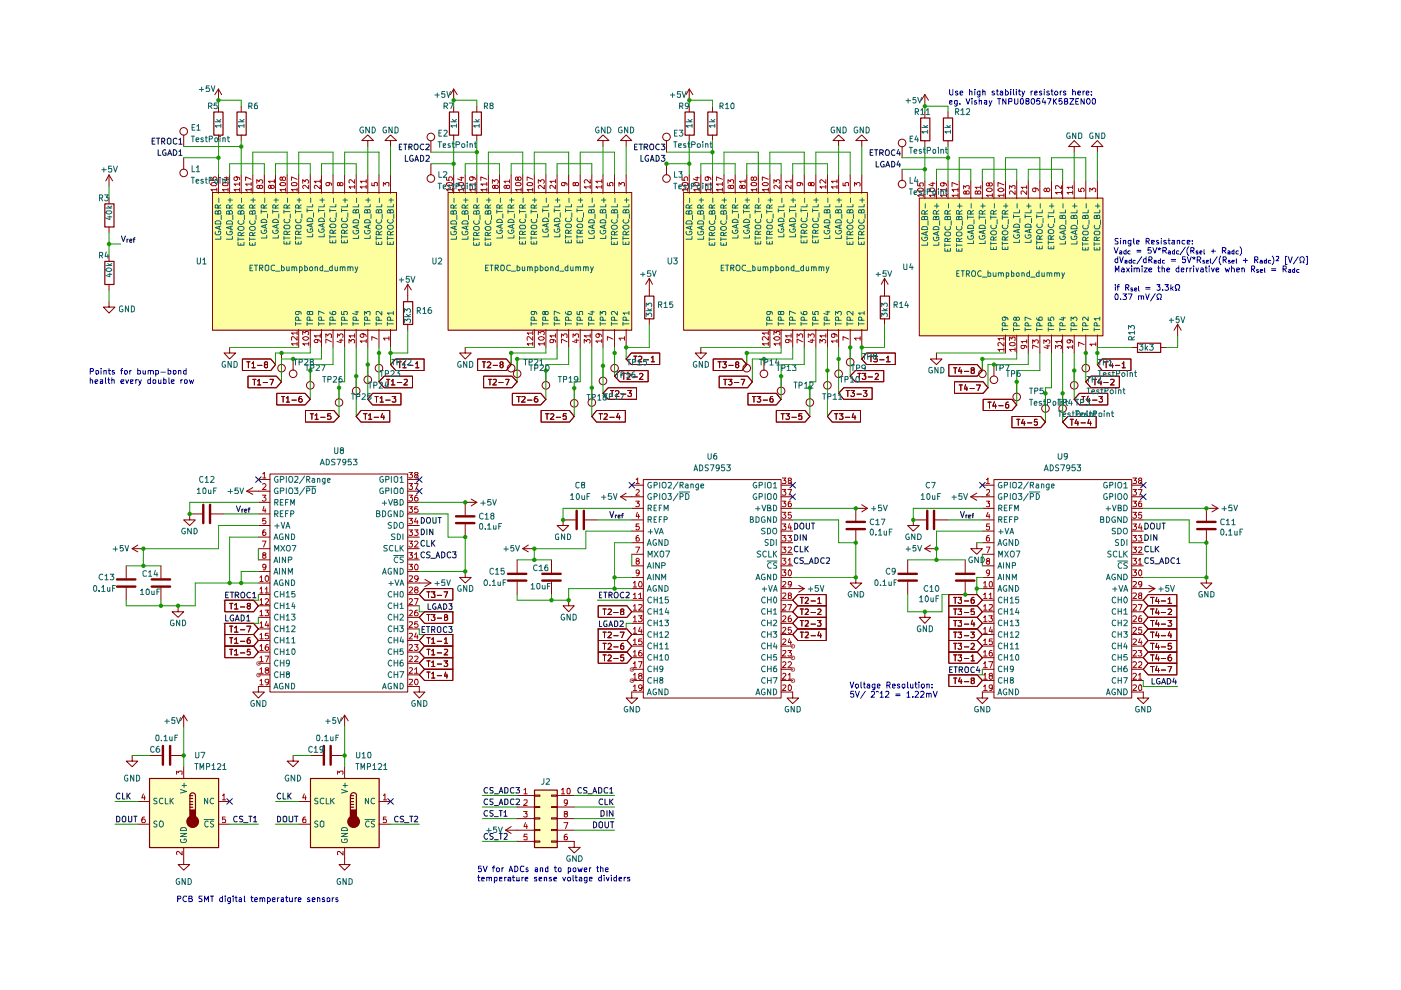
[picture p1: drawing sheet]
<svg xmlns="http://www.w3.org/2000/svg" width="297mm" height="210mm" viewBox="0 0 297 210" stroke-linecap="round" stroke-linejoin="round" font-family="sans-serif">
<g fill="#ffffbf">
<path d="M31.7 165.1h14.7v14.6h-14.7z"/>
<path d="M65.8 165.1h14.6v14.6h-14.6z"/>
<path d="M113.3 167.5h4.9v12.2h-4.9z"/>
</g>
<g fill="#fdff9f">
<path d="M194.9 42h39v29.2h-39z"/>
<path d="M45.1 40.9h39v29.2h-39z"/>
<path d="M95 40.9h39v29.2h-39z"/>
<path d="M145 40.9h38.9v29.2h-38.9z"/>
</g>
<g fill="none" stroke="#0f0f0f" stroke-width=".21">
<path d="M32.3 29.9h.4M32.9 29.3h-.6v1.3h.6M33.2 29.3h.7M33.5 31.7v1.2h.6M33.5 29.3v1.3M34.3 30l.6-.1v-.5l-.6-.1v1.3M34.5 30l.5 .6M35.1 31.8v-.1a.66 .66 0 0 0-.6 .5 .66 .66 0 0 0 .2 .7h.5v-.5h-.2M35.5 29.5l.2-.2 .5 .2v.9l-.2 .2-.5-.2zM35.6 32.9l.4-1.2 .4 1.2M35.6 32.6h.6M36.7 31.7a.66 .66 0 0 1 .8 .4 .66 .66 0 0 1-.2 .8h-.6z"/>
<path d="M37.5 29.5l-.3-.2-.5 .3 .1 .8 .4 .2 .3-.2M37.9 29.6l.4-.3v1.3M37.9 32.1l.4-.4v1.2M37.9 30.6h.7M37.9 32.9h.7M84.7 31.2h.3M85.2 30.6h-.5v1.1h.5M85.6 30.6h.7M85.9 32.9v1.3h.6M85.9 30.6v1.1M86.7 31.2h.5l.2-.5-.2-.1h-.5v1.1M87 31.2l.4 .5"/>
<path d="M87.5 33a.42 .42 0 0 0-.6 .3v.6l.1 .2 .4 .1 .2-.2v-.3h-.2M88 34.2l.3-1.3 .4 1.3M88 30.6h.5a.77 .77 0 0 1-.2 1.1h-.3a.87 .87 0 0 1 0-1.1zM88.1 33.9h.5M89.2 32.9a.52 .52 0 0 1 .6 .4v.6a.52 .52 0 0 1-.6 .3zM89.8 30.6h-.5a.61 .61 0 0 0-.2 .7 .61 .61 0 0 0 .7 .4M90.3 33.1l.5-.2 .2 .5-.7 .8h.7M90.3 30.6h.6l.1 .3-.7 .8h.7M134.5 31.2h.5M135.1 30.6h-.6v1.1h.6M135.5 30.6h.7M135.9 32.9v1.3h.5"/>
<path d="M135.9 30.6v1.1M136.6 31.2h.6l.1-.5-.1-.1h-.6v1.1M136.9 31.2l.4 .5M137.5 33a.54 .54 0 0 0-.6 .1 .54 .54 0 0 0-.2 .6l.5 .5 .3-.1v-.4h-.2M137.9 30.6h.5a.77 .77 0 0 1-.1 1.1h-.4a.87 .87 0 0 1 0-1.1zM137.9 34.2l.4-1.3 .4 1.3M138 33.9h.6M139.1 32.9a.64 .64 0 0 1 .7 .7 .64 .64 0 0 1-.7 .6zM139.8 30.6h-.5a.61 .61 0 0 0-.3 .8 .61 .61 0 0 0 .8 .3M140.2 30.6h.8l-.5 .4 .5 .2-.1 .5h-.7M140.2 32.9h.8l-.5 .5 .4 .1 .1 .5-.3 .2h-.3l-.2-.2M184.5 32.3h.4"/>
<path d="M185.1 31.7h-.6v1.2h.6M185.4 31.7h.7M185.8 34.2v1.2h.6M185.8 31.7v1.2M186.5 32.4h.5l.3-.2-.1-.4-.7-.1v1.2M186.9 32.4l.4 .5M187.5 34.3a.61 .61 0 0 0-.8 .3 .61 .61 0 0 0 .2 .8h.6v-.5h-.2M187.8 35.4l.4-1.2 .4 1.2M188 31.7a.46 .46 0 0 1 .6 .5l-.2 .7h-.5a.86 .86 0 0 1 .1-1.2zM188 35.1h.6M189.1 34.2a.66 .66 0 0 1 .6 .4 .66 .66 0 0 1-.2 .8h-.4zM189.7 31.8l-.2-.1a.67 .67 0 0 0-.5 .6 .67 .67 0 0 0 .2 .6h.5"/>
<path d="M190.5 31.7l-.3 .9h.7M190.5 34.1l-.3 .9h.7M190.8 32.2v.7M190.8 34.6v.8M25.7 50l.5 1.2 .4-1.2M26.9 50.7v.7M27.2 50.7l-.3 .2M27.5 51.1l.4-.1v-.3l-.4 .1v.5h.4M28.2 50.7h.4M28.6 50.4l-.2 .1v.9M129.3 108.5l.4 1.2 .4-1.2M130.5 109.2v.6"/>
<path d="M130.7 109.2l-.2 .2M131.1 109.6l.4-.2v-.2h-.4v.6h.4M131.7 109.2h.5M132.2 108.9l-.3 .2v.7M168.5 110.9a.64 .64 0 0 1 .7 .6 .64 .64 0 0 1-.7 .7zM168.5 113.4a.66 .66 0 0 1 .6 .4 .66 .66 0 0 1-.2 .8h-.4zM169.2 115.9l-.5-.1a.61 .61 0 0 0-.3 .8 .61 .61 0 0 0 .8 .3M169.2 118.4l-.5-.1a.61 .61 0 0 0-.3 .8 .61 .61 0 0 0 .8 .3M169.7 111.1l.5-.2a.86 .86 0 0 1 0 1.3l-.4-.1a.74 .74 0 0 1-.1-1zM169.7 115.8v1.2h.6M169.7 113.4v1.2M170.3 118.3h-.5l-.2 .1 .2 .4 .5 .2v.4h-.7"/>
<path d="M170.5 119.5h.9M170.7 115.8v1.2M170.9 116.3l.5 .7M170.9 110.9v1l.3 .3 .4-.2v-1.1M170.9 113.4v1.2l-.6-1.2v1.2M171.4 115.8l-.7 .7M171.6 119.5l.4-1.2 .4 1.2M171.7 119.1h.6M172 110.9h.7M172.4 110.9v1.3M172.8 118.3h.5l.2 .2v.7l-.4 .3h-.3zM174.8 118.4l-.6-.1a.61 .61 0 0 0-.2 .8 .61 .61 0 0 0 .8 .3"/>
<path d="M175.2 118.4h.7v.4l-.7 .7h.7M203.6 108.5l.4 1.2 .5-1.2M204.8 109.2v.6M205.1 109.2l-.3 .2M205.3 109.6l.5-.2-.1-.2-.4 .1v.4l.4 .1M206.1 109.2h.3M206.4 108.9h-.2v.9M242.7 110.9a.65 .65 0 0 1 .8 .6 .65 .65 0 0 1-.8 .7zM242.7 113.4a.66 .66 0 0 1 .8 .4 .66 .66 0 0 1-.3 .8h-.5zM243.5 118.4l-.6-.1-.2 .2v.7a.52 .52 0 0 0 .8 .2M243.5 115.9l-.6-.1-.2 .3v.7a.52 .52 0 0 0 .8 .1M244 115.8v1.2h.6"/>
<path d="M244 113.4v1.2M244.2 110.9a.46 .46 0 0 1 .6 .4v.5a.46 .46 0 0 1-.6 .4 .86 .86 0 0 1 0-1.3zM244.6 118.3h-.6l-.1 .1 .1 .4 .6 .2v.4h-.7M244.9 119.5h.9M244.9 115.8v1.2M245.1 116.3l.6 .7M245.3 110.9v1.1l.2 .2 .5-.3v-1M245.3 113.4v1.2l-.7-1.2v1.2M245.7 115.8l-.8 .7M245.9 119.5l.4-1.2 .4 1.2M246 119.1h.6M246.4 110.9h.7"/>
<path d="M246.7 110.9v1.3M247.1 118.3h.5a.66 .66 0 0 1 .2 .7 .66 .66 0 0 1-.7 .5zM249 118.4l-.5-.1a.61 .61 0 0 0-.2 .7 .61 .61 0 0 0 .7 .4M249.5 118.6l.4-.3v1.2M249.5 119.5h.7M47.8 130.4v1.3h.6M49.5 130.5l-.1-.1a.6 .6 0 0 0-.6 .7 .6 .6 0 0 0 .7 .5v-.5h-.1M49.9 131.7l.4-1.3 .4 1.3M50 131.3h.6M51.1 130.4a.64 .64 0 0 1 .7 .6 .64 .64 0 0 1-.7 .7zM52.3 130.8l.4-.4v1.3M52.3 131.7h.7"/>
<path d="M127.1 131.7v1.1h.5M127.1 126.2h.3M127.6 125.6h-.5v1.1h.5M128 125.6h.7M128.4 125.6v1.1M128.7 131.7h-.5l-.2 .2v.7l.2 .2h.5v-.5h-.2M129.1 132.8l.4-1.1 .4 1.1M129.1 126.2h.5l.2-.2-.1-.4h-.6v1.1M129.2 132.5h.6M129.4 126.2l.4 .5M130.3 131.7h.4l.3 .2v.7l-.3 .2h-.4zM130.3 125.7l.3-.1 .4 .1 .1 .6-.2 .4h-.5l-.2-.4z"/>
<path d="M131.5 131.7h.6l.1 .3-.8 .8h.8M132.2 125.6a.61 .61 0 0 0-.7 .4 .61 .61 0 0 0 .2 .7h.5M132.8 125.6h.4l.2 .3-.7 .8h.7M201.3 142h.5M201.9 141.4h-.6v1.2h.6M202.3 141.4h.6M202.6 141.4v1.2M203.4 142h.6v-.5l-.6-.1v1.2M203.7 142l.3 .6M204.8 141.4l.5 .2v.8l-.2 .2h-.4l-.1-.2a.82 .82 0 0 1 .2-1zM206.6 141.5l-.3-.1a.67 .67 0 0 0-.5 .5 .67 .67 0 0 0 .3 .7l.5-.1M207.3 141.3l-.3 .9h.8"/>
<path d="M207.6 141.8v.8M244.3 143.8v1.2h.6M245.9 143.8h-.5a.61 .61 0 0 0-.2 .8 .61 .61 0 0 0 .8 .3v-.4h-.3M246.3 145l.4-1.2 .4 1.2M246.4 144.7h.6M247.5 143.8h.5a.66 .66 0 0 1 .2 .8 .66 .66 0 0 1-.7 .4zM248.9 143.8l-.2 .8h.7M249.3 144.2v.8M24.7 173.1h.4l.3 .2v.7l-.2 .2h-.5zM25.4 168.3l-.2-.2a.6 .6 0 0 0-.6 .7 .6 .6 0 0 0 .8 .5v-.1M26 168.1v1.3h.5M26.2 173.1l.5 .1v.9l-.2 .1h-.4a.86 .86 0 0 1 .1-1.1z"/>
<path d="M26.9 168.1v1.3M27.1 168.7l.5 .7M27.3 173.1v1.1h.5l.1-.1v-1M27.6 168.1l-.7 .8M28.4 173.1h.6M28.7 173.1v1.1M50.3 173.1h-.3a.67 .67 0 0 0-.5 .5 .67 .67 0 0 0 .3 .6h.5M51.5 173.1h-.7v.4l.7 .4-.2 .3h-.5M51.6 174.4h1M52.7 173.1h.7M53.1 173.1v1.1M53.8 173.4l.3-.3v1.1"/>
<path d="M53.8 174.2h.6M58.8 173.1a.66 .66 0 0 1 .7 .4 .66 .66 0 0 1-.2 .7h-.5zM60 173.2l.3-.1 .5 .1v.9l-.2 .1h-.4l-.2-.1zM61.3 173.1v1l.2 .1h.4l.2-.1v-1M62.4 173.1h.8M62.8 173.1v1.1"/>
</g>
<g fill="none" stroke="#820000" stroke-width=".21">
<path d="M46.3 18.9v2.4M46.3 18.9l-.7 1.2M46.3 18.9l.7 1.2M96.2 18.9v2.4M96.2 18.9l-.7 1.2M96.2 18.9l.7 1.2M146.1 18.9v2.4M146.1 18.9l-.6 1.2M146.1 18.9l.8 1.2M23.1 37.1v2.4M23.1 37.1l-.7 1.3M23.1 37.1l.8 1.3"/>
<path d="M38.9 28.6v2.5M38.9 33.4v2.5M46.3 22.5v1.2M46.3 28.6v1.2M46.3 37.1v3.9M48.7 37.1v3.9M51.1 22.5v1.2M51.1 28.6v1.2M51.1 37.1v3.9M53.6 37.1v3.9M56 37.1v3.9M58.4 37.1v3.9"/>
<path d="M60.9 37.1v3.9M63.3 37.1v3.9M65.8 37.1v3.9M68.2 37.1v3.9M70.6 37.1v3.9M73.1 37.1v3.9M75.5 37.1v3.9M78 29.8h1.2l-1.2-1.2-1.3 1.2h1.3v1.3M78 37.1v3.9M80.3 37.1v3.9M82.8 29.8h1.3l-1.3-1.2-1.2 1.2h1.2v1.3M82.8 37.1v3.9"/>
<path d="M91.4 29.8v2.5M91.4 34.7v2.4M96.2 22.5v1.2M96.2 28.6v1.2M96.2 37.1v3.9M98.6 37.1v3.9M101.1 22.5v1.2M101.1 28.6v1.2M101.1 37.1v3.9M103.5 37.1v3.9M105.9 37.1v3.9M108.4 37.1v3.9"/>
<path d="M110.8 37.1v3.9M113.3 37.1v3.9M115.7 37.1v3.9M118.1 37.1v3.9M120.6 37.1v3.9M123 37.1v3.9M125.5 37.1v3.9M127.8 29.8h1.3l-1.3-1.2-1.1 1.2h1.1v1.3M127.8 37.1v3.9M130.3 37.1v3.9M132.8 29.8h1.1l-1.1-1.2-1.2 1.2h1.2v1.3M132.8 37.1v3.9"/>
<path d="M141.3 29.8v2.5M141.3 34.7v2.4M146.1 22.5v1.2M146.1 28.6v1.2M146.1 37.1v3.9M148.6 37.1v3.9M151 22.5v1.2M151 28.6v1.2M151 37.1v3.9M153.5 37.1v3.9M155.9 37.1v3.9M158.3 37.1v3.9"/>
<path d="M160.8 37.1v3.9M163.2 37.1v3.9M165.6 37.1v3.9M168.1 37.1v3.9M170.5 37.1v3.9M173 37.1v3.9M175.4 37.1v3.9M177.8 29.8h1.3l-1.3-1.2-1.2 1.2h1.2v1.3M177.8 37.1v3.9M180.3 37.1v3.9M182.7 29.8h1.2l-1.2-1.2-1.3 1.2h1.3v1.3M182.7 37.1v3.9"/>
<path d="M191.3 31.1v2.3M191.3 35.9v2.5M196.1 20.1v2.4M196.1 23.7v1.3M196.1 29.8v1.3M196.1 38.4v3.8M196.1 20.1l-.8 1.2M196.1 20.1l.7 1.2M198.5 38.4v3.8M201 23.7v1.3M201 29.8v1.3M201 38.4v3.8"/>
<path d="M203.4 38.4v3.8M205.8 38.4v3.8M208.3 38.4v3.8M210.7 38.4v3.8M213.2 38.4v3.8M215.6 38.4v3.8M218 38.4v3.8M220.5 38.4v3.8M222.9 38.4v3.8M225.3 38.4v3.8M227.8 31.1h1.2l-1.2-1.3-1.2 1.3h1.2v1.2M227.8 38.4v3.8"/>
<path d="M230.2 38.4v3.8M232.7 31.1h1.1l-1.1-1.3-1.3 1.3h1.3v1.2M232.7 38.4v3.8M23.1 42v1.2M23.1 48.1v1.2M23.1 54.2v1.2M45 40.8h39.1v29.2h-39.1zM95 40.8h38.9v29.2h-38.9zM137.7 59l-.8 1.3M137.7 59l.6 1.3M137.7 59v3.7M144.9 40.8h39v29.2h-39z"/>
<path d="M187.5 59l-.6 1.3M187.5 59l.8 1.3M187.5 59v3.7M194.9 42h38.9v29.2h-38.9zM23.1 63.9v1.2h1.3l-1.3 1.3-1.2-1.3h1.2M23.1 60.3v1.2M48.7 73.7v1.1h1.3l-1.3 1.3-1.2-1.3h1.2M51.4 76.1h6l1 1.2-1 1.3h-6zM52.3 76.7h.7M52.6 79.8h6l1.1 1.1-1.1 1.3h-6zM52.7 76.7v1.3M53.4 77.1l.4-.4v1.3"/>
<path d="M53.4 78h.7M54.6 77.5h.9M56.3 77.3l-.3-.3 .1-.2 .5-.1 .1 .4-.1 .2h-.5l-.1 .2v.2l.3 .3 .4-.2v-.4l-.1-.1M59.7 74.8v2.5M62.1 76.1v2.5M63.3 69.8v3.9M65.8 69.8v3.9M65.8 78.6v2.3M68.2 69.8v3.9M70.6 69.8v3.9M73.1 69.8v3.9M75.5 69.8v3.9"/>
<path d="M75.5 79.8v2.4M78 69.8v3.9M78 77.3v2.5M80.3 69.8v3.9M80.3 74.8v2.5M81.4 79.8h6.1v2.4h-6.1l-1.1-1.3zM82.8 69.8v3.9M83.9 76.1h6v2.5h-6l-1.1-1.3zM84.4 76.7h.7M84.8 76.7v1.3M85.4 77.1l.4-.4v1.3M85.4 78h.7"/>
<path d="M86.4 60.3v3.6M86.4 68.7v1.3M86.4 60.3l-.6 1.2M86.4 60.3l.8 1.2M86.7 77.5h.8M88.1 77.1l.4-.4v1.3M88.1 78h.7M98.6 73.7v1.1h1.3l-1.3 1.3-1.1-1.3h1.1M101.3 76.1h6.1l1 1.2-1 1.3h-6.1zM102.3 76.7h.7M102.5 79.8h6l1.1 1.1-1.1 1.3h-6zM102.6 76.7v1.3"/>
<path d="M103.3 76.9l.5-.2 .3 .3-.1 .3-.7 .7h.8M104.6 77.5h.9M106.3 77.3l-.2-.1a.31 .31 0 0 1 .1-.4 .31 .31 0 0 1 .4 .1v.3l-.5 .1-.1 .2v.2l.3 .3 .4-.3-.1-.4h-.2M108.4 74.8v2.5M109.6 76.1v2.5M113.3 69.8v3.9M115.7 69.8v3.9M115.7 78.6v2.3M118.1 69.8v3.9M120.6 69.8v3.9M123 69.8v3.9M125.5 69.8v3.9"/>
<path d="M127.8 69.8v3.9M127.8 77.6v2.4M130.3 69.8v3.9M130.3 74.8v2.5M131.4 78.6h6v2.3h-6l-1.1-1.1zM131.9 79.2h.7M132.2 79.2v1.2M132.8 69.8v3.9M132.9 79.3l.2-.1h.3l.2 .1v.4l-.7 .7h.7M133.9 74.8h6v2.5h-6l-1.1-1.2zM134.2 79.9h.9M134.4 75.5h.6"/>
<path d="M134.7 75.5v1.2M135.4 75.6h.7v.4l-.8 .7h.8M135.6 79.3l.5-.1 .2 .3-.7 .9h.7M136.6 76.3h.9M137.7 67.6v1.1M138.1 75.9l.3-.4v1.2M138.1 76.7h.7M148.6 73.7v1.1h1.2l-1.2 1.3-1.2-1.3h1.2M151.2 76.1h6.1l1 1.2-1 1.3h-6.1zM152.2 76.7h.7M152.5 79.8h6l1 1.1-1 1.3h-6zM152.6 76.7v1.3"/>
<path d="M153.2 76.7h.8l-.4 .5 .3 .1 .1 .4-.2 .3h-.4l-.2-.2M154.5 77.5h.9M156.2 77.3l-.2-.1a.31 .31 0 0 1 .1-.4 .31 .31 0 0 1 .4 .1v.3l-.5 .1v.2v.4l.2 .1 .4-.3-.1-.4h-.1M158.3 74.8v2.5M162 76.1v2.5M163.2 69.8v3.9M165.6 69.8v3.9M165.6 79.8v2.4M168.1 69.8v3.9M170.5 69.8v3.9M173 69.8v3.9M175.4 69.8v3.9"/>
<path d="M175.4 78.6v2.3M177.8 69.8v3.9M177.8 76.1v2.5M180.3 69.8v6.3M181.4 78.6h6v2.3h-6l-1.1-1.1zM181.9 79.2h.6M182.2 79.2v1.2M182.7 69.8v3.9M182.8 79.2h.8l-.4 .5 .4 .1v.5l-.2 .1h-.4l-.2-.1M183.7 74.8h6.1v2.5h-6.1l-1-1.2zM184.1 79.9h.9M184.3 75.5h.7"/>
<path d="M184.7 75.5v1.2M185.3 75.5h.7l-.4 .5h.3l.1 .2-.1 .5-.6-.1M185.6 79.3l.4-.1 .3 .3-.8 .9h.8M186.5 76.3h1M187.5 67.6v1.1M188 75.9l.3-.4v1.2M188 76.7h.7M198.5 74.8v1.3h1.2l-1.2 1.2-1.2-1.2h1.2M201.2 77.3h6l1.1 1.3-1.1 1.2h-6zM202.2 78h.7M202.5 78v1.2M203.5 77.9l-.3 .8h.8"/>
<path d="M203.8 78.4v.8M204.5 78.7h.9M206.1 78.5l-.2-.1v-.3l.6-.1v.4l-.6 .2 .1 .6 .5-.1a.36 .36 0 0 0-.2-.6M208.3 76.1v2.5M210.7 77.3v2.5M213.2 71v3.8M215.6 71v3.8M218 71v3.8M220.5 71v3.8M222.9 71v3.8M225.3 71v3.8M227.8 71v3.8"/>
<path d="M227.8 78.6v2.3M230.2 71v6.3M231.3 79.8h6v2.4h-6l-1.1-1.3zM232.7 71v3.8M233.7 76.1h6.1v2.5h-6.1l-1-1.3zM234.2 76.7h.7M234.5 76.7v1.3M235.5 76.7l-.2 .9h.8M235.9 77.1v.9M236.5 77.5h.9M237.9 77.1l.4-.4v1.3M237.9 78h.7"/>
<path d="M239.9 73.7h1.2M246 73.7h1.2M249.7 68.7l-.8 1.3M249.7 68.7l.7 1.3M249.7 68.7v2.5M53.6 80.4h.7M53.9 80.4v1.2M54.6 80.8l.3-.4v1.2M54.6 81.6h.7M55.8 81.1h.9M57.2 80.4h.8l-.5 1.2M58.7 83.4h6l1.1 1.3-1.1 1.2h-6z"/>
<path d="M59.7 84.1h.7M60 84.1v1.2M60.7 84.4l.3-.3v1.2M60.7 85.3h.7M61.9 84.8h.9M63.9 84.1l-.4 .1-.2 .8 .3 .3 .4-.1 .1-.4-.3-.3h-.2l-.3 .3M64.8 87h6l1.1 1.3-1.1 1.2h-6zM65.8 87.7h.7M66.1 87.7v1.2M66.8 88.1l.3-.4v1.2M66.8 88.9h.7M68 88.5h.9"/>
<path d="M70.1 87.7h-.6l-.1 .6 .2-.2h.3l.3 .3v.3l-.2 .2-.6-.1M71.9 82.2v2.5M76.5 87h6.1v2.5h-6.1l-1-1.2zM77 87.7h.8M77.5 87.7v1.2M78.1 88.1l.4-.4v1.2M78.1 88.9h.7M79 83.4h6v2.5h-6l-1-1.2zM79.3 88.5h1M79.5 84.1h.7M79.8 84.1v1.2M80.6 84.4l.3-.3v1.2"/>
<path d="M80.6 85.3h.7M81.1 87.6l-.3 .9h.7M81.4 88.1v.8M81.8 84.8h.9M82 80.4h.6M82.3 80.4v1.2M83 80.8l.3-.4v1.2M83 81.6h.7M83.1 84.1h.8l-.3 .4 .3 .2v.5h-.8M84.2 81.1h1M85.7 80.5l.6-.1 .1 .4-.8 .8h.8M103.5 80.4h.7"/>
<path d="M103.9 80.4v1.2M104.6 80.5l.6-.1v.4l-.7 .8h.7M105.7 81.1h1M107.2 80.4h.7l-.5 1.2M108.6 83.4h6l1.1 1.3-1.1 1.2h-6zM109.6 84.1h.7M110 84.1v1.2M110.7 84.2l.6-.1v.3l-.7 .9h.7M111.8 84.8h1M113.9 84.1l-.4 .1-.2 .8 .2 .3 .5-.1v-.4l-.2-.3h-.3l-.2 .3M114.7 87h6l1.1 1.3-1.1 1.2h-6zM115.7 87.7h.7"/>
<path d="M116 87.7v1.2M116.8 87.8l.4-.1 .2 .4-.7 .8h.7M117.9 88.5h1M120.1 87.7h-.6l-.1 .6 .1-.2h.4l.2 .2v.5h-.7M121.8 82.3v2.5M125.5 82.2v2.5M126.5 87h6.1v2.5h-6.1l-1-1.2zM127 87.7h.8M127.3 87.7v1.2M128.1 87.8l.4-.1 .3 .4-.8 .8h.8M128.9 82.2h6.1v2.5h-6.1l-1.1-1.3zM129.3 88.5h.9"/>
<path d="M129.5 82.8h.6M129.8 82.8v1.3M130.5 83l.5-.2 .2 .3-.1 .3-.6 .7h.7M131.1 87.6l-.4 .9h.8M131.3 88.1v.8M131.7 83.6h1M133.1 82.8h.8l-.5 .5 .5 .1v.5l-.3 .2h-.3l-.2-.2M153.4 80.4h.8M153.8 80.4v1.2M154.4 80.4h.8l-.4 .5 .4 .2-.1 .4h-.7M155.7 81.1h.9M157.1 80.4h.8l-.5 1.2"/>
<path d="M158.6 83.4h6l1 1.3-1 1.2h-6zM159.5 84.1h.8M159.9 84.1v1.2M160.5 84.1h.8l-.4 .4 .4 .3-.1 .4h-.7M161.8 84.8h.9M163.8 84.1l-.4 .1-.2 .8 .3 .3 .4-.1v-.5l-.2-.2h-.2l-.3 .3M164.6 87h6.1l1 1.3-1 1.2h-6.1zM165.6 87.7h.7M165.9 87.7v1.2M166.6 87.7h.8l-.4 .4 .4 .3v.3l-.2 .2-.6-.1M167.9 88.5h.9M170 87.7h-.6l-.1 .6 .2-.2h.3l.2 .2v.5h-.7"/>
<path d="M171.7 82.2v2.5M176.4 87h6.1v2.5h-6.1l-1-1.2zM177 87.7h.6M177.3 87.7v1.2M178 87.7h.7l-.4 .4 .4 .3v.3l-.1 .2-.6-.1M178.9 82.2h6v2.5h-6l-1.1-1.3zM179.2 88.5h1M179.4 82.8h.7M179.7 82.8v1.3M180.4 82.8h.8l-.4 .5 .3 .1 .1 .4-.3 .3h-.3l-.2-.2M180.9 87.6l-.2 .9h.7M181.3 88.1v.8"/>
<path d="M181.7 83.6h.9M183 82.8h.8l-.4 .5 .4 .3-.1 .4-.5 .1-.2-.2M202.4 80.9h6l1.1 1.3-1.1 1.2h-6zM203.4 81.6h.6M203.7 81.6v1.2M204.7 81.5l-.2 1h.6M205 82v.8M205.7 82.4h.9M207 81.6h.9l-.6 1.2M208.4 84.7h6.1l1.1 1.2-1.1 1.1h-6.1zM209.5 85.3h.6M209.8 85.3v1.2"/>
<path d="M210.8 85.2l-.3 .9h.7M211.1 85.7v.8M211.8 86h.9M213.8 85.3h-.4l-.2 1 .2 .2 .5-.1-.1-.6h-.5l-.1 .1M214.5 88.3h6.1l1.1 1.2-1.1 1.2h-6.1zM215.6 80.9v2.5M215.6 88.9h.6M215.9 88.9v1.3M216.9 88.9l-.3 .8h.7M217.2 89.3v.9M217.8 89.7h1M219.9 88.9h-.5l-.1 .6 .6-.1v.7l-.4 .1-.2-.2"/>
<path d="M221.7 83.4v2.5M225.3 83.4v2.5M226.4 88.3h6v2.4h-6l-1.1-1.2zM226.9 88.9h.7M227.2 88.9v1.3M228.3 88.9l-.4 .8h.8M228.5 89.3v.9M228.9 83.4h6v2.5h-6l-1.1-1.2zM229.2 89.7h.9M229.4 84.1h.6M229.7 84.1v1.2M230.7 84l-.3 .8h.7"/>
<path d="M230.9 88.9l-.3 .8h.8M231 84.5v.8M231.2 89.3v.9M231.6 84.8h1M231.8 80.4h.7M232.2 80.4v1.2M233 84.1h.8l-.5 .4 .5 .3-.1 .4h-.7M233.1 80.3l-.3 .9h.8M233.4 80.8v.8M234 81.1h.9M235.5 80.5l.6-.1 .1 .2-.1 .3-.6 .7h.7M98.6 111.2v2.7"/>
<path d="M99.9 105.8l1.2 .7M101.1 106.5h-2.5v2.7M101.1 106.5l-1.2 .8M109.6 118.7v2.7M110.8 116.3h2.5M110.8 116.3l1.2 .7M112 115.6l-1.2 .7M116.9 118.7v2.7M122 110.2h-2.6v1.2h1.2l-1.2 1.2-1.3-1.2h1.3M124 110.2h2.7M131.6 105.3h4.8M131.6 105.3l1.2 .8"/>
<path d="M132.8 104.6l-1.2 .7M133.9 102.9h2.5M133.9 107.8h2.5M133.9 110.2h2.5M133.9 112.6h2.5M133.9 115.1h2.5M133.9 117.5h2.5M133.9 120h2.5M136.4 101.7h29.2v46.3h-29.2zM165.6 105.3h2.5M165.6 102.9h2.5M165.6 107.8h2.5"/>
<path d="M165.6 110.2h2.5M165.6 112.6h2.5M165.6 115.1h2.5M165.6 117.5h2.5M165.6 120h2.5M181.4 112.4v2.7M182.7 107l1.2 .8M183.9 107.8h-2.5v2.7M183.9 107.8l-1.2 .7M192.4 118.7v2.7M196.1 116.3l1.2 .7M196.1 116.3h2.4"/>
<path d="M196.3 110.2h-2.7v1.2h1.3l-1.3 1.2-1.2-1.2h1.2M197.3 115.6l-1.2 .7M198.3 110.2h2.7M204.6 118.7v2.7M205.8 105.3l1.3 .8M205.8 105.3h4.9M207.1 115.1v1.2h1.2l-1.2 1.2-1.3-1.2h1.3M207.1 104.6l-1.3 .7M208.3 102.9h2.4M208.3 107.8h2.4M208.3 110.2h2.4M208.3 112.6h2.4"/>
<path d="M208.3 115.1h2.4M208.3 117.5h2.4M208.3 120h2.4M210.7 101.7h29.2v46.3h-29.2zM239.9 105.3h2.5M239.9 102.9h2.5M239.9 107.8h2.5M239.9 110.2h2.5M239.9 112.6h2.5M239.9 115.1h2.5M239.9 117.5h2.5M239.9 120h2.5"/>
<path d="M255.8 112.4v2.7M257 107l1.2 .8M258.2 107.8h-2.4v2.7M258.2 107.8l-1.2 .7M37.8 128.4v1.3h1.1l-1.1 1.2-1.3-1.2h1.3M47.7 137h6.1l1 1.3-1 1.1h-6.1zM47.7 134.5h6.1l1 1.3-1 1.2h-6.1zM47.7 132.2h6.1l1 1.1-1 1.2h-6.1zM48.7 137.7h.7M48.7 135.2h.7M48.7 132.8h.7M49 132.8v1.2"/>
<path d="M49 135.2v1.2M49 137.7v1.2M49.7 138l.4-.3v1.2M49.7 135.6l.4-.4v1.2M49.7 133.1l.4-.3v1.2M49.7 134h.8M49.7 136.4h.8M49.7 138.9h.8M51 138.4h.9M51 136h.9M51 133.5h.9M52.3 132.8h.9l-.5 1.2"/>
<path d="M53 137.7h-.5l-.1 .6 .2-.2 .4 .1v.6h-.6M53 135.2l-.4 .1-.2 .4 .1 .7h.5v-.7l-.3-.1-.3 .3M109.6 123.4v2.7M116.9 123.4v2.7M120.6 127.3v1.1h1.2l-1.2 1.3-1.2-1.3h1.2M126.8 128.4h6.1l1 1.3-1 1.2h-6.1zM126.8 135.8h6.1l1 1.2-1 1.3h-6.1zM126.8 138.3h6.1l1 1.1-1 1.2h-6.1zM126.8 133.3h6.1l1 1.2-1 1.3h-6.1zM127.8 129.1h.7M127.8 134h.7M127.8 136.4h.7"/>
<path d="M127.8 138.9h.7M128.2 129.1v1.2M128.2 134v1.2M128.2 136.4v1.3M128.2 138.9v1.2M128.9 129.2l.5-.1 .2 .4-.7 .8h.7M128.9 136.6l.5-.2 .2 .3-.7 1h.7M128.9 139l.5-.1 .2 .3-.7 .9h.7M128.9 134.1l.6-.1 .1 .4-.7 .8h.7M130.1 129.9h1M130.1 134.8h1M130.1 137.2h1"/>
<path d="M130.1 139.6h1M131.5 134h.8l-.5 1.2M131.8 129.6h-.1v-.4h.5v.4l-.5 .1v.6l.5-.1v-.4l-.1-.2M132.2 136.4a.72 .72 0 0 0-.6 .5 .72 .72 0 0 0 .2 .8l.4-.2v-.5l-.4-.1-.2 .3M132.2 138.9h-.5l-.1 .5h.6v.6l-.1 .1h-.4l-.1-.1M133.9 122.4h2.5M133.9 124.8h2.5M133.9 127.3h2.5M133.9 129.7h2.5M133.9 132.2h2.5M133.9 134.5h2.5M133.9 137h2.5"/>
<path d="M133.9 139.4h2.5M165.6 122.4h2.5M165.6 124.8h4.9M165.6 127.3h2.5M165.6 129.7h2.5M165.6 132.2h2.5M165.6 134.5h2.5M165.6 137h2.5M165.6 139.4h2.5M169.2 133.3h6v2.5h-6l-1.1-1.3zM169.2 126.1h6v2.3h-6l-1.1-1.1zM169.2 130.9h6v2.4h-6l-1.1-1.1z"/>
<path d="M169.2 128.4h6v2.5h-6l-1.1-1.2zM169.3 124.1l1.2 .7M169.7 126.7h.6M169.7 129.1h.6M169.7 131.6h.6M169.7 134h.6M170 126.7v1.2M170 129.1v1.2M170 131.6v1.2M170 134v1.2M170.5 124.8l-1.2 .8M170.7 134.1h.7v.4l-.7 .7h.7"/>
<path d="M170.7 126.8l.2-.1h.3l.2 .1v.4l-.7 .7h.7M170.7 131.7h.7v.4l-.7 .7h.7M170.7 129.2h.7v.4l-.7 .7h.7M172 127.4h.9M172 129.9h.9M172 132.3h.9M172 134.8h.9M173.3 131.6h.8l-.4 .4 .4 .2-.1 .6-.7-.1M173.4 127l.3-.3v1.2M173.4 129.2l.4-.1 .3 .4-.8 .8h.8M173.4 127.9h.7M173.7 133.9l-.3 .9h.8"/>
<path d="M174 134.4v.8M181.4 122.4v1.2h1.3l-1.3 1.2-1.1-1.2h1.1M192.4 123.4v2.7M196.1 129.7v1.2h1.2l-1.2 1.3-1.2-1.3h1.2M201.2 126.1h6l1.1 1.2-1.1 1.1h-6zM201.2 128.4h6l1.1 1.3-1.1 1.2h-6zM201.2 130.9h6l1.1 1.3-1.1 1.1h-6zM201.2 133.3h6l1.1 1.2-1.1 1.3h-6zM201.2 135.8h6l1.1 1.2-1.1 1.3h-6zM201.2 138.3h6l1.1 1.1-1.1 1.2h-6zM202.2 126.7h.7M202.2 129.1h.7"/>
<path d="M202.2 131.6h.7M202.2 134h.7M202.2 136.4h.7M202.2 138.9h.7M202.5 126.7v1.2M202.5 129.1v1.2M202.5 131.6v1.2M202.5 134v1.2M202.5 136.4v1.3M202.5 138.9v1.2M203.1 126.7h.8l-.4 .5 .4 .1v.5l-.2 .1-.6-.1M203.1 129.1h.8l-.4 .5 .4 .1v.5h-.8"/>
<path d="M203.1 131.6h.8l-.4 .4 .4 .2v.5h-.8M203.1 134h.8l-.4 .5h.4v.6h-.8M203.1 136.4h.8l-.4 .5 .4 .1v.5l-.2 .2-.6-.2M203.1 138.9h.8l-.4 .5h.4v.6l-.2 .1-.6-.1M204.5 127.4h.9M204.5 129.9h.9M204.5 132.3h.9M204.5 134.8h.9M204.5 137.2h.9M204.5 139.6h.9M204.6 123.4v2.7M205.8 134h.8l-.4 .5h.3v.6h-.7"/>
<path d="M205.9 136.6l.4-.2 .3 .3-.8 1h.8M205.9 139.2l.3-.3v1.2M206.2 131.5l-.3 .8h.8M206.5 126.7h-.4l-.2 .3v.8l.2 .1 .4-.1v-.6h-.5l-.1 .1M206.5 129.1h-.6v.6l.6-.1v.7l-.6-.1M206.5 132v.8M208.3 122.4h2.4M208.3 124.8h2.4M208.3 127.3h2.4M208.3 129.7h2.4M208.3 132.2h2.4M208.3 134.5h2.4"/>
<path d="M208.3 137h2.4M208.3 139.4h2.4M239.9 122.4h2.5M239.9 124.8h5M239.9 127.3h2.5M239.9 129.7h2.5M239.9 132.2h2.5M239.9 134.5h2.5M239.9 137h2.5M239.9 139.4h2.5M243.4 133.3h6.1v2.5h-6.1l-1-1.3zM243.4 135.8h6.1v2.5h-6.1l-1-1.3z"/>
<path d="M243.4 138.3h6.1v2.3h-6.1l-1-1.2zM243.4 126.1h6.1v2.3h-6.1l-1-1.1zM243.4 130.9h6.1v2.4h-6.1l-1-1.1zM243.4 128.4h6.1v2.5h-6.1l-1-1.2zM243.6 124.1l1.3 .7M243.9 126.7h.8M243.9 129.1h.8M243.9 131.6h.8M243.9 134h.8M243.9 136.4h.8M243.9 138.9h.8M244.3 126.7v1.2"/>
<path d="M244.3 129.1v1.2M244.3 131.6v1.2M244.3 134v1.2M244.3 136.4v1.3M244.3 138.9v1.2M244.9 124.8l-1.3 .8M245.3 133.9l-.3 .9h.8M245.3 136.4l-.3 .8h.8M245.3 138.8l-.3 .9h.8M245.3 126.7l-.3 .8h.8M245.3 131.5l-.3 .8h.8M245.3 129l-.3 1h.8"/>
<path d="M245.6 127.1v.8M245.6 129.5v.8M245.6 132v.8M245.6 134.4v.8M245.6 136.8v.9M245.6 139.3v.8M246.2 127.4h.9M246.2 129.9h.9M246.2 132.3h.9M246.2 134.8h.9M246.2 137.2h.9M246.2 139.6h.9"/>
<path d="M247.6 127h.2l.2-.3v1.2M247.6 131.6h.8l-.4 .4 .4 .2-.1 .5h-.7M247.6 129.2l.6-.1 .2 .3-.8 .9h.8M247.6 127.9h.8M248 133.9l-.4 .9h.8M248.2 138.9l-.4 .1-.2 .9 .3 .2h.3l.2-.2v-.4l-.2-.1h-.4l-.2 .1M248.2 134.4v.8M248.3 136.4h-.6l-.1 .6h.7l.1 .4-.2 .3h-.4l-.2-.2M255.8 122.4v1.2h1.2l-1.2 1.2-1.2-1.2h1.2M38.9 151.6v2.5M38.9 151.6l-.6 1.2M38.9 151.6l.8 1.2"/>
<path d="M54.8 145.5v1.2h1.2l-1.2 1.3-1.2-1.3h1.2M73.1 151.6v2.5M73.1 151.6l-.8 1.2M73.1 151.6l.7 1.2M88.9 145.5v1.2h1.2l-1.2 1.3-1.2-1.3h1.2M133.9 141.9h2.5M133.9 144.3h2.5M133.9 146.7h2.5M165.6 146.7h2.5v1.3h1.2l-1.2 1.2-1.2-1.2h1.2M165.6 141.9h2.5M165.6 144.3h2.5M201.2 143.1h6l1.1 1.2-1.1 1.2h-6z"/>
<path d="M202.2 143.8h.7M202.5 143.8v1.1M203.5 143.7l-.3 .8h.8M203.8 144.1v.8M204.5 144.5h.9M205.9 140.1h.7M206.1 144.3l-.2-.5h.6v.4l-.6 .2v.5h.4a.35 .35 0 0 0 .3-.3 .35 .35 0 0 0-.3-.3M208.3 141.9h2.4M208.3 144.3h2.4M210.7 146.7h-2.4v1.3h1.2l-1.2 1.2-1.2-1.2h1.2M239.9 146.7h2.5v1.3h1.2l-1.2 1.2-1.3-1.2h1.3M239.9 141.9h2.5"/>
<path d="M239.9 144.3h2.5M243.4 140.6h6.1v2.5h-6.1l-1-1.2zM243.9 141.3h.8M244.3 141.3v1.2M245.3 141.2l-.3 1h.8M245.6 141.7v.8M246.2 142.1h.9M247.6 141.3h.8l-.5 1.2M31.7 160.2h2.7M36.3 160.2h2.6M65.8 160.2h2.6M70.4 160.2h2.7"/>
<path d="M38.9 182v1.3h1.3l-1.3 1.2-1.1-1.2h1.1M73.1 182v1.3h1.2l-1.2 1.2-1.2-1.2h1.2"/>
<circle cx="38.9" cy="36.7" r=".8"/>
<circle cx="38.9" cy="27.9" r=".8"/>
<circle cx="91.4" cy="37.8" r=".8"/>
<circle cx="91.4" cy="29" r=".8"/>
<circle cx="141.3" cy="37.8" r=".8"/>
<circle cx="141.3" cy="29" r=".8"/>
<circle cx="191.3" cy="30.3" r=".8"/>
<circle cx="191.3" cy="39" r=".8"/>
<circle cx="59.7" cy="78.1" r=".8"/>
<circle cx="62.1" cy="79.2" r=".8"/>
<circle cx="80.3" cy="78.1" r=".8"/>
<circle cx="108.4" cy="78.1" r=".8"/>
<circle cx="109.6" cy="79.2" r=".8"/>
<circle cx="130.3" cy="78.1" r=".8"/>
<circle cx="158.3" cy="78.1" r=".8"/>
<circle cx="162" cy="79.2" r=".8"/>
<circle cx="177.8" cy="79.2" r=".8"/>
<circle cx="180.3" cy="76.8" r=".8"/>
<circle cx="208.3" cy="79.2" r=".8"/>
<circle cx="230.2" cy="78.1" r=".8"/>
<circle cx="65.8" cy="81.7" r=".8"/>
<circle cx="71.9" cy="85.3" r=".8"/>
<circle cx="75.5" cy="82.9" r=".8"/>
<circle cx="78" cy="80.5" r=".8"/>
<circle cx="115.7" cy="81.7" r=".8"/>
<circle cx="121.8" cy="85.5" r=".8"/>
<circle cx="125.5" cy="85.3" r=".8"/>
<circle cx="127.8" cy="80.8" r=".8"/>
<circle cx="165.6" cy="82.9" r=".8"/>
<circle cx="171.7" cy="85.3" r=".8"/>
<circle cx="175.4" cy="81.7" r=".8"/>
<circle cx="210.7" cy="80.5" r=".8"/>
<circle cx="215.6" cy="84.2" r=".8"/>
<circle cx="221.7" cy="86.6" r=".8"/>
<circle cx="225.3" cy="86.6" r=".8"/>
<circle cx="227.8" cy="81.7" r=".8"/>
</g>
<g fill="none" stroke="#a60000" stroke-width=".21">
<path d="M44.7 38.9a.75 .75 0 0 1 1.3 .2l-.3 .3h-.7zM44.7 37.6v.6l.6 .1-.1-.6 .2-.2h.3l.3 .3-.2 .5M46 39.9v.7M47.2 38.8h1.1v.4l-.1 .2h-.8l-.2-.3zM47.6 37.7h.7M48 37.5v.8l-.9-.4M48.3 39.9v.7M50.1 37.5l.3 .3v.2l-.3 .3-.4-.1-.1-.5 .3-.2 .8 .2 .1 .4M50.8 39h-1.2l.4 .4M50.8 38.7v.7M50.8 39.9v.7M53.3 39h-1.2l.3 .4"/>
<path d="M53.3 38l-1.2-.5v.8M53.3 38.7v.7M53.3 39.9v.7M54.4 38.9v-.8l.5 .4 .1-.3 .5-.1 .2 .3v.3l-.2 .2M55 39.5v-.1l.5-.1 .2 .4-.1 .2-.4 .1-.2-.1-.1-.5a.31 .31 0 0 0-.4 .1 .31 .31 0 0 0 .1 .4l.2 .1 .2-.3M57.4 39.5l.3-.2h.2l.3 .4-.3 .3h-.2l-.3-.3v-.3a.31 .31 0 0 0-.4 .1 .31 .31 0 0 0 .1 .4l.1 .1 .2-.3M58.2 38.4h-1.3l.3 .4M58.2 38.1v.7M59.4 38.8h1.1v.4l-.1 .2h-.8l-.2-.3zM59.9 37.8v-.2l.5-.1 .1 .2v.4a.48 .48 0 0 1-.5 0 .48 .48 0 0 1-.2-.5h-.4v.4l.2 .3 .3-.3M60.5 39.9v.7M61.8 38.9a.86 .86 0 0 1 1.2 0l-.3 .5h-.7l-.2-.2z"/>
<path d="M63 38l-1.2-.5v.8M63 39.9v.7M64.2 38.9v-.8l.5 .4 .1-.3 .4-.1 .2 .3v.3l-.1 .2M65.4 39.3v.7l-.8-.7-.4 .2 .1 .5M67.9 39.3v.7l-.9-.7-.4 .2 .2 .5M67.9 38.4h-1.3l.4 .4M67.9 38.1v.7M69.6 38.7a.42 .42 0 0 1 .2 .7l-.6-.1a.36 .36 0 0 1 .1-.6l.9 .2 .1 .4M72.1 38.9a.35 .35 0 0 1 .5-.2 .35 .35 0 0 1 0 .6l-.5 .1-.1-.6h-.5l.1 .6h.4l.1-.3M75.2 39.6h-1.2l.3 .4M75.2 38.1v.8l-.9-.8-.3 .2 .1 .5M75.2 39.3v.7"/>
<path d="M77.6 39.6h-1.2l.3 .4M77.6 38.4h-1.2l.3 .4M77.6 38.1v.7M77.6 39.3v.7M78.8 38.8v.6h.6l-.1-.6h.7l-.1 .6M81.3 39.5v-.8l.4 .4 .3-.4 .5 .1-.1 .7M94.7 37.6v.6l.5 .1v-.6l.1-.2h.4l.2 .3-.1 .5M94.7 38.8h1.1l.1 .3-.2 .3h-.8l-.2-.3zM95.9 39.9v.7M97.2 38.8h1l.1 .4-.2 .2h-.7l-.3-.3zM97.5 37.7h.8M97.9 37.5v.8l-.9-.4"/>
<path d="M98.3 39.9v.7M100.1 37.5l.2 .3v.2l-.2 .3h-.4l-.1-.2v-.4a.94 .94 0 0 1 1.1 0l.1 .4M100.8 39h-1.2l.3 .4M100.8 38.7v.7M100.8 39.9v.7M103.2 39h-1.3l.5 .4M103.2 38l-1.3-.5v.8M103.2 38.7v.7M103.2 39.9v.7M104.4 38.9v-.8l.5 .4 .2-.4h.3l.3 .3v.3l-.2 .2M104.9 39.5l.3-.2h.2l.3 .4-.3 .3h-.2l-.3-.3v-.3a.31 .31 0 0 0-.4 .1 .31 .31 0 0 0 .1 .4l.1 .1 .2-.3M107.4 39.5l.2-.2 .4 .1v.5a.51 .51 0 0 1-.5 0 .51 .51 0 0 1-.2-.5l-.2-.1a.35 .35 0 0 0-.3 .3 .35 .35 0 0 0 .3 .4l.3-.3"/>
<path d="M108 38.4h-1.2l.4 .4M108 38.1v.7M109.3 38.9a.86 .86 0 0 1 1.2 0l-.3 .5h-.6l-.3-.2zM109.8 37.8l.3-.3 .3 .1v.6a.51 .51 0 0 1-.7-.6l-.1-.1-.3 .2v.4l.3 .2 .2-.3M110.5 39.9v.7M111.8 38.9a.91 .91 0 0 1 1.1 0l-.2 .5h-.8l-.1-.2zM112.9 38l-1.1-.5v.8M112.9 39.9v.7M114.1 38.9v-.8l.5 .4 .1-.3 .4-.1 .3 .3v.3l-.2 .2M115.4 39.3v.7l-.9-.7-.4 .2 .2 .5M117.8 39.3v.7l-.9-.7-.3 .2 .1 .5M117.8 38.4h-1.2l.3 .4"/>
<path d="M117.8 38.1v.7M119.5 38.7l.3 .2-.1 .4h-.6a.36 .36 0 0 1 .2-.6l.8 .2 .1 .4M122 38.9a.35 .35 0 0 1 .5-.2 .35 .35 0 0 1 .1 .6l-.5 .1-.2-.6h-.4l.1 .6h.2l.2-.3M125.1 39.6h-1.2l.4 .4M125.1 38.1v.8l-.8-.8-.4 .3 .1 .4M125.1 39.3v.7M127.6 39.6h-1.3l.4 .4M127.6 38.4h-1.3l.4 .4M127.6 38.1v.7M127.6 39.3v.7M128.8 38.8v.6h.6l-.2-.2 .1-.4h.7l-.1 .6M131.2 39.5v-.8l.5 .4v-.3h.6v.7"/>
<path d="M144.6 37.6v.6l.6 .1-.2-.5 .3-.3h.3l.2 .2-.1 .6M144.7 38.8h1l.1 .4-.2 .2h-.7l-.3-.3zM145.8 39.9v.7M147.2 38.8l.6-.1a.35 .35 0 0 1 .5 .2 .35 .35 0 0 1-.3 .5h-.8l-.1-.2zM147.5 37.7h.8M147.8 37.5v.8l-.8-.4M148.3 39.9v.7M150 37.5l.2 .2v.4l-.2 .2h-.3l-.2-.2v-.4a.88 .88 0 0 1 1.2 .1v.3M150.7 39h-1.2l.4 .4M150.7 38.7v.7M150.7 39.9v.7M153.2 39h-1.3l.3 .4"/>
<path d="M153.2 38l-1.3-.5v.8M153.2 38.7v.7M153.2 39.9v.7M154.3 38.9v-.8l.6 .4 .1-.4h.4l.1 .2-.1 .6M154.9 39.5l.2-.2 .4 .1v.5h-.6v-.5l-.3-.1a.34 .34 0 0 0-.3 .4 .34 .34 0 0 0 .4 .3l.2-.3M157.3 39.5a.42 .42 0 0 1 .7-.1l-.1 .5a.36 .36 0 0 1-.4 0 .36 .36 0 0 1-.2-.4l-.2-.2a.35 .35 0 0 0-.3 .3 .35 .35 0 0 0 .3 .4l.2-.3M158 38.4h-1.2l.3 .4M158 38.1v.7M159.3 38.9a.86 .86 0 0 1 1.1 0l-.2 .5h-.8l-.1-.2zM159.8 37.8l.2-.3 .4 .3v.4l-.4 .1-.2-.2v-.3l-.4-.3-.1 .2v.4l.2 .2 .3-.3M160.4 39.9v.7M161.6 38.9a.75 .75 0 0 1 1.3 .2l-.3 .3h-.7z"/>
<path d="M162.9 38l-1.3-.5v.8M162.9 39.9v.7M164.1 38.9v-.8l.5 .4 .2-.4h.3l.3 .3v.3l-.2 .2M165.4 39.3v.7l-1-.7-.3 .2 .2 .5M167.7 39.3v.7l-.8-.7-.4 .2 .1 .5M167.7 38.4h-1.2l.4 .4M167.7 38.1v.7M169.5 38.7l.3 .2-.1 .4-.6 .1-.1-.6 .2-.1 .9 .2 .1 .4M172 38.9v-.1l.4-.1a.42 .42 0 0 1 .2 .7h-.6l-.1-.6a.34 .34 0 0 0-.5 .1 .34 .34 0 0 0 .1 .5h.3l.2-.3M175.1 39.6h-1.3l.4 .4M175.1 38.1v.8l-.9-.8-.4 .3 .2 .4M175.1 39.3v.7"/>
<path d="M177.5 39.6h-1.2l.3 .4M177.5 38.4h-1.2l.3 .4M177.5 38.1v.7M177.5 39.3v.7M178.7 38.8v.6h.5a.45 .45 0 0 1 .1-.6 .45 .45 0 0 1 .6 0l-.1 .6M181.2 39.5v-.8l.4 .4 .1-.3h.6v.7M194.6 38.8v.6l.6 .1-.2-.2v-.4l.2-.1h.5v.7M197.4 38.9h.8M197.8 38.7v.8l-.9-.4M200 38.8l.2 .1v.5h-.7l-.1-.5 .2-.1h.7l.3 .1 .1 .5M200.7 39.9v.7M203.1 39.2l-1.3-.5v.8"/>
<path d="M203.1 39.9v.7M207.9 39.7h-1.1l.3 .3M207.9 39.4v.6M209.7 38.9l.1-.1h.4l.2 .1-.1 .5-.2 .1-.4-.1v-.5l-.2-.1-.4 .1v.3l.3 .3 .3-.3M212.9 39.2l-1.3-.5v.8M217.7 39.7h-1.2l.3 .3M217.7 39.4v.6M219.5 39.9l.1 .1v.5l-.1 .1h-.4l-.2-.1v-.5a.94 .94 0 0 1 1.1 0l.1 .5M225 39.4v.6l-.7-.6h-.4v.6M227.4 39.7h-1.2l.4 .3M227.4 39.4v.6M228.7 40v.6h.6l-.2-.1v-.4l.3-.2 .4 .1v.6"/>
<path d="M46 40.2h-1.3l.3 .4M48.3 40.2h-1.1l.3 .4M50.8 40.2h-1.2l.4 .4M53.3 40.2h-1.2l.3 .4M60.5 40.2h-1.1l.3 .4M63 40.2h-1.2l.3 .4M95.9 40.2h-1.2l.3 .4M98.3 40.2h-1.2l.4 .4M100.8 40.2h-1.2l.3 .4M103.2 40.2h-1.3l.5 .4M110.5 40.2h-1.2l.3 .4M112.9 40.2h-1.1l.3 .4"/>
<path d="M145.8 40.2h-1.2l.3 .4M148.3 40.2h-1.2l.3 .4M150.7 40.2h-1.2l.4 .4M153.2 40.2h-1.3l.3 .4M160.4 40.2h-1.1l.3 .4M162.9 40.2h-1.3l.5 .4M194.6 40a.94 .94 0 0 1 1.1 0v.5a.72 .72 0 0 1-1.1-.3zM195.7 41.4h-1.1l.3 .3M195.7 41.1v.6M197 40h.1a.66 .66 0 0 1 1.1 .3 .67 .67 0 0 1-1.2 0zM198.2 41.4h-1.2l.4 .3M198.2 41.1v.6"/>
<path d="M200.7 41.4h-1.3l.3 .3M200.7 40.2h-1.3l.3 .4M200.7 41.1v.6M203.1 41.4h-1.3l.4 .3M203.1 40.2h-1.3l.4 .4M203.1 41.1v.6M204.3 40v-.6l.4 .3 .2-.3h.5v.6M204.8 40.7l.3-.2 .4 .1-.1 .5h-.5l-.2-.5h-.3v.5h.3l.1-.1M207.3 40.7l.2-.2 .4 .2v.4h-.6l-.1-.5-.3-.1-.1 .1v.5h.4l.1-.1M209.2 40a.61 .61 0 0 1 .7-.2 .61 .61 0 0 1 .4 .7 .61 .61 0 0 1-.7 .2 .61 .61 0 0 1-.4-.7zM210.4 41.4h-1.3l.4 .3M210.4 41.1v.6"/>
<path d="M211.7 40a.61 .61 0 0 1 .7-.2 .61 .61 0 0 1 .4 .7 .61 .61 0 0 1-.8 .2 .61 .61 0 0 1-.3-.7zM212.9 41.4h-1.3l.3 .3M212.9 41.1v.6M214 40v-.6l.5 .3 .1-.3h.5v.6M215.2 40.5v.7l-.8-.7-.4 .2 .1 .4M217.7 40.5v.7l-.9-.7-.3 .1 .1 .5M221.9 40.1l.2-.2h.2l.3 .2v.3l-.3 .2-.4-.1v-.4l-.2-.2-.4 .2v.3l.3 .2 .3-.2M225 40.8h-1.2l.3 .3M225 40.5v.6M227.4 40.8h-1.2l.4 .3M227.4 40.5v.6M231.1 40.6v-.7l.5 .4v-.3l.5-.1 .2 .2v.4l-.1 .1"/>
<path d="M63 72.9h-1.2l.3 .3M63 71.4v.7l-.9-.7-.3 .1 .1 .6M63 70.6h-1.2l.3 .4M63 70.3v.7M63 72.6v.6M64.2 71v-.7l.5 .3 .1-.3h.5l.1 .1v.4l-.1 .2M64.3 71.5a.75 .75 0 0 1 1.1 .3 .71 .71 0 0 1-.6 .4 .71 .71 0 0 1-.6-.5zM65.4 72.9h-1.2l.4 .3M65.4 72.6v.6M67.1 72l.3 .2-.1 .4h-.5l-.2-.4a.72 .72 0 0 1 .8-.2 .72 .72 0 0 1 .5 .6M67.9 71.2h-1.3l.4 .2v.1M67.9 70.8v.7"/>
<path d="M69.1 71.5v-.7l.4 .4 .3-.4h.3l.2 .2-.1 .5M70.3 72.5l-1.2-.6v.8M71.5 71.5v-.7l.5 .4 .2-.4 .4 .1v.6M72 72.1h.7M72.3 71.9v.7l-.8-.2M74 72.7v-.7l.4 .4 .3-.4 .4 .1v.6M75.2 71.2h-1.2l.3 .3M75.2 70.8v.7M76.9 70.8l.2 .2v.4l-.5 .1-.2-.2v-.3l.2-.2 .9 .2 .1 .4M77.6 72.3h-1.2l.3 .3M77.6 72v.6M80 71.9l-1.2-.5v.7"/>
<path d="M82.5 71.7h-1.2l.3 .4M82.5 71.4v.7M112.9 72.9h-1.1l.3 .3M112.9 71.4v.7l-.8-.7-.3 .1v.6M112.9 70.6h-1.1l.3 .4M112.9 70.3v.7M112.9 72.6v.6M114.1 71v-.7l.5 .3 .1-.3h.5l.2 .1v.4l-.2 .2M114.2 71.5a.75 .75 0 0 1 1.2 .3 .71 .71 0 0 1-.7 .4 .71 .71 0 0 1-.6-.5zM115.4 72.9h-1.3l.4 .3M115.4 72.6v.6M117.1 72l.2 .2v.4h-.6l-.1-.4 .2-.2 .9 .1 .1 .5"/>
<path d="M117.8 71.2h-1.2l.3 .2v.1M117.8 70.8v.7M119 71.5v-.7l.5 .4 .2-.4h.4l.1 .2-.1 .5M120.2 72.5l-1.2-.6v.8M121.5 71.5v-.7l.4 .4 .1-.3h.6v.6M121.8 72.1h.9M122.3 71.9v.7l-.9-.2M123.9 72.7v-.7l.5 .4 .1-.3 .4-.1 .2 .2v.4l-.1 .1M125.1 71.2h-1.2l.4 .3M125.1 70.8v.7M126.8 70.8l.3 .2-.1 .5h-.4l-.3-.2v-.3a.72 .72 0 0 1 .8-.2 .72 .72 0 0 1 .5 .6M127.6 72.3h-1.3l.4 .3"/>
<path d="M127.6 72v.6M130 71.9l-1.2-.5v.7M132.4 71.7h-1.2l.4 .4M132.4 71.4v.7M162.9 72.9h-1.3l.5 .3M162.9 71.4v.7l-.8-.7-.5 .2 .2 .5M162.9 70.6h-1.3l.5 .4M162.9 70.3v.7M162.9 72.6v.6M164.1 71v-.7l.5 .3 .1-.3h.5l.2 .1v.4l-.2 .2M164.2 71.5a.75 .75 0 0 1 1.2 .3 .71 .71 0 0 1-.7 .4 .71 .71 0 0 1-.6-.5zM165.4 72.9h-1.3l.3 .3"/>
<path d="M165.4 72.6v.6M167 72l.3 .2v.3l-.2 .1h-.5l-.1-.4 .3-.2 .8 .1 .1 .5M167.7 71.2h-1.2l.4 .3M167.7 70.8v.7M169 71.5v-.7l.4 .4 .3-.4 .4 .1v.6M170.2 72.5l-1.2-.6v.8M171.4 71.5v-.7l.5 .4 .1-.3h.6v.6M171.8 72.1h.8M172.2 71.9v.7l-.8-.2M173.8 72.7v-.7l.5 .4 .2-.4h.3l.3 .2v.4l-.2 .1M175.1 71.2h-1.3l.4 .2v.1M175.1 70.8v.7"/>
<path d="M176.8 70.8l.2 .1a.42 .42 0 0 1-.1 .5 .42 .42 0 0 1-.5 .1l-.1-.5 .2-.2 .9 .2 .1 .4M177.5 72.3h-1.2l.3 .3M177.5 72v.6M179.9 71.9l-1.2-.5v.7M182.4 71.7h-1.2l.3 .4M182.4 71.4v.7M212.9 74.1h-1.3l.3 .4M212.9 72.6v.8l-.8-.8h-.3l-.2 .2v.4l.2 .1M212.9 71.8h-1.3l.3 .3M212.9 71.5v.6M212.9 73.7v.8M214 72.2v-.7l.5 .4v-.4h.7l-.1 .7"/>
<path d="M214.1 72.7l1-.1 .1 .2v.4l-.4 .1-.7-.1zM215.2 74.1h-1.2l.4 .4M215.2 73.7v.8M217 73.2l.3 .2v.3l-.3 .2-.4-.1v-.6h.8l.3 .2v.3M217.7 72.4h-1.2l.3 .3M217.7 72.1v.6M218.9 72.8v-.7l.5 .4 .1-.4h.5v.7M220.1 73.7l-1.2-.5v.7M221.3 72.8v-.7l.5 .4 .1-.4h.6l.1 .5-.2 .2M221.7 73.3h.9M222.2 73.2v.7l-.9-.3M223.8 73.9v-.7l.5 .4 .1-.4h.5l.1 .2v.3l-.1 .2"/>
<path d="M225 72.4h-1.2l.3 .3M225 72.1v.6M226.7 72.1l.3 .4-.1 .1-.4 .1a.35 .35 0 0 1-.3-.3 .35 .35 0 0 1 .3-.3l.8 .1 .1 .4M227.4 73.6h-1.2l.4 .3M227.4 73.2v.7M229.9 73.1l-1.2-.5v.8M232.3 73h-1.2l.4 .3M232.3 72.6v.7M134.8 106.3h.8l-.5 .4 .5 .2-.1 .5h-.7M134.8 116h.8l-.6 1.2M134.9 101.7l.3-.4v1.2M134.9 103.9l.4-.1 .3 .3-.8 .9h.8"/>
<path d="M134.9 102.5h.7M135 119l-.1-.5 .4-.1 .3 .3-.3 .3h-.4v.5l.1 .1h.3l.3-.2v-.3l-.3-.1M135.1 108.6l-.2 .9h.7M135.4 113.5l-.5 .3v.8l.5 .1 .2-.1v-.4l-.3-.2h-.3l-.1 .2M135.4 109.1v.8M135.5 111.1h-.6v.6l.5-.1 .2 .2v.3l-.3 .3-.4-.2M165.9 101.3h.7l-.4 .6h.3l.1 .1-.1 .5-.6-.1M165.9 103.8h.7l-.4 .4 .4 .3-.1 .5-.6-.1M165.9 106.3h.7l-.4 .4 .4 .2-.1 .5h-.6M165.9 108.6h.7l-.4 .5 .4 .3-.1 .4-.5 .1-.1-.2M165.9 111.1h.7l-.4 .5h.3l.1 .2-.1 .5-.5 .1-.1-.2M165.9 113.5h.7l-.4 .5 .4 .2-.1 .5-.6-.1"/>
<path d="M165.9 116h.7l-.4 .4 .4 .3-.1 .4h-.6M165.9 118.4h.7l-.4 .5 .4 .2-.1 .4h-.6M167 103.8h.8l-.5 1.2M167 113.5h.8l-.4 .5 .4 .2v.4l-.2 .1-.6-.1M167.1 116.1l.5-.1 .2 .3-.8 .9h.8M167.1 118.8l.4-.4v1.2M167.1 119.6h.7M167.3 101.9l-.2-.1v-.4h.6l.1 .3-.2 .2h-.3l-.2 .1 .1 .5h.4l.2-.1v-.3l-.2-.2M167.4 111l-.3 .9h.7M167.6 106.3h-.3l-.2 .2v.9a.42 .42 0 0 0 .6-.1 .42 .42 0 0 0 0-.5l-.4-.1-.2 .2M167.6 111.5v.9M167.7 108.6h-.6v.6h.6l.1 .4-.2 .3-.5-.2"/>
<path d="M209.1 101.7h.2l.2-.4v1.2M209.1 103.9h.7v.4l-.7 .7h.7M209.1 106.3h.7l-.3 .4 .3 .1v.6h-.7M209.1 116h.8l-.5 1.2M209.1 102.5h.7M209.4 119l-.3-.4 .3-.2h.2l.2 .4-.7 .3v.3l.3 .2 .4-.1v-.5h-.2M209.5 108.6l-.4 .9h.8M209.7 113.5l-.4 .1a.94 .94 0 0 0 0 1.1l.5-.1v-.5l-.4-.1-.3 .2M209.7 109.1v.8M209.8 111.1h-.6l-.1 .6 .6-.1 .1 .6-.2 .2h-.3l-.2-.2M240.2 101.3h.8l-.5 .6 .5 .1v.4l-.2 .1-.6-.1M240.2 103.8h.8l-.5 .4 .5 .3-.1 .4h-.7"/>
<path d="M240.2 106.3h.8l-.5 .4 .5 .2-.1 .5h-.7M240.2 108.6h.8l-.5 .5 .4 .1 .1 .4-.3 .3h-.3l-.2-.2M240.2 111.1h.8l-.5 .5 .5 .2v.3l-.3 .3h-.3l-.2-.2M240.2 113.5h.8l-.5 .5 .5 .2v.4l-.2 .1-.6-.1M240.2 116h.8l-.5 .4 .5 .3-.1 .4h-.7M240.2 118.4h.8l-.5 .5 .5 .2-.1 .4h-.7M241.3 103.8h.8l-.5 1.2M241.3 113.5h.8l-.4 .5 .4 .1v.5h-.8M241.4 116.1l.6-.1 .1 .5-.8 .7h.8M241.4 118.8l.3-.4v1.2M241.4 119.6h.7M241.6 101.9l-.2-.2 .1-.3h.6v.4l-.5 .1-.2 .2 .2 .4 .5-.1v-.4l-.2-.1"/>
<path d="M241.7 111l-.3 .9h.7M242 106.3h-.4l-.2 .9 .2 .2h.5v-.6l-.5-.1-.2 .2M242 111.5v.9M242.1 108.6h-.6l-.1 .6h.7v.5l-.2 .2h-.3l-.2-.2M134.3 123.6l.3-.3v1.2M134.3 126.1l.3-.4v1.2M134.3 128.5l.3-.3v1.2M134.3 130.9l.3-.3v1.2M134.3 133.3l.3-.3v1.3M134.3 135.8l.3-.3v1.2M134.3 138.3l.3-.4v1.2M134.3 124.5h.7"/>
<path d="M134.3 126.9h.7M134.3 129.4h.7M134.3 131.8h.7M134.3 134.3h.7M134.3 136.7h.7M134.3 139.1h.7M135.4 126.1l.4-.4v1.2M135.4 128.3l.6-.1 .1 .2v.3l-.7 .7h.7M135.4 130.6h.7l-.4 .5h.4v.5l-.2 .2h-.3l-.2-.1M135.4 126.9h.7M135.6 121.3l-.3 .3-.4-.1v-.5l.4-.2a.72 .72 0 0 1 .2 .8 .72 .72 0 0 1-.5 .5M135.6 123.4a.6 .6 0 0 1 .6 .4 .6 .6 0 0 1-.2 .7h-.4a.78 .78 0 0 1 0-1.1z"/>
<path d="M135.7 132.9l-.3 1h.7M136 137.9a.55 .55 0 0 0-.6 .5l.1 .6 .4 .1 .2-.2v-.3l-.2-.3h-.3l-.2 .3M136 133.4v.9M136.1 135.5h-.6l-.1 .6 .5-.2 .2 .2v.4l-.1 .2-.6-.1M165.9 120.8h.7l-.4 .5h.3l.1 .2-.1 .5-.5 .1-.1-.2M165.9 123.4l.5-.1 .2 .3-.7 .9h.7M165.9 125.8l.6-.1 .1 .4-.7 .8h.7M165.9 128.3l.6-.1 .1 .3-.7 .9h.7M165.9 130.7l.5-.1 .2 .3-.7 .9h.7M165.9 133.2l.5-.2 .2 .3-.7 1h.7M165.9 135.6l.5-.1 .2 .3-.7 .9h.7M165.9 138l.6-.1 .1 .4-.7 .8h.7"/>
<path d="M167 128.2h.8l-.5 1.2M167 137.9h.8l-.4 .4 .4 .3-.1 .4h-.7M167.3 126.2h-.2v-.4l.5-.1 .2 .3-.1 .2-.6 .1 .1 .6 .5-.1 .1-.3-.2-.3M167.4 120.8a.68 .68 0 0 1 .4 .7 .68 .68 0 0 1-.4 .6l-.3-.3v-.7zM167.4 135.4l-.3 .8h.7M167.6 130.6h-.3l-.2 .3v.8l.5 .1 .2-.2v-.3l-.2-.2h-.5v.2M167.6 135.9v.8M167.7 133h-.6v.6l.5-.1 .2 .2v.3l-.2 .3-.5-.2M167.8 123.8l-.2 .2h-.5v-.6l.5-.1 .2 .2-.2 .9-.4 .1M208.5 123.6l.4-.3v1.2M208.5 126.1l.4-.4v1.2M208.5 128.5l.4-.3v1.2"/>
<path d="M208.5 130.9h.2l.2-.3v1.2M208.5 133.3h.2l.2-.3v1.3M208.5 135.8l.4-.3v1.2M208.5 138.3l.4-.4v1.2M208.5 124.5h.8M208.5 126.9h.8M208.5 129.4h.8M208.5 131.8h.8M208.5 134.3h.8M208.5 136.7h.8M208.5 139.1h.8M209.6 130.6h.8l-.3 .5h.3v.6l-.2 .1h-.4l-.2-.1"/>
<path d="M209.7 126.1l.4-.4v1.2M209.7 128.3l.6-.1 .1 .5-.8 .7h.8M209.7 126.9h.7M209.8 121.3v.2l-.4 .1-.3-.3v-.2l.3-.3 .4 .2v.8l-.2 .2-.3 .1M209.8 123.4l.3-.1 .3 .2v.8l-.2 .2-.4-.1zM210.1 132.9l-.4 1h.8M210.3 137.9l-.4 .1-.2 .9 .3 .2 .4-.1v-.5l-.2-.2-.4 .1-.1 .2M210.3 133.4v.9M210.4 135.5h-.6l-.1 .6 .2-.2h.3l.2 .2v.5h-.7M240.2 120.8h.8l-.5 .5 .5 .2v.3l-.3 .3h-.3l-.2-.2M240.2 123.4l.5-.1 .3 .2-.8 1h.8M240.2 125.8l.6-.1 .2 .3-.8 .9h.8"/>
<path d="M240.2 128.3l.6-.1 .2 .2-.1 .3-.7 .7h.8M240.2 130.7l.2-.1h.3l.3 .2-.1 .3-.7 .7h.8M240.2 133.2l.2-.2h.3l.3 .3-.8 1h.8M240.2 135.6l.5-.1 .3 .2-.8 1h.8M240.2 138l.6-.1 .2 .2-.1 .3-.7 .7h.8M241.3 128.2h.8l-.5 1.2M241.3 137.9h.8l-.4 .4 .4 .2v.5h-.8M241.6 120.9l.2-.1 .3 .3v.7l-.3 .3a.71 .71 0 0 1-.2-1.2zM241.6 126.2l-.2-.2 .2-.3h.4l.1 .5a.48 .48 0 0 0-.6 .2 .48 .48 0 0 0 .1 .5l.5-.1v-.5l-.2-.1M241.7 135.4l-.3 .8h.7M242 130.6a.72 .72 0 0 0-.6 .5 .72 .72 0 0 0 .2 .7l.5-.1v-.6h-.5l-.2 .2M242 135.9v.8"/>
<path d="M242.1 123.8v.2a.42 .42 0 0 1-.6-.1 .42 .42 0 0 1 0-.5h.6v.8l-.2 .3h-.3M242.1 133h-.6l-.1 .6 .6-.1 .1 .6-.2 .2h-.3l-.2-.2M134.3 140.7l.3-.4v1.3M134.3 143.1l.3-.4v1.3M134.3 145.5l.3-.3v1.2M134.3 141.6h.7M134.3 144h.7M134.3 146.4h.7M135.4 140.3h.7l-.5 1.3M135.6 143.3l-.2-.3 .2-.3h.3l.2 .4-.7 .4v.3l.2 .2h.3l.2-.2v-.3l-.2-.2M136.1 145.7v.2a.42 .42 0 0 1-.6-.1 .42 .42 0 0 1 0-.5l.4-.1 .2 .3-.1 .8-.4 .1M165.9 140.5l.5-.2 .2 .4-.7 .9h.7"/>
<path d="M165.9 142.9l.5-.2 .2 .4-.7 .9h.7M165.9 145.3l.5-.1 .2 .3-.7 .9h.7M167.1 140.5l.5-.2 .2 .4-.8 .9h.8M167.1 143.1l.4-.4v1.3M167.1 144h.7M167.2 145.3l.3-.1a.84 .84 0 0 1 .1 1.2h-.3l-.2-.2zM208.5 140.7l.4-.4v1.3M208.5 143.1h.2l.2-.4v1.3M208.5 145.5l.4-.3v1.2M208.5 141.6h.8M208.5 144h.8M208.5 146.4h.8"/>
<path d="M209.6 140.3h.9l-.5 1.3M210 143.3h-.2l-.1-.3 .3-.3h.2l.2 .5-.6 .1-.1 .2v.3l.3 .2 .4-.2v-.4l-.2-.1M210.4 145.7l-.2 .3-.4-.1v-.6h.6v.8l-.2 .3h-.4M240.2 140.5l.2-.2h.3l.3 .2-.1 .4-.7 .7h.8M240.2 142.9l.2-.2h.3l.3 .3-.8 1h.8M240.2 145.3l.5-.1 .3 .3-.8 .9h.8M241.4 140.5l.2-.2h.3l.2 .2v.4l-.8 .7h.8M241.4 143.1h.2l.1-.4v1.3M241.4 144h.7M241.6 145.3l.2-.1 .3 .3v.7l-.2 .2-.3-.1a.78 .78 0 0 1 0-1z"/>
</g>
<g fill="none" stroke="#0d6464" stroke-width=".21">
<path d="M45.6 49.1v.5l.3 .2h.7a.55 .55 0 0 0 .1-.8h-.4v.3M45.6 47l.3-.2h.7l.2 .4v.3h-1.2zM46.2 45l.2-.4 .3 .1 .1 .7h-1.2v-.6h.5l.1 .6M46.2 44.1v-.6h-.6v.6h1.2M46.4 42v.9M46.5 48v.6M46.8 50.1v.6h-1.2M46.8 47.9l-1.2 .4 1.2 .4M46.8 43.4l-.6 .5M46.9 45.6v1M48.1 49.1v.5l.2 .2h.6l.3-.2 .1-.3-.2-.3h-.3v.3M48.1 47l.2-.2h.6l.3 .2 .1 .5h-1.3z"/>
<path d="M48.3 42.4h1M48.6 45l.3-.4 .4 .3v.5h-1.3l.1-.6h.5v.6M48.7 44.1l-.1-.6h-.5l-.1 .6h1.3M48.8 42v.9M48.9 48v.6M49.3 50.1v.6h-1.3M49.3 47.9l-1.3 .4 1.3 .4M49.3 43.4l-.6 .5M49.4 45.6v1M50.5 51.4v.6h1.2v-.6M50.5 48.3a.86 .86 0 0 1 1.2 0 .46 .46 0 0 1-.4 .6h-.4a.46 .46 0 0 1-.4-.6zM50.5 50.7h1.2"/>
<path d="M50.5 50.4v.7M50.6 46.8l-.1 .2a.64 .64 0 0 0 .6 .6 .64 .64 0 0 0 .6-.6l-.1-.2M51.1 45l.2-.4 .4 .3v.5h-1.2v-.6h.5l.1 .6M51.1 51.6v.4M51.1 50v-.6h-.6v.6h1.2M51.1 44.1v-.6h-.6v.6h1.2M51.2 42v.9M51.7 49.3l-.6 .4M51.7 43.4l-.6 .5M51.8 45.6v1M52.9 51.4v.6h1.2v-.6M52.9 48.3a.86 .86 0 0 1 1.2-.1v.5a.77 .77 0 0 1-1.2-.2z"/>
<path d="M52.9 50.4v.7M52.9 50.7h1.2M53 46.8a.61 .61 0 0 0 .3 .8 .61 .61 0 0 0 .8-.3l-.1-.5M53.2 42.4h.9M53.5 45l.3-.4 .3 .2v.6h-1.2l.1-.6h.4l.1 .6M53.5 51.6v.4M53.6 50l-.1-.6h-.5l-.1 .6h1.2M53.6 44.1l-.1-.6h-.5l-.1 .6h1.2M53.7 42v.9M54.1 49.3l-.5 .4M54.1 43.4l-.5 .5M54.3 45.6v1"/>
<path d="M55.4 48.9v.4a.61 .61 0 0 0 .8 .2 .61 .61 0 0 0 .3-.7h-.5v.2M55.4 46.7a.66 .66 0 0 1 .7-.2 .66 .66 0 0 1 .5 .7h-1.2zM55.4 44.9h1.2M55.4 44.5v.7M56 44.1v-.6h-.6v.6h1.2M56.1 42v.9M56.2 47.8v.5M56.6 49.9v.6h-1.2M56.6 47.6l-1.2 .4 1.2 .4M56.6 43.4l-.6 .5M56.7 45.4v.8M57.8 48.9v.4a.61 .61 0 0 0 .8 .2 .61 .61 0 0 0 .3-.7h-.4v.2"/>
<path d="M57.8 46.7a.66 .66 0 0 1 .8-.2 .66 .66 0 0 1 .4 .7h-1.2zM57.8 44.9h1.2M57.8 44.5v.7M58.1 42.4h.9M58.4 44.1l-.1-.6h-.5v.6h1.2M58.5 42v.9M58.7 47.8v.5M59 49.9v.6h-1.2M59 47.6l-1.2 .4 1.2 .4M59 43.4l-.6 .5M59.1 45.4v.8M60.2 51.1v.6h1.3v-.6"/>
<path d="M60.2 50.5h1.3M60.2 44.9h1.3M60.2 44.5v.7M60.2 50.1v.7M60.4 47.8h.9l.2 .5-.2 .2h-.9l-.2-.2zM60.4 46.5l-.2 .2a.65 .65 0 0 0 .6 .5 .65 .65 0 0 0 .7-.5l-.2-.2M60.8 51.3v.4M60.9 49.7l-.1-.7h-.4l-.2 .2v.5h1.3M60.9 44.1l-.1-.6h-.5l-.1 .6h1.3M61 42v.9M61.5 49l-.6 .4M61.5 43.4l-.6 .5"/>
<path d="M61.6 45.4v.8M62.7 51.1v.6h1.1v-.6M62.7 44.5v.7M62.7 50.1v.7M62.7 50.5h1.1M62.7 44.9h1.1M62.7 46.5v.2a.67 .67 0 0 0 .5 .5 .67 .67 0 0 0 .6-.2v-.5M62.8 47.8h.9l.1 .1v.4l-.1 .2h-.9l-.1-.2zM63 42.4h.8M63.2 51.3v.4M63.3 49.7v-.5l-.1-.2h-.5v.7h1.1M63.3 44.1l-.1-.6h-.5v.6h1.1"/>
<path d="M63.4 42v.9M63.8 49l-.5 .4M63.8 43.4l-.5 .5M64 45.4v.8M65.1 44.6h1.2M65.1 44.3v.7M65.2 48.6l-.1 .1a.66 .66 0 0 0 .5 .6 .66 .66 0 0 0 .7-.3l-.1-.5h-.4v.3M65.2 46.5a.72 .72 0 0 1 1.1 0v.5h-1.2zM65.9 42v.9M66 47.5v.6M66.3 49.6v.6h-1.2M66.3 47.4l-1.2 .4 1.2 .4"/>
<path d="M66.3 43.3v.6h-1.2M66.5 45.1v1M67.6 48.6v.4a.61 .61 0 0 0 .8 .3 .61 .61 0 0 0 .3-.8h-.5v.3M67.6 46.5a.66 .66 0 0 1 .8-.2 .66 .66 0 0 1 .3 .7h-1.1zM67.6 44.6h1.1M67.6 44.3v.7M67.8 42.4h.9M68.3 42v.9M68.4 47.5v.6M68.7 49.6v.6h-1.1M68.7 47.4l-1.1 .4 1.1 .4M68.7 43.3v.6h-1.1"/>
<path d="M68.8 45.1v1M69.9 50.9v.6h1.3v-.6M69.9 47.8a.86 .86 0 0 1 1.3 0l-.2 .5h-.9zM69.9 50.2h1.3M69.9 44.6h1.3M69.9 44.3v.7M69.9 49.9v.6M70.1 46.2l-.2 .5 .4 .3h.6l.2-.2 .1-.3-.2-.3M70.5 51.1v.4M70.6 49.4l-.1-.5h-.5l-.1 .5h1.3M70.7 42v.9M71.2 43.3v.6h-1.3"/>
<path d="M71.2 48.8l-.6 .4M71.3 45.1v1M72.4 50.9v.6h1.3v-.6M72.4 47.8a.86 .86 0 0 1 1.3 0l-.2 .5h-.9zM72.4 44.3v.7M72.4 49.9v.6M72.4 50.2h1.3M72.4 44.6h1.3M72.6 46.2l-.2 .5 .3 .3h.6l.3-.2 .1-.3-.2-.3M72.7 42.4h1M73 51.1v.4M73.1 49.4l-.1-.5h-.5l-.1 .5h1.3"/>
<path d="M73.2 42v.9M73.7 43.3v.6h-1.3M73.7 48.8l-.6 .4M73.7 45.1v1M74.9 48.9a.61 .61 0 0 0 .3 .7 .61 .61 0 0 0 .8-.2v-.5h-.5v.1M75 46.7h.9l.1 .1v.4h-1.2zM75.4 44.7l.1-.3 .5 .1v.6h-1.2l.1-.6 .3-.1 .2 .3v.4M75.6 42v.9M75.7 47.8v.5M76 50v.5h-1.2M76 47.7l-1.2 .4 1.2 .4M76 43.3v.6h-1.2"/>
<path d="M76.2 45.4v.9M77.3 48.9v.5a.61 .61 0 0 0 .8 .2 .61 .61 0 0 0 .3-.7h-.4v.1M77.3 46.8a.66 .66 0 0 1 .8-.2 .66 .66 0 0 1 .4 .6h-1.2zM77.6 42.4h.9M77.9 44.7l.1-.3h.4l.1 .7h-1.2v-.5l.3-.2 .3 .3v.4M78.1 42v.9M78.1 47.8v.5M78.5 50v.5h-1.2M78.5 47.7l-1.2 .4 1.2 .4M78.5 43.3v.6h-1.2M78.7 45.4v.9M79.8 51.2v.6h1.1v-.6"/>
<path d="M79.8 47.9a.77 .77 0 0 1 1.1 .2v.3a.72 .72 0 0 1-1.1-.1zM79.8 50.5h1.1M79.8 50.1v.8M79.8 46.6v.5a.67 .67 0 0 0 .6 .2 .67 .67 0 0 0 .5-.5v-.2M80.3 44.7l.1-.3h.5v.2v.5h-1.1v-.5l.1-.2 .4 .2v.5M80.3 51.4v.4M80.3 49.8v-.7l-.4-.1-.1 .2v.6h1.1M80.4 42v.9M80.9 43.3v.6h-1.1M80.9 49l-.6 .4M81 45.4v.9M82.1 51.2v.6h1.3v-.6"/>
<path d="M82.1 50.1v.8M82.1 50.5h1.3M82.2 47.9l.8-.1 .3 .1 .1 .4-.2 .2-.7 .1-.4-.3zM82.3 46.6l-.2 .2a.65 .65 0 0 0 .7 .5 .65 .65 0 0 0 .6-.5l-.2-.2M82.5 42.4h.9M82.7 44.7l.2-.3h.3l.2 .2v.5h-1.3v-.4l.3-.3 .3 .3v.4M82.7 51.4v.4M82.8 49.8v-.5l-.4-.3-.3 .3v.5h1.3M82.9 42v.9M83.4 43.3v.6h-1.3M83.4 49l-.6 .4M83.5 45.4v.9"/>
<path d="M95.6 49.1v.5l.2 .2h.7a.55 .55 0 0 0 .2-.8h-.4v.3M95.6 47l.2-.2h.7l.3 .4v.3h-1.2zM96.1 45l.3-.4 .4 .3v.5h-1.2v-.6h.5v.6M96.2 44.1l-.1-.6h-.5v.6h1.2M96.3 42v.9M96.4 48v.6M96.8 50.1v.6h-1.2M96.8 47.9l-1.2 .4 1.2 .4M96.8 43.4l-.6 .5M96.9 45.6v1M98 49.1v.5l.3 .2h.6l.2-.2 .1-.3-.1-.3h-.4v.3M98 47l.3-.2h.6l.3 .4v.3h-1.2z"/>
<path d="M98.3 42.4h.9M98.6 45l.2-.4 .4 .3v.5h-1.2v-.6h.5l.1 .6M98.6 44.1v-.6h-.6v.6h1.2M98.7 42v.9M98.9 48v.6M99.2 50.1v.6h-1.2M99.2 47.9l-1.2 .4 1.2 .4M99.2 43.4l-.6 .5M99.3 45.6v1M100.4 51.4v.6h1.2v-.6M100.4 48.3a.86 .86 0 0 1 1.2-.1v.5a.77 .77 0 0 1-1.2-.2zM100.4 50.7h1.2"/>
<path d="M100.4 50.4v.7M100.5 46.8l-.1 .2a.66 .66 0 0 0 .5 .6 .66 .66 0 0 0 .7-.3l-.1-.5M101 45l.3-.4 .3 .2v.6h-1.2l.1-.6h.4l.1 .6M101 51.6v.4M101.1 50l-.1-.6h-.5l-.1 .6h1.2M101.1 44.1l-.1-.6h-.5l-.1 .6h1.2M101.2 42v.9M101.6 49.3l-.5 .4M101.6 43.4l-.5 .5M101.8 45.6v1M102.9 51.4v.6h1.2v-.6M102.9 48.3a.86 .86 0 0 1 1.2-.1v.5l-.8 .2a.46 .46 0 0 1-.4-.6z"/>
<path d="M102.9 50.7h1.2M102.9 50.4v.7M103 46.8a.61 .61 0 0 0 .3 .8 .61 .61 0 0 0 .8-.3l-.1-.5M103.1 42.4h1M103.5 50v-.6h-.5l-.1 .6h1.2M103.5 45l.1-.4 .5 .2v.6h-1.2l.1-.6h.4l.1 .6M103.5 44.1v-.6h-.5l-.1 .6h1.2M103.5 51.6v.4M103.6 42v.9M104.1 49.3l-.6 .4M104.1 43.4l-.6 .5M104.2 45.6v1"/>
<path d="M105.3 48.9v.4a.61 .61 0 0 0 .8 .2 .61 .61 0 0 0 .3-.7h-.4v.2M105.3 46.7a.66 .66 0 0 1 .8-.2 .66 .66 0 0 1 .4 .7h-1.2zM105.3 44.9h1.2M105.3 44.5v.7M105.9 44.1l-.1-.6h-.5v.6h1.2M106.1 42v.9M106.2 47.8v.5M106.5 49.9v.6h-1.2M106.5 47.6l-1.2 .4 1.2 .4M106.5 43.4l-.6 .5M106.6 45.4v.8M107.7 44.9h1.3"/>
<path d="M107.7 44.5v.7M107.8 48.9h-.1a.6 .6 0 0 0 .6 .6 .6 .6 0 0 0 .6-.6l-.4-.1v.2M107.8 46.7a.66 .66 0 0 1 .7-.2 .66 .66 0 0 1 .5 .7h-1.3zM108 42.4h1M108.4 44.1l-.1-.6h-.5l-.1 .6h1.3M108.5 42v.9M108.6 47.8v.5M109 49.9v.6h-1.3M109 47.6l-1.3 .4 1.3 .4M109 43.4l-.6 .5M109.1 45.4v.8M110.2 51.1v.6h1.2v-.6"/>
<path d="M110.2 50.5h1.2M110.2 44.9h1.2M110.2 44.5v.7M110.2 50.1v.7M110.3 47.8h1l.1 .5-.1 .2h-1l-.1-.2zM110.3 46.5l-.1 .2a.65 .65 0 0 0 .6 .6 .65 .65 0 0 0 .6-.6l-.1-.2M110.7 51.3v.4M110.8 49.7v-.5l-.1-.2h-.4l-.1 .2v.5h1.2M110.8 44.1l-.1-.6h-.5v.6h1.2M110.9 42v.9M111.4 49l-.6 .4M111.4 43.4l-.6 .5"/>
<path d="M111.5 45.4v.8M112.6 51.1v.6h1.2v-.6M112.6 50.5h1.2M112.6 44.9h1.2M112.6 44.5v.7M112.6 50.1v.7M112.7 46.5l-.1 .2a.67 .67 0 0 0 .5 .5 .67 .67 0 0 0 .7-.2l-.1-.5M112.8 47.8h.8l.2 .1v.4l-.2 .2h-.8l-.2-.2zM112.9 42.4h.9M113.2 51.3v.4M113.3 49.7v-.5l-.2-.2h-.4l-.1 .7h1.2M113.3 44.1l-.1-.6h-.5l-.1 .6h1.2"/>
<path d="M113.4 42v.9M113.8 49l-.5 .4M113.8 43.4l-.5 .5M114 45.4v.8M115.1 48.6v.4a.61 .61 0 0 0 .8 .3 .61 .61 0 0 0 .3-.8h-.5v.3M115.1 46.5a.66 .66 0 0 1 .8-.2 .66 .66 0 0 1 .3 .7h-1.1zM115.1 44.6h1.1M115.1 44.3v.7M115.8 42v.9M115.9 47.5v.6M116.2 49.6v.6h-1.1M116.2 47.4l-1.1 .4 1.1 .4"/>
<path d="M116.2 43.3v.6h-1.1M116.3 45.1v1M117.5 48.6v.4a.67 .67 0 0 0 .7 .3 .67 .67 0 0 0 .5-.5l-.1-.3h-.4v.3M117.5 46.5a.66 .66 0 0 1 .8-.2 .66 .66 0 0 1 .4 .7h-1.2zM117.5 44.6h1.2M117.5 44.3v.7M117.8 42.4h.9M118.2 42v.9M118.4 47.5v.6M118.7 49.6v.6h-1.2M118.7 47.4l-1.2 .4 1.2 .4M118.7 43.3v.6h-1.2"/>
<path d="M118.8 45.1v1M119.9 50.9v.6h1.3v-.6M119.9 47.8a.86 .86 0 0 1 1.3 0l-.2 .5h-.9zM119.9 50.2h1.3M119.9 44.6h1.3M119.9 44.3v.7M119.9 49.9v.6M120.1 46.2l-.2 .5 .3 .3 .8-.1 .2-.2-.2-.5M120.5 51.1v.4M120.6 49.4l-.1-.5h-.5l-.1 .5h1.3M120.6 42v.9M121.2 43.3v.6h-1.3"/>
<path d="M121.2 48.8l-.6 .4M121.2 45.1v1M122.3 50.9v.6h1.2v-.6M122.3 47.8a.86 .86 0 0 1 1.2-.1v.4l-.1 .2h-.9zM122.3 50.2h1.2M122.3 44.6h1.2M122.3 44.3v.7M122.3 49.9v.6M122.4 46.2v.1a.45 .45 0 0 0 .2 .7h.7l.2-.2-.1-.6M122.6 42.4h.9M122.9 51.1v.4M123 49.4l-.1-.5h-.5l-.1 .5h1.2"/>
<path d="M123.1 42v.9M123.5 43.3v.6h-1.2M123.5 48.8l-.5 .4M123.7 45.1v1M124.9 48.9a.61 .61 0 0 0 .3 .7 .61 .61 0 0 0 .8-.2v-.5h-.5v.1M125 46.7h.8l.2 .1v.4h-1.2zM125.4 44.7l.1-.3 .5 .1v.6h-1.2l.1-.6 .2-.1 .3 .3v.4M125.6 42v.9M125.6 47.8v.5M126 50v.5h-1.2M126 47.7l-1.2 .4 1.2 .4M126 43.3v.6h-1.2"/>
<path d="M126.2 45.4v.9M127.3 48.9v.5a.61 .61 0 0 0 .7 .2 .61 .61 0 0 0 .4-.7h-.5v.1M127.3 46.8a.66 .66 0 0 1 .7-.2 .66 .66 0 0 1 .4 .6h-1.1zM127.5 42.4h.9M127.8 44.7l.1-.3h.5v.2v.5h-1.1v-.5l.1-.2 .4 .2v.5M128 42v.9M128.1 47.8v.5M128.4 50v.5h-1.1M128.4 47.7l-1.1 .4 1.1 .4M128.4 43.3v.6h-1.1M128.5 45.4v.9M129.6 51.2v.6h1.3v-.6"/>
<path d="M129.6 50.5h1.3M129.6 50.1v.8M129.7 47.9l.8-.1 .3 .1 .1 .4-.2 .2-.7 .1-.3-.2zM129.8 46.6l-.2 .2a.6 .6 0 0 0 .7 .5 .6 .6 0 0 0 .5-.6l-.1-.1M130.2 44.7l.2-.3h.3l.2 .2v.5h-1.3v-.4l.3-.3 .3 .2v.5M130.2 51.4v.4M130.3 49.8l-.1-.7-.3-.1-.3 .3v.5h1.3M130.4 42v.9M130.9 43.3v.6h-1.3M130.9 49l-.6 .4M131 45.4v.9M132.1 51.2v.6h1.2v-.6"/>
<path d="M132.1 50.5h1.2M132.1 50.1v.8M132.2 47.9a.8 .8 0 0 1 1.1 .2v.2a.73 .73 0 0 1-1.2 0zM132.2 46.6l-.1 .2a.65 .65 0 0 0 .6 .5 .65 .65 0 0 0 .6-.5l-.1-.2M132.4 42.4h.9M132.7 44.7l.1-.3h.4l.1 .2v.5h-1.2v-.4l.2-.3 .4 .3v.4M132.7 51.4v.4M132.8 49.8v-.5l-.5-.3-.2 .3v.5h1.2M132.8 42v.9M133.3 43.3v.6h-1.2M133.3 49l-.5 .4M133.4 45.4v.9"/>
<path d="M145.5 49.1v.5l.3 .2h.6l.2-.2 .1-.3-.1-.3h-.4v.3M145.5 47l.3-.2h.6l.2 .2 .1 .5h-1.2zM146 45l.3-.4 .4 .3v.5h-1.2v-.6h.5v.6M146.1 44.1l-.1-.6h-.5v.6h1.2M146.2 42v.9M146.4 48v.6M146.7 50.1v.6h-1.2M146.7 47.9l-1.2 .4 1.2 .4M146.7 43.4l-.6 .5M146.8 45.6v1M148 49.1v.5l.3 .2h.5l.3-.2 .1-.3-.2-.3h-.4v.3M148 47l.3-.2h.5l.4 .4v.3h-1.3z"/>
<path d="M148.3 42.4h.9M148.5 45l.3-.4 .4 .3v.5h-1.3l.1-.6h.4l.1 .6M148.6 44.1l-.1-.6h-.5l-.1 .6h1.3M148.7 42v.9M148.8 48v.6M149.2 50.1v.6h-1.3M149.2 47.9l-1.3 .4 1.3 .4M149.2 43.4l-.6 .5M149.3 45.6v1M150.4 51.4v.6h1.2v-.6M150.4 48.3a.86 .86 0 0 1 1.2-.1v.5a.77 .77 0 0 1-1.2-.2zM150.4 50.7h1.2"/>
<path d="M150.4 50.4v.7M150.5 46.8a.61 .61 0 0 0 .3 .8 .61 .61 0 0 0 .8-.3l-.1-.5M151 50v-.6h-.5l-.1 .6h1.2M151 45l.2-.4 .4 .2v.6h-1.2l.1-.6h.4l.1 .6M151 44.1v-.6h-.5l-.1 .6h1.2M151 51.6v.4M151.1 42v.9M151.6 49.3l-.6 .4M151.6 43.4l-.6 .5M151.7 45.6v1M152.8 51.4v.6h1.2v-.6M152.8 48.2l.2-.1a.65 .65 0 0 1 1 .4l-.2 .3-.6 .1-.4-.2z"/>
<path d="M152.8 50.7h1.2M152.8 50.4v.7M152.9 46.8l-.1 .5a.61 .61 0 0 0 .8 .2 .61 .61 0 0 0 .3-.7M153.1 42.4h.9M153.4 50v-.6h-.6v.6h1.2M153.4 45l.2-.4 .3 .1 .1 .7h-1.2v-.6h.5l.1 .6M153.4 44.1v-.6h-.6v.6h1.2M153.4 51.6v.4M153.6 42v.9M154 49.3l-.6 .4M154 43.4l-.6 .5M154.1 45.6v1"/>
<path d="M155.3 48.9v.4a.67 .67 0 0 0 .7 .2 .67 .67 0 0 0 .5-.5l-.1-.2h-.4v.2M155.3 46.7a.66 .66 0 0 1 .7-.2 .66 .66 0 0 1 .5 .7h-1.2zM155.3 44.9h1.2M155.3 44.5v.7M155.9 44.1l-.1-.6h-.5v.6h1.2M156 42v.9M156.1 47.8v.5M156.5 49.9v.6h-1.2M156.5 47.6l-1.2 .4 1.2 .4M156.5 43.4l-.6 .5M156.5 45.4v.8M157.6 44.9h1.3"/>
<path d="M157.6 44.5v.7M157.7 48.9h-.1a.64 .64 0 0 0 .6 .6 .64 .64 0 0 0 .7-.5l-.2-.2h-.3v.2M157.8 46.7a.68 .68 0 0 1 1.1 .2v.3h-1.3zM158 42.4h.9M158.3 44.1l-.1-.6h-.5l-.1 .6h1.3M158.4 42v.9M158.6 47.8v.5M158.9 49.9v.6h-1.3M158.9 47.6l-1.3 .4 1.3 .4M158.9 43.4l-.6 .5M159 45.4v.8M160.1 51.1v.6h1.2v-.6"/>
<path d="M160.1 50.5h1.2M160.1 44.9h1.2M160.1 44.5v.7M160.1 50.1v.7M160.2 46.5l-.1 .2a.67 .67 0 0 0 .5 .5 .67 .67 0 0 0 .7-.2l-.1-.5M160.3 47.8h.8l.2 .1v.4l-.2 .2h-.8l-.2-.2zM160.7 51.3v.4M160.8 49.7v-.5l-.2-.2h-.4l-.1 .7h1.2M160.8 44.1l-.1-.6h-.5l-.1 .6h1.2M160.9 42v.9M161.3 49l-.5 .4M161.3 43.4l-.5 .5"/>
<path d="M161.5 45.4v.8M162.6 51.1v.6h1.1v-.6M162.6 50.5h1.1M162.6 44.9h1.1M162.6 44.5v.7M162.6 50.1v.7M162.6 46.5v.2a.67 .67 0 0 0 .5 .5 .67 .67 0 0 0 .6-.2v-.5M162.7 47.8h.9l.1 .1v.4l-.1 .2h-.9l-.1-.2zM162.8 42.4h.9M163.2 49.7v-.6l-.6-.1v.7h1.1M163.2 44.1v-.6h-.6v.6h1.1M163.2 51.3v.4"/>
<path d="M163.3 42v.9M163.7 49l-.5 .4M163.7 43.4l-.5 .5M163.9 45.4v.8M165 48.6v.4a.61 .61 0 0 0 .8 .3 .61 .61 0 0 0 .3-.8h-.4v.3M165 46.5a.66 .66 0 0 1 .8-.2 .66 .66 0 0 1 .4 .7h-1.2zM165 44.6h1.2M165 44.3v.7M165.8 42v.9M165.9 47.5v.6M166.2 49.6v.6h-1.2M166.2 47.4l-1.2 .4 1.2 .4"/>
<path d="M166.2 43.3v.6h-1.2M166.3 45.1v1M167.4 44.6h1.3M167.4 44.3v.7M167.5 48.6l-.1 .1a.64 .64 0 0 0 .6 .6 .64 .64 0 0 0 .7-.5l-.2-.3h-.4v.3M167.5 46.5a.66 .66 0 0 1 .8-.2 .66 .66 0 0 1 .4 .7h-1.3zM167.7 42.4h1M168.1 42v.9M168.3 47.5v.6M168.7 49.6v.6h-1.3M168.7 47.4l-1.3 .4 1.3 .4M168.7 43.3v.6h-1.3"/>
<path d="M168.7 45.1v1M169.8 50.9v.6h1.3v-.6M169.8 47.8a.86 .86 0 0 1 1.3 0v.2l-.2 .3h-.9zM169.8 50.2h1.3M169.8 44.6h1.3M169.8 44.3v.7M169.8 49.9v.6M170 46.2l-.2 .3 .2 .4h.9a.37 .37 0 0 0 .2-.3 .37 .37 0 0 0-.2-.4M170.4 51.1v.4M170.5 49.4l-.1-.5h-.5l-.1 .5h1.3M170.6 42v.9M171.1 43.3v.6h-1.3"/>
<path d="M171.1 48.8l-.6 .4M171.2 45.1v1M172.3 50.9v.6h1.2v-.6M172.3 47.8a.86 .86 0 0 1 1.2-.1v.4l-.2 .2h-.8zM172.3 50.2h1.2M172.3 44.6h1.2M172.3 44.3v.7M172.3 49.9v.6M172.4 46.2v.1a.45 .45 0 0 0 .2 .7h.6l.3-.2-.1-.6M172.6 42.4h.9M172.9 49.4v-.5h-.5l-.1 .5h1.2M172.9 51.1v.4"/>
<path d="M173.1 42v.9M173.5 43.3v.6h-1.2M173.5 48.8l-.6 .4M173.7 45.1v1M174.8 48.9v.5a.61 .61 0 0 0 .7 .2 .61 .61 0 0 0 .4-.7h-.5v.1M174.8 46.8a.66 .66 0 0 1 .7-.2 .66 .66 0 0 1 .4 .6h-1.1zM175.3 44.7l.1-.3h.5v.7h-1.1v-.5l.3-.2 .2 .3v.4M175.5 42v.9M175.6 47.8v.5M175.9 50v.5h-1.1M175.9 47.7l-1.1 .4 1.1 .4M175.9 43.3v.6h-1.1"/>
<path d="M176 45.4v.9M177.2 48.9a.54 .54 0 0 0 .1 .6 .54 .54 0 0 0 .6 .1l.5-.4-.1-.3h-.4v.1M177.2 46.8a.66 .66 0 0 1 .8-.2 .66 .66 0 0 1 .4 .6h-1.3zM177.5 42.4h.9M177.7 44.7l.2-.3h.3l.2 .2v.5h-1.3v-.4l.3-.3 .3 .2v.5M177.9 42v.9M178.1 47.8v.5M178.4 50v.5h-1.3M178.4 47.7l-1.3 .4 1.3 .4M178.4 43.3v.6h-1.3M178.5 45.4v.9M179.6 51.2v.6h1.2v-.6"/>
<path d="M179.6 50.5h1.2M179.6 50.1v.8M179.7 47.8h1l.1 .5-.4 .3-.7-.1-.1-.2zM179.7 46.6l-.1 .2a.65 .65 0 0 0 .6 .5 .65 .65 0 0 0 .6-.5l-.1-.2M180.2 44.7l.1-.3h.4l.1 .2v.5h-1.2v-.4l.2-.3 .4 .3v.4M180.2 51.4v.4M180.3 49.8v-.5l-.5-.3-.2 .3v.5h1.2M180.3 42v.9M180.8 43.3v.6h-1.2M180.8 49l-.5 .4M180.9 45.4v.9M182 51.2v.6h1.2v-.6"/>
<path d="M182 50.5h1.2M182 50.1v.8M182.1 47.9a.87 .87 0 0 1 1.1 0v.5a.77 .77 0 0 1-1.2-.1zM182.1 46.6a.61 .61 0 0 0 .3 .7 .61 .61 0 0 0 .8-.2l-.1-.5M182.3 42.4h.9M182.6 44.7l.1-.3 .5 .1v.6h-1.2l.1-.6 .3-.1 .2 .3v.4M182.6 51.4v.4M182.7 49.8v-.5l-.2-.3-.4 .1-.1 .7h1.2M182.8 42v.9M183.2 43.3v.6h-1.2M183.2 49l-.5 .4M183.4 45.4v.9"/>
<path d="M195.5 50.3l-.1 .2a.64 .64 0 0 0 .6 .6 .64 .64 0 0 0 .7-.6l-.1-.2h-.5v.2M195.6 48.1h.9l.2 .6h-1.3zM196 46.1l.1-.2h.4l.2 .2v.5h-1.3v-.5l.3-.2 .3 .2v.5M196.1 45.4v-.5l-.4-.3-.3 .3v.5h1.3M196.2 43.2v.9M196.3 49.2v.6M196.7 51.4v.6h-1.3M196.7 49.1l-1.3 .4 1.3 .5M196.7 44.6l-.6 .4M196.8 46.8v1M198 50.3a.61 .61 0 0 0 .3 .8 .61 .61 0 0 0 .8-.3v-.5h-.6v.2M198 48.1h.9l.2 .2v.4h-1.2z"/>
<path d="M198.1 43.7h1M198.5 46.1v-.2l.6 .1v.6h-1.2l.1-.6h.4l.1 .6M198.5 45.4v-.5l-.2-.3-.3 .1-.1 .7h1.2M198.6 43.2v.9M198.7 49.2v.6M199.1 51.4v.6h-1.2M199.1 49.1l-1.2 .4 1.2 .5M199.1 44.6l-.6 .4M199.2 46.8v1M200.3 52.7v.6h1.2v-.6M200.3 52h1.2M200.3 51.6v.7"/>
<path d="M200.4 49.4l.3-.2 .8 .2v.5l-.2 .1a.65 .65 0 0 1-1-.5zM200.4 48l-.1 .3a.67 .67 0 0 0 .5 .5 .67 .67 0 0 0 .7-.3l-.1-.5M200.9 51.2v-.6l-.5-.1-.1 .7h1.2M200.9 46.1l.1-.2 .5 .1v.6h-1.2l.1-.6 .3-.1 .2 .2v.5M200.9 45.4v-.6l-.2-.2-.3 .1-.1 .7h1.2M200.9 52.8v.5M201.1 43.2v.9M201.5 50.5l-.6 .4M201.5 44.6l-.6 .4M201.7 46.8v1M202.8 52.7v.6h1.2v-.6M202.8 51.6v.7"/>
<path d="M202.8 52h1.2M202.9 48l-.1 .5a.61 .61 0 0 0 .8 .3 .61 .61 0 0 0 .3-.8M203 43.7h1M203.3 46.1l.2-.2h.4l.1 .2v.5h-1.2v-.5l.1-.2 .4 .2v.5M203.3 52.8v.5M203.4 51.2l-.1-.7h-.4l-.1 .7h1.2M203.4 45.4l-.1-.7-.4-.1-.1 .2v.6h1.2M203.5 43.2v.9M204 50.5l-.6 .4M204 44.6l-.6 .4M204 46.8v1M205.1 46.1h1.3"/>
<path d="M205.1 45.7v.8M205.2 50v.5l.3 .2h.6l.2-.2 .1-.3-.2-.2h-.3v.2M205.2 47.9l.3-.1h.6l.2 .1 .1 .5h-1.3zM205.8 45.4l-.1-.7-.3-.1-.3 .3v.5h1.3M205.9 43.2v.9M206.1 48.9v.6M206.4 51.1v.5h-1.3M206.4 48.9l-1.3 .3 1.3 .4M206.4 44.6l-.6 .4M206.5 46.6v.9M207.6 46.1h1.3M207.6 45.7v.8"/>
<path d="M207.7 50v.5l.2 .2h.6l.3-.2 .1-.3-.2-.2h-.4v.2M207.7 47.9l.2-.1h.6l.4 .3v.3h-1.3zM207.9 43.7h1M208.3 45.4v-.5l-.4-.3-.3 .3v.5h1.3M208.4 43.2v.9M208.4 48.9v.6M208.9 51.1v.5h-1.3M208.9 48.9l-1.3 .3 1.3 .4M208.9 44.6l-.6 .4M209 46.6v.9M210.1 52.3v.6h1.1v-.6M210.1 49.2a.86 .86 0 0 1 1.1-.1v.5a.77 .77 0 0 1-1.1-.2z"/>
<path d="M210.1 51.6h1.1M210.1 46.1h1.1M210.1 45.7v.8M210.1 51.3v.7M210.1 47.8a.61 .61 0 0 0 .4 .7 .61 .61 0 0 0 .7-.2v-.5M210.7 50.9v-.6h-.6v.6h1.1M210.7 45.4v-.6l-.2-.2-.4 .1v.7h1.1M210.7 52.5v.4M210.8 43.2v.9M211.2 50.2l-.5 .4M211.2 44.6l-.5 .4M211.4 46.6v.9"/>
<path d="M212.5 52.3v.6h1.2v-.6M212.5 45.7v.8M212.5 51.3v.7M212.5 51.6h1.2M212.5 46.1h1.2M212.6 47.8l-.1 .5a.61 .61 0 0 0 .8 .2 .61 .61 0 0 0 .3-.7M212.8 43.7h.9M213.1 50.9v-.6h-.6v.6h1.2M213.1 45.4v-.6l-.4-.2-.2 .2v.6h1.2M213.1 52.5v.4M213.3 43.2v.9M213.7 50.2l-.6 .4"/>
<path d="M213.7 44.6l-.6 .4M213.8 46.6v.9M214.9 45.9h1.3M214.9 45.6v.6M215 49.8a.54 .54 0 0 0 0 .6 .54 .54 0 0 0 .6 .1l.6-.4-.1-.3h-.5v.2M215 47.8a.66 .66 0 0 1 .7-.3 .66 .66 0 0 1 .5 .7h-1.3zM215.6 43.2v.9M215.8 48.7v.6M216.2 50.9v.5h-1.3M216.2 48.6l-1.3 .4 1.3 .4M216.2 44.5v.6h-1.3M216.2 46.3v.9"/>
<path d="M217.3 45.9h1.3M217.3 45.6v.6M217.4 49.8l-.1 .2a.64 .64 0 0 0 .7 .5 .64 .64 0 0 0 .6-.5l-.1-.2h-.5v.2M217.5 47.6h.9l.2 .6h-1.3zM217.7 43.7h.9M218.1 43.2v.9M218.3 48.7v.6M218.6 50.9v.5h-1.3M218.6 48.6l-1.3 .4 1.3 .4M218.6 44.5v.6h-1.3M218.7 46.3v.9M219.8 52.2v.5h1.2v-.5"/>
<path d="M219.8 51.4h1.2M219.8 45.9h1.2M219.8 45.6v.6M219.8 51.1v.7M219.9 48.9a.87 .87 0 0 1 1.1 0v.5a.77 .77 0 0 1-1.2-.2zM219.9 47.5a.61 .61 0 0 0 .3 .8 .61 .61 0 0 0 .8-.3l-.1-.5M220.4 52.3v.4M220.5 50.7v-.5l-.3-.2h-.3l-.1 .7h1.2M220.6 43.2v.9M221 44.5v.6h-1.2M221 50l-.5 .4M221.1 46.3v.9"/>
<path d="M222.2 52.2v.5h1.2v-.5M222.2 48.9l.8-.2 .4 .3a.62 .62 0 0 1-.5 .6 .62 .62 0 0 1-.7-.4zM222.2 45.6v.6M222.2 51.1v.7M222.2 51.4h1.2M222.2 45.9h1.2M222.3 47.5l-.1 .5a.61 .61 0 0 0 .8 .3 .61 .61 0 0 0 .4-.8M222.5 43.7h.9M222.8 50.7v-.6l-.1-.1h-.4l-.1 .7h1.2M222.8 52.3v.4M223 43.2v.9M223.4 44.5v.6h-1.2"/>
<path d="M223.4 50l-.6 .4M223.6 46.3v.9M224.7 50.1v.4a.61 .61 0 0 0 .8 .3 .61 .61 0 0 0 .3-.8h-.4v.3M224.7 48a.66 .66 0 0 1 .8-.2 .66 .66 0 0 1 .4 .7h-1.2zM225.2 45.9l.3-.3 .4 .3v.4h-1.2l.1-.6 .4 .1v.5M225.4 43.2v.9M225.6 49v.6M225.9 51.1v.6h-1.2M225.9 48.9l-1.2 .4 1.2 .4M225.9 44.5v.6h-1.2M226 46.7v.9M227.2 50.1l-.1 .1a.64 .64 0 0 0 .6 .6 .64 .64 0 0 0 .6-.5l-.1-.3h-.4v.3"/>
<path d="M227.2 48a.66 .66 0 0 1 .8-.2 .66 .66 0 0 1 .3 .7h-1.2zM227.4 43.7h.9M227.7 45.9l.2-.3 .4 .3v.4h-1.2v-.4l.1-.2h.4l.1 .6M227.8 43.2v.9M228 49v.6M228.3 51.1v.6h-1.2M228.3 48.9l-1.2 .4 1.2 .4M228.3 44.5v.6h-1.2M228.4 46.7v.9M229.5 52.4v.6h1.2v-.6M229.5 51.7h1.2M229.5 51.4v.7"/>
<path d="M229.6 47.8l-.1 .3 .4 .4h.6l.2-.2-.1-.5M229.7 49h.8l.2 .2v.4l-.2 .2h-.8l-.2-.3zM230.1 45.9l.3-.3 .3 .1v.6h-1.2l.1-.6h.4l.1 .6M230.1 52.6v.4M230.2 51l-.1-.6-.5-.1-.1 .7h1.2M230.3 43.2v.9M230.7 44.5v.6h-1.2M230.7 50.3l-.5 .4M230.9 46.7v.9M232 52.4v.6h1.2v-.6M232 51.4v.7M232 51.7h1.2"/>
<path d="M232.1 47.8l-.1 .3 .2 .4h.7l.3-.2-.1-.5M232.2 49h.8l.2 .2v.4l-.2 .2h-.8l-.2-.3zM232.2 43.7h1M232.6 51v-.6l-.5-.1-.1 .7h1.2M232.6 45.9l.1-.3 .5 .1v.6h-1.2l.1-.6h.3l.2 .2v.4M232.6 52.6v.4M232.7 43.2v.9M233.2 44.5v.6h-1.2M233.2 50.3l-.6 .4M233.3 46.7v.9M62.7 68.3v.7M62.7 68.7h1.1"/>
<path d="M63.2 66l.1 .1a.36 .36 0 0 1-.1 .6h-.3a.42 .42 0 0 1-.2-.7h.9l.2 .3v.3M63.3 67.9v-.5l-.1-.2h-.5v.7h1.1M65.1 68.3v.7M65.1 68.7h1.2M65.6 66.3l.1-.3h.5l.1 .6-.4 .1-.3-.2-.1-.5-.3 .1a.36 .36 0 0 0 .2 .6l.2-.2M65.7 67.9v-.6l-.5-.1-.1 .7h1.2M67.6 68.3v.7M67.6 68.7h1.1M68.2 67.9v-.6l-.6-.1v.7h1.1M68.7 66.5l-1.1-.5v.8M69.9 66.1a.72 .72 0 0 0 .6 .6 .72 .72 0 0 0 .7-.2l-.2-.5-.5 .1a.36 .36 0 0 0 .2 .6M69.9 68.3v.7"/>
<path d="M69.9 68.7h1.3M70.6 67.9l-.1-.7h-.4l-.2 .2v.5h1.3M72.4 66v.6l.6 .1-.1-.6 .6-.1 .2 .3-.2 .4M72.4 68.3v.7M72.4 68.7h1.3M73.1 67.9v-.5l-.2-.2h-.3l-.2 .2v.5h1.3M74.8 68.7h1.2M74.8 68.3v.7M75.3 66.1h.7M75.5 67.9v-.5l-.1-.2h-.5l-.1 .7h1.2M75.7 66v.7l-.9-.2M77.3 66.8v-.8l.4 .5 .2-.5h.5v.8"/>
<path d="M77.3 68.7h1.2M77.3 68.3v.7M77.9 67.9v-.6l-.5-.1-.1 .7h1.2M79.8 68.3v.7M79.8 68.7h1.1M80.3 67.9v-.7h-.5v.7h1.1M80.9 66v.8l-.6-.8-.5 .1v.6M82.1 68.3v.7M82.1 68.7h1.3M82.8 67.9v-.5l-.2-.2h-.3l-.2 .2v.5h1.3M83.4 66.4h-1.3l.4 .3M83.4 66v.7"/>
<path d="M112.6 68.7h1.2M112.6 68.3v.7M113.1 66l.2 .1a.36 .36 0 0 1-.2 .6h-.2a.42 .42 0 0 1-.2-.7h.8l.3 .3v.3M113.3 67.9v-.5l-.2-.2h-.4l-.1 .7h1.2M115.1 68.7h1.1M115.1 68.3v.7M115.6 66.3l.1-.3 .5 .1a.35 .35 0 0 1-.2 .6 .35 .35 0 0 1-.4-.4l-.1-.3-.4 .1v.5l.2 .1 .3-.2M115.7 67.9v-.6l-.6-.1v.7h1.1M117.5 68.7h1.2M117.5 68.3v.7M118.1 67.9l-.1-.7h-.4l-.1 .7h1.2M118.7 66.5l-1.2-.5v.8"/>
<path d="M119.9 66.1v.3a.93 .93 0 0 0 1.2 .2l.1-.3-.2-.3h-.5l-.1 .6 .2 .1M119.9 68.7h1.3M119.9 68.3v.7M120.6 67.9v-.5l-.2-.2h-.3l-.2 .2v.5h1.3M122.3 66v.6l.6 .1v-.6l.5-.1v.7M122.3 68.7h1.2M122.3 68.3v.7M123 67.9v-.5l-.1-.2h-.5l-.1 .7h1.2M124.8 68.7h1.2M124.8 68.3v.7M125.2 66.1h.8M125.4 67.9v-.6l-.5-.1-.1 .7h1.2"/>
<path d="M125.6 66v.7l-.9-.2M127.3 66.8v-.8l.4 .5 .1-.5h.6v.8M127.3 68.7h1.1M127.3 68.3v.7M127.8 67.9v-.7h-.5v.7h1.1M129.6 68.7h1.3M129.6 68.3v.7M130.3 67.9l-.1-.7h-.4l-.2 .2v.5h1.3M130.9 66v.8l-.7-.8-.5 .1-.1 .4 .2 .2M132.1 68.7h1.2M132.1 68.3v.7M132.8 67.9v-.5l-.2-.2h-.4l-.1 .2v.5h1.2"/>
<path d="M133.3 66.4h-1.2l.3 .3M133.3 66v.7M162.6 68.7h1.1M162.6 68.3v.7M163.1 66l.2 .5-.1 .1-.4 .1a.42 .42 0 0 1-.2-.7h.9l.2 .3v.3M163.2 67.9v-.6l-.6-.1v.7h1.1M165 68.7h1.2M165 68.3v.7M165.5 66.3l.1-.3h.5a.42 .42 0 0 1 0 .6 .42 .42 0 0 1-.6 0l-.1-.6-.4 .1v.5l.3 .1 .2-.2M165.6 67.9l-.1-.7h-.4l-.1 .7h1.2M167.4 68.7h1.3M167.4 68.3v.7"/>
<path d="M168.1 67.9l-.1-.7h-.4l-.2 .2v.5h1.3M168.7 66.5l-1.3-.5v.8M169.8 66.1v.3a.93 .93 0 0 0 1.2 .2l.1-.3-.2-.3h-.5l-.1 .6 .2 .1M169.8 68.7h1.3M169.8 68.3v.7M170.5 67.9v-.5l-.2-.2h-.3l-.2 .2v.5h1.3M172.3 66v.6l.6 .1-.2-.2 .1-.4 .6-.1v.7M172.3 68.7h1.2M172.3 68.3v.7M172.9 67.9v-.6l-.5-.1-.1 .7h1.2M174.8 68.7h1.1M174.8 68.3v.7"/>
<path d="M175.1 66.1h.8M175.3 67.9v-.6l-.5-.1v.7h1.1M175.5 66v.7l-.8-.2M177.1 66.8v-.8l.5 .5 .1-.5h.5l.2 .3v.3l-.2 .2M177.1 68.7h1.3M177.1 68.3v.7M177.8 67.9l-.1-.7h-.4l-.2 .2v.5h1.3M179.6 68.7h1.2M179.6 68.3v.7M180.3 67.9v-.5l-.2-.2h-.4l-.1 .2v.5h1.2M180.8 66v.8l-.7-.8h-.4l-.1 .3 .1 .4M182 68.7h1.2"/>
<path d="M182 68.3v.7M182.7 67.9v-.5l-.2-.2h-.4l-.1 .7h1.2M183.2 66.4h-1.2l.4 .3M183.2 66v.7M212.5 69.5v.7M212.5 69.8h1.2M213 67.2l.3 .3-.2 .4h-.5l-.1-.5a.94 .94 0 0 1 1.1 0l.1 .4M213.1 69.1v-.6h-.6v.6h1.2M214.9 69.5v.7M214.9 69.8h1.3M215.5 67.5l.1-.3h.3l.3 .3-.2 .4h-.4l-.1-.4-.3-.3-.3 .3 .2 .4 .4-.2M215.6 69.1l-.1-.6h-.5l-.1 .6h1.3"/>
<path d="M217.3 69.5v.7M217.3 69.8h1.3M218 69.1l-.1-.6h-.5l-.1 .6h1.3M218.6 67.7l-1.3-.5v.8M219.8 67.4l.2 .5h.9l.1-.5-.2-.2h-.3l-.3 .3v.2l.3 .2M219.8 69.5v.7M219.8 69.8h1.2M220.5 69.1l-.1-.6h-.5l-.1 .6h1.2M222.2 67.3v.6h.6l-.1-.4 .2-.3 .5 .1v.6M222.2 69.5v.7M222.2 69.8h1.2M222.8 69.1v-.6h-.6v.6h1.2"/>
<path d="M224.7 69.8h1.2M224.7 69.5v.7M225 67.4h.9M225.3 69.1l-.1-.6h-.5v.6h1.2M225.5 67.2v.7l-.9-.3M227.1 68v-.8l.5 .4 .1-.3 .4-.1 .2 .3v.3l-.1 .2M227.1 69.8h1.2M227.1 69.5v.7M227.8 69.1l-.1-.6h-.5l-.1 .6h1.2M229.5 69.5v.7M229.5 69.8h1.2M230.2 69.1l-.1-.6h-.5l-.1 .6h1.2"/>
<path d="M230.7 67.2v.8l-.8-.8-.4 .3 .1 .4M232 69.5v.7M232 69.8h1.2M232.6 69.1v-.6h-.5l-.1 .6h1.2M233.2 67.6h-1.2l.3 .3M233.2 67.2v.7M137.2 115.7l.5-1.3 .4 1.3M137.3 115.3h.6M137.4 107.8h.5l.2-.2v-.4l-.7-.1v1.2M137.4 110.2h.6l.1-.6h-.7v1.1M137.4 118.1v-1.3l.4 .9 .5-.9v1.3M137.4 112.8h.9"/>
<path d="M137.8 107.8l.3 .5M137.8 110.2l.3 .5M137.9 112.3v.9M138.1 102.3h-.5a.66 .66 0 0 0-.3 .7 .66 .66 0 0 0 .6 .5l.2-.1v-.4h-.2M138.1 104.7l-.2-.1a.64 .64 0 0 0-.6 .7 .64 .64 0 0 0 .6 .6l.2-.1v-.4h-.2M138.5 119.3v1.2M138.7 102.9l.6-.1 .1-.4-.2-.1h-.5v1.2M138.7 105.3h.4l.3-.4-.3-.3h-.4v1.3M138.7 107.7h.3M138.7 110.2h.3M138.7 116.8l.8 1.3M138.8 112l.4 1.2 .4-1.2"/>
<path d="M139.1 114.5l-.1-.1a.64 .64 0 0 0-.6 .6 .64 .64 0 0 0 .5 .7l.3-.2v-.4h-.3M139.2 107.1h-.5v1.2h.5M139.2 109.6h-.5v1.1h.5M139.5 116.8l-.8 1.3M139.8 113.2l.4-1.2 .4 1.2M139.8 119.3v1.2l-.8-1.2v1.2M139.8 107.7h.3M139.8 110.2h.3M139.9 102.3v1.2M139.9 104.6v1.3M140 117l.2-.2 .5 .2v.9l-.2 .2h-.3l-.2-.2zM140 112.9h.5"/>
<path d="M140.3 107.1h-.5v1.2M140.3 109.6h-.5v1.1M140.3 119.9h.6l.2-.2-.1-.3-.7-.1v1.2M140.4 114.4v1.3l-.7-1.3v1.3M140.5 104.8l.2-.2 .4 .2 .1 .7-.3 .4-.4-.2zM140.5 102.3h.6a.77 .77 0 0 1-.2 1.2l-.4-.1a.87 .87 0 0 1 0-1.1zM140.8 108.3v-1.2l.4 .8 .4-.8v1.2M140.8 110.2h.6v-.6h-.6v1.1M141 114.4h.2l.4 .3v.6l-.4 .4h-.2zM141.1 116.8h.9l-.6 1.3M141.6 102.4h.7v.4l-.7 .7h.7M141.6 104.6h.7l-.3 .6h.3v.5l-.1 .2h-.4l-.2-.2"/>
<path d="M143.8 102.2l-1.1 1.5M143.8 104.6l-1.1 1.6M144 104.3h2.2M144.2 102.9l.6-.1v-.5h-.6v1.2M144.2 105.3l.6-.1v-.5l-.6-.1v1.3M144.4 102.9l.5 .6M145.4 102.7h.5v.8M145.4 104.6a.52 .52 0 0 1 .6 .4v.6a.52 .52 0 0 1-.6 .3zM145.9 103h-.4l-.2 .1 .2 .4 .4-.1M146.5 102.8l.1-.2 .4 .1v.8M146.5 102.6v.9M148.1 102.6v1.1l-.3 .2-.2-.1"/>
<path d="M148.1 102.7l-.4-.1-.2 .3 .1 .5h.5M148.6 103h.6v-.3l-.4-.1-.2 .2v.5l.2 .2 .4-.1M159.1 110.2l.5-.1v-.5h-.5v1.1h.5l.2-.4-.4-.1M160.2 107.9h.9M160.3 109.6l.7 .2v.7l-.3 .2h-.4zM160.4 102.3h-.5a.67 .67 0 0 0-.2 .7 .67 .67 0 0 0 .5 .5l.2-.1v-.4h-.2M160.4 104.7l-.1-.1a.64 .64 0 0 0-.6 .6 .64 .64 0 0 0 .5 .7l.2-.2v-.3h-.2M160.7 107.4v.9M161 102.9l.6-.1v-.4l-.6-.1v1.2M161 105.3h.5l.1-.1v-.4l-.1-.2h-.5v1.3M161.3 116.9l-.5-.1-.3 .3 .1 .2 .5 .2 .2 .4-.3 .2-.5-.1M161.5 107.1l.5 1.2 .4-1.2"/>
<path d="M162.1 109.6a.45 .45 0 0 0-.6 .2v.7l.1 .2h.6v-.5h-.2M162.2 112h-.6l-.1 .2 .1 .3 .6 .4-.1 .2h-.6M162.2 102.3v1.2M162.2 104.6v1.3M162.5 117l-.3-.2a.6 .6 0 0 0-.5 .7 .6 .6 0 0 0 .7 .5l.1-.1M162.6 119h2.2M162.7 102.4l.2-.1h.4l.2 .1v.9l-.3 .2-.5-.2zM162.7 104.8l.3-.2 .5 .2v.9l-.3 .2-.5-.2zM162.7 107.7l.6-.1v-.4l-.6-.1v1.2h.6l.2-.4-.3-.2M162.7 112h.5a.66 .66 0 0 1 .2 .8 .66 .66 0 0 1-.7 .4zM162.9 114.5l-.5-.1-.2 .2v.3l.7 .4-.3 .4-.4-.1M163 116.8v1.3h.6"/>
<path d="M163.4 109.6v1.1l-.7-1.1v1.1M163.4 114.4h.3l.4 .3v.6l-.4 .4h-.3zM163.5 119.4a.61 .61 0 0 0-.8 .3 .61 .61 0 0 0 .3 .8l.5-.1M164 102.6l.3-.3v1.2M164 107.1a.66 .66 0 0 1 .7 .4 .66 .66 0 0 1-.3 .8h-.4zM164 109.6a.66 .66 0 0 1 .7 .4 .66 .66 0 0 1-.3 .7h-.4zM164 103.5h.7M164 116.8v1.3M164.2 117.3l.5 .8M164.3 104.6a.68 .68 0 0 1 .4 .7 .68 .68 0 0 1-.4 .6l-.3-.5 .1-.6zM164.6 114.4v1.3M164.7 119.4h-.6v.4a.47 .47 0 0 1 .4 .2 .47 .47 0 0 1 .1 .5h-.6"/>
<path d="M164.7 116.8l-.7 .7M211.6 115.7l.4-1.3 .3 1.3M211.7 115.3h.6M211.8 107.8l.5-.1v-.5l-.5-.1v1.2M211.8 110.2h.5v-.6h-.5v1.1M211.8 118.1v-1.3l.4 .9 .3-.9v1.3M211.8 112.8h.9M212 107.8l.4 .5M212 110.2l.4 .5M212.2 112.3v.9M212.3 102.3h-.4a.67 .67 0 0 0-.2 .7 .67 .67 0 0 0 .5 .5l.2-.1v-.4h-.2M212.3 104.7v-.1a.64 .64 0 0 0-.6 .6 .64 .64 0 0 0 .5 .7l.2-.2v-.3h-.2"/>
<path d="M212.8 119.3v1.2M212.9 102.9l.7-.1v-.4l-.7-.1v1.2M212.9 105.3h.5l.2-.1v-.4l-.2-.2h-.5v1.3M212.9 107.7h.5M212.9 110.2h.5M213 116.8l.8 1.3M213.1 112l.3 1.2 .5-1.2M213.4 114.5l-.1-.1a.6 .6 0 0 0-.6 .7 .6 .6 0 0 0 .7 .5v-.5h-.1M213.5 107.1h-.6v1.2h.6M213.5 109.6h-.6v1.1h.6M213.8 116.8l-.8 1.3M214 119.3v1.2l-.6-1.2v1.2"/>
<path d="M214 107.7h.5M214 110.2h.5M214.1 113.2l.4-1.2 .4 1.2M214.2 102.3v1.2M214.2 104.6v1.3M214.2 112.9h.6M214.3 117l.2-.2 .4 .1a.8 .8 0 0 1-.2 1.2h-.2a.79 .79 0 0 1-.2-1.1zM214.6 107.1h-.6v1.2M214.6 109.6h-.6v1.1M214.6 119.9h.6l.1-.5-.7-.1v1.2M214.7 102.4l.2-.1h.4l.2 .1v.9l-.3 .2-.5-.2zM214.7 104.8l.3-.2 .5 .2v.9l-.3 .2-.5-.2z"/>
<path d="M214.7 114.4v1.3l-.7-1.3v1.3M215.1 108.3v-1.2l.4 .8 .4-.8v1.2M215.1 110.2h.5l.2-.2-.1-.4h-.6v1.1M215.3 114.4a.64 .64 0 0 1 .7 .6 .64 .64 0 0 1-.7 .7zM215.5 116.8h.7l-.5 1.3M215.9 104.6h.8l-.5 .6h.4v.6l-.5 .1-.2-.2M216 102.4l.6-.1 .1 .3-.8 .9h.8M218 102.2l-1 1.5M218 104.6l-1 1.6M218.3 104.3h2.2M218.4 102.9l.7-.1v-.4l-.7-.1v1.2M218.4 105.3h.5l.2-.1v-.4l-.2-.2h-.5v1.3"/>
<path d="M218.8 102.9l.3 .6M219.7 102.7l.3-.1 .2 .2v.7M219.7 104.6a.64 .64 0 0 1 .7 .7 .64 .64 0 0 1-.7 .6zM220.2 103h-.4l-.2 .1 .2 .4 .4-.1M220.8 102.8l.2-.2 .3 .2v.7M220.8 102.6v.9M222.4 102.6v1l-.2 .3-.3-.1M222.4 102.7h-.5l-.1 .5a.36 .36 0 0 0 .6 .2M222.9 103h.6l-.1-.4-.5 .2v.5l.2 .2 .3-.1M233.3 110.2h.5l.2-.3-.1-.3h-.6v1.1h.6l.1-.5h-.2M234.5 107.9h1M234.6 109.6a.66 .66 0 0 1 .7 .4 .66 .66 0 0 1-.3 .7h-.4z"/>
<path d="M234.7 102.3h-.5l-.2 .2v.6l.2 .3h.6v-.4h-.3M234.7 104.7h-.5l-.2 .3v.6l.2 .2 .3 .1 .3-.2v-.3h-.3M234.9 107.4v.9M235.3 102.9l.6-.1v-.5h-.6v1.2M235.3 105.3l.6-.1v-.5l-.6-.1v1.3M235.5 116.9l-.4-.1-.2 .3v.2l.6 .3v.3l-.2 .2-.4-.1M235.9 107.1l.3 1.2 .4-1.2M236.5 109.6a.61 .61 0 0 0-.8 .4 .61 .61 0 0 0 .3 .7h.5v-.5h-.3M236.5 112h-.6l-.1 .2 .1 .3 .6 .3v.3h-.7M236.5 102.3v1.2M236.5 104.6v1.3M236.8 117l-.3-.2-.4 .4v.6l.1 .2 .4 .1 .2-.2"/>
<path d="M237 112h.5a.66 .66 0 0 1 .2 .8 .66 .66 0 0 1-.7 .4zM237 119h2.1M237.1 104.8l.5-.2a.86 .86 0 0 1 0 1.3 .46 .46 0 0 1-.6-.4zM237.1 107.7l.6-.1v-.4l-.6-.1v1.2h.6v-.5l-.2-.1M237.2 114.5l-.5-.1-.2 .2 .1 .4 .6 .1v.4l-.2 .2-.5-.1M237.3 116.8v1.3h.6M237.7 109.6v1.1l-.7-1.1v1.1M237.7 114.4a.64 .64 0 0 1 .7 .6 .64 .64 0 0 1-.7 .7zM237.8 119.4l-.2-.1a.67 .67 0 0 0-.5 .5 .67 .67 0 0 0 .2 .7l.5-.1M238.3 102.6l.4-.3v1.2M238.3 107.1a.66 .66 0 0 1 .7 .4 .66 .66 0 0 1-.2 .8h-.5zM238.3 109.6a.66 .66 0 0 1 .7 .3 .66 .66 0 0 1-.2 .8h-.5z"/>
<path d="M238.3 103.5h.7M238.3 116.8v1.3M238.4 104.7a.61 .61 0 0 1 .7 .5 .61 .61 0 0 1-.4 .7 .71 .71 0 0 1-.3-1.2zM238.4 117.3l.6 .8M238.9 114.4v1.3M239 119.4h-.7v.2l.2 .3h.3l.2 .4-.2 .2h-.5M239 116.8l-.7 .7M137.2 120.5l.5-1.2 .4 1.2M137.2 122.9l.5-1.1 .4 1.1M137.2 125.4l.5-1.3 .4 1.3M137.3 120.1h.6M137.3 122.6h.6"/>
<path d="M137.3 125.1h.6M138.1 126.7l-.2-.1a.64 .64 0 0 0-.6 .6 .64 .64 0 0 0 .6 .6l.2-.1M138.1 129.1a.61 .61 0 0 0-.8 .3 .61 .61 0 0 0 .3 .8l.5-.1M138.1 131.6l-.5-.1a.61 .61 0 0 0-.2 .8 .61 .61 0 0 0 .7 .3M138.1 134l-.5-.1a.61 .61 0 0 0-.2 .8 .61 .61 0 0 0 .7 .3M138.1 136.5l-.2-.2a.6 .6 0 0 0-.6 .7 .6 .6 0 0 0 .8 .5v-.1M138.1 138.9l-.2-.1a.66 .66 0 0 0-.6 .4 .66 .66 0 0 0 .3 .8l.5-.1M138.5 121.8v1.1M138.7 127.2h.7M138.7 129.6h.7M138.7 132.1h.7M138.7 134.5h.7"/>
<path d="M138.7 136.9h.7M138.7 139.4h.7M138.7 126.6v1.2M138.7 129v1.2M138.7 131.5v1.2M138.7 133.9v1.2M138.7 136.3v1.3M138.7 138.8v1.2M139.1 124.2a.61 .61 0 0 0-.7 .3 .61 .61 0 0 0 .1 .7l.4 .2 .2-.1 .1-.4h-.3M139.4 126.6v1.2M139.4 129v1.2M139.4 131.5v1.2"/>
<path d="M139.4 133.9v1.2M139.4 136.3v1.3M139.4 138.8v1.2M139.8 121.8v1.1l-.8-1.1v1.1M139.9 126.9l.3-.3v1.2M139.9 129.4l.3-.4v1.2M139.9 131.8l.3-.3v1.2M139.9 134.3l.3-.4v1.2M139.9 136.7l.3-.4v1.3M139.9 139.1l.3-.3v1.2M139.9 127.8h.6M139.9 130.2h.6"/>
<path d="M139.9 132.7h.6M139.9 135.1h.6M139.9 137.6h.6M139.9 140h.6M140.3 122.9v-1.1l.4 .8 .4-.8v1.1M140.4 124.1v1.3l-.7-1.3v1.3M141 124.1h.2l.4 .4v.6l-.4 .3h-.2zM141 131.5h.7l-.4 .4 .3 .1v.6h-.6M141.1 134l.5-.1 .1 .4-.7 .8h.7M141.1 136.7l.3-.4v1.3M141.1 137.6h.6M141.1 138.9h.5l.1 .6-.1 .5h-.4l-.1-.2z"/>
<path d="M141.3 128.9l-.2 1h.7M141.6 126.6h-.5v.6l.5-.1 .1 .2-.1 .5h-.4l-.1-.1M141.6 129.5v.7M160.3 122.9l.4-1.1 .4 1.1M160.4 122.6h.6M161.6 124.9h1M162.1 124.5v.9M162.1 121.8h-.5l-.1 .2v.7a.52 .52 0 0 0 .7 .2v-.5h-.2M162.2 126.7l-.1-.1a.64 .64 0 0 0-.6 .6 .64 .64 0 0 0 .6 .6l.1-.1M162.2 129.1a.61 .61 0 0 0-.7 .3 .61 .61 0 0 0 .2 .8l.5-.1M162.2 131.6l-.5-.1a.61 .61 0 0 0-.2 .8 .61 .61 0 0 0 .7 .3M162.2 134l-.5-.1a.61 .61 0 0 0-.2 .8 .61 .61 0 0 0 .7 .3"/>
<path d="M162.2 136.5l-.1-.2a.6 .6 0 0 0-.6 .7 .6 .6 0 0 0 .7 .5v-.1M162.2 138.9l-.1-.1a.66 .66 0 0 0-.6 .4 .66 .66 0 0 0 .2 .8l.5-.1M162.7 127.2h.8M162.7 129.6h.8M162.7 132.1h.8M162.7 134.5h.8M162.7 136.9h.8M162.7 139.4h.8M162.7 126.6v1.2M162.7 129v1.2M162.7 131.5v1.2M162.7 133.9v1.2"/>
<path d="M162.7 136.3v1.3M162.7 138.8v1.2M163 124.1l.3 1.3 .4-1.3M163.4 121.8v1.1l-.7-1.1v1.1M163.5 126.6v1.2M163.5 129v1.2M163.5 131.5v1.2M163.5 133.9v1.2M163.5 136.3v1.3M163.5 138.8v1.2M163.9 133.9h.8l-.4 .5 .3 .1v.5h-.7M164 121.8h.4a.66 .66 0 0 1 .3 .7 .66 .66 0 0 1-.7 .4z"/>
<path d="M164 125.4l.4-1.3 .4 1.3M164 129.4l.3-.4v1.2M164 131.6l.6-.1 .1 .3-.8 .9h.8M164 130.2h.7M164.1 125.1h.6M164.3 126.6a.68 .68 0 0 1 .4 .6 .68 .68 0 0 1-.4 .6l-.3-.5 .1-.6zM164.3 136.3l-.3 .9h.8M164.6 138.8h-.5l-.1 .6 .6-.1v.7l-.6-.1M164.6 136.7v.9M211.6 120.5l.4-1.2 .3 1.2M211.6 122.9l.4-1.1 .3 1.1M211.6 125.4l.4-1.3 .3 1.3"/>
<path d="M211.7 120.1h.6M211.7 122.6h.6M211.7 125.1h.6M212.4 126.7l-.2-.1a.65 .65 0 0 0-.5 .6 .65 .65 0 0 0 .5 .6l.2-.1M212.4 129.1l-.2-.1a.67 .67 0 0 0-.5 .5 .67 .67 0 0 0 .2 .7l.5-.1M212.4 131.6l-.5-.1a.61 .61 0 0 0-.2 .8 .61 .61 0 0 0 .7 .3M212.4 134l-.5-.1a.61 .61 0 0 0-.2 .8 .61 .61 0 0 0 .7 .3M212.4 136.5l-.2-.2a.65 .65 0 0 0-.5 .6 .65 .65 0 0 0 .5 .7l.2-.2M212.4 138.9l-.2-.1a.67 .67 0 0 0-.5 .5 .67 .67 0 0 0 .2 .7l.5-.1M212.8 121.8v1.1M212.9 126.6v1.2M212.9 129v1.2"/>
<path d="M212.9 131.5v1.2M212.9 133.9v1.2M212.9 136.3v1.3M212.9 138.8v1.2M212.9 127.2h.7M212.9 129.6h.7M212.9 132.1h.7M212.9 134.5h.7M212.9 136.9h.7M212.9 139.4h.7M213.4 124.2a.54 .54 0 0 0-.6 .1 .54 .54 0 0 0-.1 .6l.4 .5 .3-.1v-.4h-.1M213.6 126.6v1.2"/>
<path d="M213.6 129v1.2M213.6 131.5v1.2M213.6 133.9v1.2M213.6 136.3v1.3M213.6 138.8v1.2M214 121.8v1.1l-.6-1.1v1.1M214.2 126.9l.3-.3v1.2M214.2 129.4l.3-.4v1.2M214.2 131.8l.3-.3v1.2M214.2 134.3l.3-.4v1.2M214.2 136.7l.3-.4v1.3M214.2 139.1l.3-.3v1.2"/>
<path d="M214.2 127.8h.7M214.2 130.2h.7M214.2 132.7h.7M214.2 135.1h.7M214.2 137.6h.7M214.2 140h.7M214.6 122.9v-1.1l.5 .8 .4-.8v1.1M214.7 124.1v1.3l-.7-1.3v1.3M215.3 124.1a.64 .64 0 0 1 .7 .7 .64 .64 0 0 1-.7 .6zM215.3 131.5h.7l-.4 .4 .4 .2v.5h-.7M215.3 134h.7v.5l-.7 .6h.7M215.3 136.7h.2l.1-.4v1.3"/>
<path d="M215.3 137.6h.7M215.5 138.9l.2-.1 .3 .2v.8l-.2 .2h-.3l-.2-.5zM215.6 128.9l-.3 1h.8M215.9 129.5v.7M216 126.6h-.6l-.1 .6 .6-.1 .1 .6-.2 .1h-.3l-.2-.1M234.6 122.9l.3-1.1 .5 1.1M234.7 122.6h.6M235.9 124.9h.9M236.4 124.5v.9M236.5 121.8h-.5a.61 .61 0 0 0-.3 .7 .61 .61 0 0 0 .8 .4v-.5h-.3M236.6 126.7l-.3-.1a.65 .65 0 0 0-.5 .6 .65 .65 0 0 0 .5 .6l.3-.1M236.6 129.1l-.3-.1a.67 .67 0 0 0-.5 .5 .67 .67 0 0 0 .3 .7l.5-.1"/>
<path d="M236.6 131.6l-.5-.1a.61 .61 0 0 0-.3 .8 .61 .61 0 0 0 .8 .3M236.6 134l-.5-.1a.61 .61 0 0 0-.3 .8 .61 .61 0 0 0 .8 .3M236.6 136.5l-.3-.2a.65 .65 0 0 0-.5 .6 .65 .65 0 0 0 .5 .7l.3-.2M236.6 138.9l-.3-.1a.67 .67 0 0 0-.5 .5 .67 .67 0 0 0 .3 .7l.5-.1M237.1 127.2h.6M237.1 129.6h.6M237.1 132.1h.6M237.1 134.5h.6M237.1 136.9h.6M237.1 139.4h.6M237.1 126.6v1.2M237.1 129v1.2"/>
<path d="M237.1 131.5v1.2M237.1 133.9v1.2M237.1 136.3v1.3M237.1 138.8v1.2M237.2 124.1l.5 1.3 .4-1.3M237.7 121.8v1.1l-.7-1.1v1.1M237.7 126.6v1.2M237.7 129v1.2M237.7 131.5v1.2M237.7 133.9v1.2M237.7 136.3v1.3M237.7 138.8v1.2"/>
<path d="M238.3 121.8h.5a.66 .66 0 0 1 .2 .7 .66 .66 0 0 1-.7 .4zM238.3 125.4l.4-1.3 .4 1.3M238.3 129.4l.4-.4v1.2M238.3 131.6l.5-.1 .2 .2-.7 1h.7M238.3 133.9h.7l-.4 .5 .4 .2-.1 .4h-.6M238.3 130.2h.7M238.4 126.7a.61 .61 0 0 1 .7 .4 .61 .61 0 0 1-.4 .7 .71 .71 0 0 1-.3-1.1zM238.4 125.1h.6M238.6 136.3l-.3 .9h.7M238.8 136.7v.9M238.9 138.8h-.6v.6l.5-.1 .2 .1v.4l-.2 .2-.5-.1M137.2 147.3l.5-1.3 .4 1.3"/>
<path d="M137.3 147h.6M138.1 141.3a.61 .61 0 0 0-.8 .3 .61 .61 0 0 0 .3 .8l.5-.1M138.1 143.8l-.5-.1a.61 .61 0 0 0-.2 .7 .61 .61 0 0 0 .7 .4M138.7 141.8h.7M138.7 144.3h.7M138.7 141.2v1.2M138.7 143.7v1.2M139.1 146.1l-.1-.1a.64 .64 0 0 0-.6 .6 .64 .64 0 0 0 .5 .7l.3-.1v-.4h-.3M139.4 141.2v1.2M139.4 143.7v1.2M140.1 144.2l-.2-.3 .1-.2h.5a.44 .44 0 0 1-.1 .4 .44 .44 0 0 1-.4 .2 .35 .35 0 0 0 0 .5 .35 .35 0 0 0 .5-.1 .35 .35 0 0 0-.2-.5M140.4 146v1.3l-.7-1.3v1.3"/>
<path d="M140.5 141.7l-.4 .3-.2-.3v-.2a.35 .35 0 0 1 .3-.3 .35 .35 0 0 1 .3 .3l-.1 .8-.4 .1M141 146h.2l.4 .4v.6l-.4 .3h-.2zM160.3 147.3l.4-1.3 .4 1.3M160.4 147h.6M162.1 146.1l-.3-.1-.3 .4v.6l.1 .2 .4 .1 .2-.1v-.4h-.2M162.2 141.3a.61 .61 0 0 0-.7 .3 .61 .61 0 0 0 .2 .8l.5-.1M162.2 143.8l-.5-.1a.61 .61 0 0 0-.2 .7 .61 .61 0 0 0 .7 .4M162.7 141.8h.8M162.7 144.3h.8M162.7 141.2v1.2M162.7 143.7v1.2M163.4 146v1.3l-.7-1.3v1.3"/>
<path d="M163.5 141.2v1.2M163.5 143.7v1.2M163.9 143.7h.9l-.5 1.2M164 146a.64 .64 0 0 1 .7 .7 .64 .64 0 0 1-.7 .6zM164.6 141.2l-.4 .1-.2 .4 .1 .7h.5v-.7l-.3-.1-.3 .3M211.6 147.3l.4-1.3 .3 1.3M211.7 147h.6M212.4 141.3l-.2-.1a.67 .67 0 0 0-.5 .5 .67 .67 0 0 0 .2 .7l.5-.1M212.4 143.8l-.5-.1a.61 .61 0 0 0-.2 .8 .61 .61 0 0 0 .7 .3M212.9 141.2v1.2M212.9 143.7v1.2M212.9 141.8h.7"/>
<path d="M212.9 144.3h.7M213.4 146.1l-.1-.1a.6 .6 0 0 0-.6 .7 .6 .6 0 0 0 .7 .5v-.4h-.1M213.6 141.2v1.2M213.6 143.7v1.2M214.4 144.2l-.2-.2 .1-.3h.4l.2 .1-.3 .4-.4 .1v.5l.2 .1h.2l.3-.3-.3-.4M214.7 146v1.3l-.7-1.3v1.3M214.9 141.7l-.3 .3h-.2l-.2-.2v-.5l.4-.1 .3 .3-.2 .8-.4 .1M215.3 146a.64 .64 0 0 1 .7 .7 .64 .64 0 0 1-.7 .6zM234.6 147.3l.3-1.3 .5 1.3M234.7 147h.6M236.5 146.1l-.2-.1a.6 .6 0 0 0-.6 .7 .6 .6 0 0 0 .8 .5v-.4h-.3M236.6 141.3l-.3-.1a.67 .67 0 0 0-.5 .5 .67 .67 0 0 0 .3 .7l.5-.1"/>
<path d="M236.6 143.8l-.5-.1a.61 .61 0 0 0-.3 .8 .61 .61 0 0 0 .8 .3M237.1 141.8h.6M237.1 144.3h.6M237.1 141.2v1.2M237.1 143.7v1.2M237.7 146v1.3l-.7-1.3v1.3M237.7 141.2v1.2M237.7 143.7v1.2M238.3 143.7h.7l-.5 1.2M238.3 146a.65 .65 0 0 1 .7 .7 .65 .65 0 0 1-.7 .6zM238.8 141.2l-.4 .1a.94 .94 0 0 0 0 1.1h.4l.2-.2v-.3l-.2-.3h-.3l-.2 .3"/>
<circle cx="203.3" cy="49.6" r=".58"/>
<circle cx="213.1" cy="49.4" r=".57"/>
<circle cx="164.3" cy="112.6" r=".57"/>
<circle cx="237.4" cy="102.8" r=".57"/>
<circle cx="238.6" cy="112.6" r=".58"/>
</g>
<g fill="none" stroke="#820000" stroke-width=".51">
<path d="M96.7 109.5h3.9M96.7 110.9h3.9M122.3 108.3v3.9M123.8 108.3v3.9M179.5 110.7h3.9M179.5 112.2h3.9M196.6 108.3v3.9M198 108.3v3.9M253.8 110.7h3.9M253.8 112.2h3.9M107.7 121.7h3.9M107.7 123.1h3.9"/>
<path d="M115 121.7h3.9M115 123.1h3.9M190.5 121.7h3.9M190.5 123.1h3.9M202.7 121.7h3.9M202.7 123.1h3.9M34.5 158.2v3.9M36.1 158.2v3.9M68.7 158.2v3.9M70.1 158.2v3.9"/>
</g>
<g fill="none" stroke="#820000" stroke-width=".25">
<path d="M45.3 23.7h2v5h-2zM50.2 23.7h2v5h-2zM95.3 23.7h1.9v5h-1.9zM100.1 23.7h2v5h-2zM145.2 23.7h2v5h-2zM150.1 23.7h1.9v5h-1.9zM195.2 25h1.9v4.8h-1.9zM200 25h2v4.8h-2zM22.2 43.2h2v4.9h-2zM22.2 55.4h2v4.9h-2zM85.6 64h1.9v4.8h-1.9zM136.7 62.8h1.9v4.8h-1.9z"/>
<path d="M186.6 62.8h2v4.8h-2zM241.2 72.8h4.9v1.9h-4.9zM31.7 165.1h14.7v14.6h-14.7zM40.3 168.7a.59 .59 0 0 1 .6-.6 .59 .59 0 0 1 .5 .6M40.3 168.7v3M40.3 168.7h.6M40.3 169.3h.6M40.3 170h.6M40.3 170.6h.6M40.3 171.2h.6"/>
</g>
<circle cx="40.9" cy="174.2" r="1.23" fill="#820000"/>
<g fill="none" stroke="#820000" stroke-width=".25">
<path d="M41.4 168.7v3"/>
<circle cx="40.9" cy="174.2" r="1.23"/>
</g>
<path d="M40.3 171.7h1.1v1.9h-1.1z" fill="#820000"/>
<path d="M40.3 171.7h1.1v1.9h-1.1zM65.8 165.1h14.6v14.6h-14.6zM74.3 168.7v3M74.3 168.7h.7M74.3 169.3h.7M74.3 170h.7M74.3 170.6h.7M74.3 171.2h.7M74.3 168.7a.64 .64 0 0 1 .7-.6 .64 .64 0 0 1 .6 .6" fill="none" stroke="#820000" stroke-width=".25"/>
<path d="M28 160.2v1.2h1.2l-1.2 1.2-1.2-1.2h1.2M29.2 169.9h2.5M29.2 174.8h2.5M38.9 162.6v2.4M38.9 179.7v2.3M46.3 169.9h2.4M46.3 174.8h2.4" fill="none" stroke="#820000" stroke-width=".21"/>
<path d="M30.4 168.3l-.3 .9h.7M30.6 173.2l-.4 .1a.94 .94 0 0 0 0 1.1h.4l.2-.2v-.3l-.2-.2h-.3l-.2 .2M30.6 168.7v.9M37.4 164.2v-.7l.4 .3 .2-.3h.5v.7M47.2 168.7l.3-.4v1.3M47.2 169.6h.6M47.8 173.2h-.6v.6l.1-.1h.5v.7l-.6-.1M38.6 180.5v.8l-.8-.8-.4 .3 .1 .4" fill="none" stroke="#a60000" stroke-width=".21"/>
<g fill="none" stroke="#0d6464" stroke-width=".21">
<path d="M33.3 169.2h-.5l-.2 .3 .3 .3 .4 .2v.3h-.7M33.3 174.2l-.4-.1-.3 .2 .1 .3 .6 .2v.4l-.2 .1h-.5M34 174.1l.4 .1a.74 .74 0 0 1 .1 1l-.5 .1a.86 .86 0 0 1 0-1.2zM34.5 169.3l-.5-.1a.61 .61 0 0 0-.2 .8 .61 .61 0 0 0 .7 .3M35.1 169.2v1.2h.5M36.1 169.2v1.2M36.2 169.8l.5 .6M36.7 169.2l-.6 .7M38.3 167.4l1.2 .4-1.2 .3M38.3 176.7h1.2l-1.2 .7h1.2M38.4 178l-.1 .3 .3 .3h.6l.3-.1v-.4l-.1-.2h-.4v.2M38.4 175.5h1l.1 .6h-1.2z"/>
<path d="M38.6 166.5h.9M39 166v1M43.3 173.7h2.1M44 169.2v1.2l-.7-1.2v1.2M44.1 174.2l-.3-.1-.4 .3 .1 .8 .3 .1 .3-.1M45.3 169.3l-.5-.1a.61 .61 0 0 0-.3 .8 .61 .61 0 0 0 .8 .3M45.3 174.2h-.6v.4l.5 .2 .1 .3-.3 .2h-.4"/>
</g>
<path d="M59.5 168.3l-.2-.2a.6 .6 0 0 0-.5 .7 .6 .6 0 0 0 .6 .5l.1-.1M60 168.1v1.3h.6M61 168.1v1.3M61.2 168.7l.5 .7M61.7 168.1l-.7 .8M84.4 173.1h-.2a.67 .67 0 0 0-.5 .5 .67 .67 0 0 0 .2 .6h.5M85.6 173.1h-.7l-.1 .3 .3 .3h.2l.3 .4-.2 .1h-.6M85.8 174.4h.9M86.9 173.1h.6M87.2 173.1v1.1M87.9 173.1h.4l.3 .3-.8 .8h.8" fill="none" stroke="#0f0f0f" stroke-width=".21"/>
<circle cx="75" cy="174.2" r="1.23" fill="#820000"/>
<g fill="none" stroke="#820000" stroke-width=".25">
<path d="M75.6 168.7v3"/>
<circle cx="75" cy="174.2" r="1.23"/>
</g>
<path d="M74.3 171.7h1.3v1.9h-1.3z" fill="#820000"/>
<path d="M74.3 171.7h1.3v1.9h-1.3zM113.3 167.5h4.9v12.2h-4.9z" fill="none" stroke="#820000" stroke-width=".25"/>
<g fill="none" stroke="#820000" stroke-width=".21">
<path d="M51.4 76.1h6l1 1.2-1 1.3h-6zM52.3 76.7h.7M52.6 79.8h6l1.1 1.1-1.1 1.3h-6zM52.7 76.7v1.3M53.4 77.1l.4-.4v1.3M53.4 78h.7M54.6 77.5h.9M56.3 77.3l-.3-.3 .1-.2 .5-.1 .1 .4-.1 .2h-.5l-.1 .2v.2l.3 .3 .4-.2v-.4l-.1-.1M81.4 79.8h6.1v2.4h-6.1l-1.1-1.3zM83.9 76.1h6v2.5h-6l-1.1-1.3zM84.4 76.7h.7M84.8 76.7v1.3"/>
<path d="M85.4 77.1l.4-.4v1.3M85.4 78h.7M86.7 77.5h.8M88.1 77.1l.4-.4v1.3M88.1 78h.7M101.3 76.1h6.1l1 1.2-1 1.3h-6.1zM102.3 76.7h.7M102.5 79.8h6l1.1 1.1-1.1 1.3h-6zM102.6 76.7v1.3M103.3 76.9l.5-.2 .3 .3-.1 .3-.7 .7h.8M104.6 77.5h.9M106.3 77.3l-.2-.1a.31 .31 0 0 1 .1-.4 .31 .31 0 0 1 .4 .1v.3l-.5 .1-.1 .2v.2l.3 .3 .4-.3-.1-.4h-.2"/>
<path d="M131.4 78.6h6v2.3h-6l-1.1-1.1zM131.9 79.2h.7M132.2 79.2v1.2M132.9 79.3l.2-.1h.3l.2 .1v.4l-.7 .7h.7M133.9 74.8h6v2.5h-6l-1.1-1.2zM134.2 79.9h.9M134.4 75.5h.6M134.7 75.5v1.2M135.4 75.6h.7v.4l-.8 .7h.8M135.6 79.3l.5-.1 .2 .3-.7 .9h.7M136.6 76.3h.9M138.1 75.9l.3-.4v1.2"/>
<path d="M138.1 76.7h.7M151.2 76.1h6.1l1 1.2-1 1.3h-6.1zM152.2 76.7h.7M152.5 79.8h6l1 1.1-1 1.3h-6zM152.6 76.7v1.3M153.2 76.7h.8l-.4 .5 .3 .1 .1 .4-.2 .3h-.4l-.2-.2M154.5 77.5h.9M156.2 77.3l-.2-.1a.31 .31 0 0 1 .1-.4 .31 .31 0 0 1 .4 .1v.3l-.5 .1v.2v.4l.2 .1 .4-.3-.1-.4h-.1M181.4 78.6h6v2.3h-6l-1.1-1.1zM181.9 79.2h.6M182.2 79.2v1.2M182.8 79.2h.8l-.4 .5 .4 .1v.5l-.2 .1h-.4l-.2-.1"/>
<path d="M183.7 74.8h6.1v2.5h-6.1l-1-1.2zM184.1 79.9h.9M184.3 75.5h.7M184.7 75.5v1.2M185.3 75.5h.7l-.4 .5h.3l.1 .2-.1 .5-.6-.1M185.6 79.3l.4-.1 .3 .3-.8 .9h.8M186.5 76.3h1M188 75.9l.3-.4v1.2M188 76.7h.7M201.2 77.3h6l1.1 1.3-1.1 1.2h-6zM202.2 78h.7M202.5 78v1.2"/>
<path d="M203.5 77.9l-.3 .8h.8M203.8 78.4v.8M204.5 78.7h.9M206.1 78.5l-.2-.1v-.3l.6-.1v.4l-.6 .2 .1 .6 .5-.1a.36 .36 0 0 0-.2-.6M231.3 79.8h6v2.4h-6l-1.1-1.3zM233.7 76.1h6.1v2.5h-6.1l-1-1.3zM234.2 76.7h.7M234.5 76.7v1.3M235.5 76.7l-.2 .9h.8M235.9 77.1v.9M236.5 77.5h.9M237.9 77.1l.4-.4v1.3"/>
<path d="M237.9 78h.7M53.6 80.4h.7M53.9 80.4v1.2M54.6 80.8l.3-.4v1.2M54.6 81.6h.7M55.8 81.1h.9M57.2 80.4h.8l-.5 1.2M58.7 83.4h6l1.1 1.3-1.1 1.2h-6zM59.7 84.1h.7M60 84.1v1.2M60.7 84.4l.3-.3v1.2M60.7 85.3h.7"/>
<path d="M61.9 84.8h.9M63.9 84.1l-.4 .1-.2 .8 .3 .3 .4-.1 .1-.4-.3-.3h-.2l-.3 .3M64.8 87h6l1.1 1.3-1.1 1.2h-6zM65.8 87.7h.7M66.1 87.7v1.2M66.8 88.1l.3-.4v1.2M66.8 88.9h.7M68 88.5h.9M70.1 87.7h-.6l-.1 .6 .2-.2h.3l.3 .3v.3l-.2 .2-.6-.1M76.5 87h6.1v2.5h-6.1l-1-1.2zM77 87.7h.8M77.5 87.7v1.2"/>
<path d="M78.1 88.1l.4-.4v1.2M78.1 88.9h.7M79 83.4h6v2.5h-6l-1-1.2zM79.3 88.5h1M79.5 84.1h.7M79.8 84.1v1.2M80.6 84.4l.3-.3v1.2M80.6 85.3h.7M81.1 87.6l-.3 .9h.7M81.4 88.1v.8M81.8 84.8h.9M82 80.4h.6"/>
<path d="M82.3 80.4v1.2M83 80.8l.3-.4v1.2M83 81.6h.7M83.1 84.1h.8l-.3 .4 .3 .2v.5h-.8M84.2 81.1h1M85.7 80.5l.6-.1 .1 .4-.8 .8h.8M103.5 80.4h.7M103.9 80.4v1.2M104.6 80.5l.6-.1v.4l-.7 .8h.7M105.7 81.1h1M107.2 80.4h.7l-.5 1.2M108.6 83.4h6l1.1 1.3-1.1 1.2h-6z"/>
<path d="M109.6 84.1h.7M110 84.1v1.2M110.7 84.2l.6-.1v.3l-.7 .9h.7M111.8 84.8h1M113.9 84.1l-.4 .1-.2 .8 .2 .3 .5-.1v-.4l-.2-.3h-.3l-.2 .3M114.7 87h6l1.1 1.3-1.1 1.2h-6zM115.7 87.7h.7M116 87.7v1.2M116.8 87.8l.4-.1 .2 .4-.7 .8h.7M117.9 88.5h1M120.1 87.7h-.6l-.1 .6 .1-.2h.4l.2 .2v.5h-.7M126.5 87h6.1v2.5h-6.1l-1-1.2z"/>
<path d="M127 87.7h.8M127.3 87.7v1.2M128.1 87.8l.4-.1 .3 .4-.8 .8h.8M128.9 82.2h6.1v2.5h-6.1l-1.1-1.3zM129.3 88.5h.9M129.5 82.8h.6M129.8 82.8v1.3M130.5 83l.5-.2 .2 .3-.1 .3-.6 .7h.7M131.1 87.6l-.4 .9h.8M131.3 88.1v.8M131.7 83.6h1M133.1 82.8h.8l-.5 .5 .5 .1v.5l-.3 .2h-.3l-.2-.2"/>
<path d="M153.4 80.4h.8M153.8 80.4v1.2M154.4 80.4h.8l-.4 .5 .4 .2-.1 .4h-.7M155.7 81.1h.9M157.1 80.4h.8l-.5 1.2M158.6 83.4h6l1 1.3-1 1.2h-6zM159.5 84.1h.8M159.9 84.1v1.2M160.5 84.1h.8l-.4 .4 .4 .3-.1 .4h-.7M161.8 84.8h.9M163.8 84.1l-.4 .1-.2 .8 .3 .3 .4-.1v-.5l-.2-.2h-.2l-.3 .3M164.6 87h6.1l1 1.3-1 1.2h-6.1z"/>
<path d="M165.6 87.7h.7M165.9 87.7v1.2M166.6 87.7h.8l-.4 .4 .4 .3v.3l-.2 .2-.6-.1M167.9 88.5h.9M170 87.7h-.6l-.1 .6 .2-.2h.3l.2 .2v.5h-.7M176.4 87h6.1v2.5h-6.1l-1-1.2zM177 87.7h.6M177.3 87.7v1.2M178 87.7h.7l-.4 .4 .4 .3v.3l-.1 .2-.6-.1M178.9 82.2h6v2.5h-6l-1.1-1.3zM179.2 88.5h1M179.4 82.8h.7"/>
<path d="M179.7 82.8v1.3M180.4 82.8h.8l-.4 .5 .3 .1 .1 .4-.3 .3h-.3l-.2-.2M180.9 87.6l-.2 .9h.7M181.3 88.1v.8M181.7 83.6h.9M183 82.8h.8l-.4 .5 .4 .3-.1 .4-.5 .1-.2-.2M202.4 80.9h6l1.1 1.3-1.1 1.2h-6zM203.4 81.6h.6M203.7 81.6v1.2M204.7 81.5l-.2 1h.6M205 82v.8M205.7 82.4h.9"/>
<path d="M207 81.6h.9l-.6 1.2M208.4 84.7h6.1l1.1 1.2-1.1 1.1h-6.1zM209.5 85.3h.6M209.8 85.3v1.2M210.8 85.2l-.3 .9h.7M211.1 85.7v.8M211.8 86h.9M213.8 85.3h-.4l-.2 1 .2 .2 .5-.1-.1-.6h-.5l-.1 .1M214.5 88.3h6.1l1.1 1.2-1.1 1.2h-6.1zM215.6 88.9h.6M215.9 88.9v1.3M216.9 88.9l-.3 .8h.7"/>
<path d="M217.2 89.3v.9M217.8 89.7h1M219.9 88.9h-.5l-.1 .6 .6-.1v.7l-.4 .1-.2-.2M226.4 88.3h6v2.4h-6l-1.1-1.2zM226.9 88.9h.7M227.2 88.9v1.3M228.3 88.9l-.4 .8h.8M228.5 89.3v.9M228.9 83.4h6v2.5h-6l-1.1-1.2zM229.2 89.7h.9M229.4 84.1h.6M229.7 84.1v1.2"/>
<path d="M230.7 84l-.3 .8h.7M230.9 88.9l-.3 .8h.8M231 84.5v.8M231.2 89.3v.9M231.6 84.8h1M231.8 80.4h.7M232.2 80.4v1.2M233 84.1h.8l-.5 .4 .5 .3-.1 .4h-.7M233.1 80.3l-.3 .9h.8M233.4 80.8v.8M234 81.1h.9M235.5 80.5l.6-.1 .1 .2-.1 .3-.6 .7h.7"/>
<path d="M26.8 120v2.6M28 116.3l1.2 .7M28 116.3h2.4M29.2 115.6l-1.2 .7M34.1 120v2.6M42.8 109h-2.6v1.2h1.2l-1.2 1.2-1.3-1.2h1.3M44.8 109h2.7M52.3 104.1l1.3 .7M52.3 104.1h4.9M53.6 103.4l-1.3 .7M54.8 116.3h2.4M54.8 109h2.4"/>
<path d="M54.8 101.7h2.4M54.8 106.5h2.4M54.8 111.4h2.4M54.8 113.9h2.4M54.8 118.7h2.4M57.2 100.5h29.2v46.2h-29.2zM86.4 116.3h2.5M86.4 109h2.5M86.4 104.1h2.5M86.4 101.7h2.5M86.4 106.5h2.5M86.4 111.4h2.5"/>
<path d="M86.4 113.9h2.5M86.4 118.7h2.5M26.8 124.5v2.8M34.1 124.5v2.8M47.7 127.3h6.1l1 1.1-1 1.3h-6.1zM47.7 137h6.1l1 1.3-1 1.1h-6.1zM47.7 134.5h6.1l1 1.3-1 1.2h-6.1zM47.7 132.2h6.1l1 1.1-1 1.2h-6.1zM48.7 127.9h.7M48.7 135.2h.7M48.7 137.7h.7M48.7 132.8h.7"/>
<path d="M49 127.9v1.2M49 132.8v1.2M49 135.2v1.2M49 137.7v1.2M49.7 128.3l.4-.4v1.2M49.7 138l.4-.3v1.2M49.7 135.6l.4-.4v1.2M49.7 133.1l.4-.3v1.2M49.7 129.1h.8M49.7 136.4h.8M49.7 138.9h.8M49.7 134h.8"/>
<path d="M51 128.7h.9M51 136h.9M51 138.4h.9M51 133.5h.9M52.3 132.8h.9l-.5 1.2M52.7 128.4l-.3-.2 .1-.3h.5a.44 .44 0 0 1-.1 .5 .44 .44 0 0 1-.4 .1 .35 .35 0 0 0 0 .6 .35 .35 0 0 0 .6-.2 .35 .35 0 0 0-.3-.5M53 137.7h-.5l-.1 .6 .2-.2 .4 .1v.6h-.6M53 135.2l-.4 .1-.2 .4 .1 .7h.5v-.7l-.3-.1-.3 .3M54.8 121.2h2.4M54.8 123.6h2.4M54.8 126.1h2.4M54.8 128.4h2.4"/>
<path d="M54.8 130.9h2.4M54.8 133.3h2.4M54.8 135.8h2.4M54.8 138.3h2.4M86.4 121.2h2.5M86.4 123.6h5M86.4 126.1h2.5M86.4 128.4h2.5M86.4 130.9h2.5M86.4 133.3h2.5M86.4 135.8h2.5M86.4 138.3h2.5"/>
<path d="M90 134.5h6v2.5h-6l-1.1-1.2zM90 137h6v2.4h-6l-1.1-1.1zM90 139.4h6v2.5h-6l-1.1-1.3zM90 124.8h6v2.5h-6l-1.1-1.2zM90 129.7h6v2.5h-6l-1.1-1.3zM90.1 122.9l1.3 .7M90.5 135.2h.7M90.5 137.7h.7M90.5 125.5h.7M90.5 130.3h.7M90.8 125.5v1.2M90.8 130.3v1.3"/>
<path d="M90.8 135.2v1.2M90.8 137.7v1.2M91.4 123.6l-1.3 .8M91.4 125.5h.8l-.3 .4 .3 .2v.5h-.8M91.4 130.3h.8l-.3 .5 .3 .1v.5l-.2 .2h-.4l-.2-.2M91.5 135.6l.4-.4v1.2M91.5 138l.4-.3v1.2M91.5 136.4h.7M91.5 138.9h.7M92.7 136h.9M92.7 138.4h.9M92.7 126.2h.9"/>
<path d="M92.7 131.1h.9M94.1 125.5h.8l-.5 1.2M94.2 135.6l.4-.4v1.2M94.2 137.8l.5-.1 .2 .3-.8 .9h.8M94.2 136.4h.7M94.4 130.9l-.2-.4 .5-.2 .2 .3-.2 .3-.5 .1v.4l.2 .2h.3l.2-.3v-.2l-.2-.2M98.6 121.2v1.2h1.3l-1.3 1.2-1.1-1.2h1.1M126.8 128.4h6.1l1 1.3-1 1.2h-6.1zM126.8 135.8h6.1l1 1.2-1 1.3h-6.1zM126.8 138.3h6.1l1 1.1-1 1.2h-6.1zM126.8 133.3h6.1l1 1.2-1 1.3h-6.1zM127.8 129.1h.7"/>
<path d="M127.8 136.4h.7M127.8 138.9h.7M127.8 134h.7M128.2 129.1v1.2M128.2 134v1.2M128.2 136.4v1.3M128.2 138.9v1.2M128.9 129.2l.5-.1 .2 .4-.7 .8h.7M128.9 136.6l.5-.2 .2 .3-.7 1h.7M128.9 139l.5-.1 .2 .3-.7 .9h.7M128.9 134.1l.6-.1 .1 .4-.7 .8h.7M130.1 129.9h1"/>
<path d="M130.1 134.8h1M130.1 137.2h1M130.1 139.6h1M131.5 134h.8l-.5 1.2M131.8 129.6h-.1v-.4h.5v.4l-.5 .1v.6l.5-.1v-.4l-.1-.2M132.2 136.4a.72 .72 0 0 0-.6 .5 .72 .72 0 0 0 .2 .8l.4-.2v-.5l-.4-.1-.2 .3M132.2 138.9h-.5l-.1 .5h.6v.6l-.1 .1h-.4l-.1-.1M169.2 133.3h6v2.5h-6l-1.1-1.3zM169.2 126.1h6v2.3h-6l-1.1-1.1zM169.2 130.9h6v2.4h-6l-1.1-1.1zM169.2 128.4h6v2.5h-6l-1.1-1.2zM169.7 129.1h.6"/>
<path d="M169.7 126.7h.6M169.7 131.6h.6M169.7 134h.6M170 126.7v1.2M170 129.1v1.2M170 131.6v1.2M170 134v1.2M170.7 134.1h.7v.4l-.7 .7h.7M170.7 126.8l.2-.1h.3l.2 .1v.4l-.7 .7h.7M170.7 131.7h.7v.4l-.7 .7h.7M170.7 129.2h.7v.4l-.7 .7h.7M172 127.4h.9"/>
<path d="M172 129.9h.9M172 132.3h.9M172 134.8h.9M173.3 131.6h.8l-.4 .4 .4 .2-.1 .6-.7-.1M173.4 127l.3-.3v1.2M173.4 129.2l.4-.1 .3 .4-.8 .8h.8M173.4 127.9h.7M173.7 133.9l-.3 .9h.8M174 134.4v.8M201.2 126.1h6l1.1 1.2-1.1 1.1h-6zM201.2 128.4h6l1.1 1.3-1.1 1.2h-6zM201.2 130.9h6l1.1 1.3-1.1 1.1h-6z"/>
<path d="M201.2 133.3h6l1.1 1.2-1.1 1.3h-6zM201.2 135.8h6l1.1 1.2-1.1 1.3h-6zM201.2 138.3h6l1.1 1.1-1.1 1.2h-6zM202.2 129.1h.7M202.2 136.4h.7M202.2 138.9h.7M202.2 126.7h.7M202.2 131.6h.7M202.2 134h.7M202.5 126.7v1.2M202.5 129.1v1.2M202.5 131.6v1.2"/>
<path d="M202.5 134v1.2M202.5 136.4v1.3M202.5 138.9v1.2M203.1 126.7h.8l-.4 .5 .4 .1v.5l-.2 .1-.6-.1M203.1 129.1h.8l-.4 .5 .4 .1v.5h-.8M203.1 131.6h.8l-.4 .4 .4 .2v.5h-.8M203.1 134h.8l-.4 .5h.4v.6h-.8M203.1 136.4h.8l-.4 .5 .4 .1v.5l-.2 .2-.6-.2M203.1 138.9h.8l-.4 .5h.4v.6l-.2 .1-.6-.1M204.5 127.4h.9M204.5 129.9h.9M204.5 132.3h.9"/>
<path d="M204.5 134.8h.9M204.5 137.2h.9M204.5 139.6h.9M205.8 134h.8l-.4 .5h.3v.6h-.7M205.9 136.6l.4-.2 .3 .3-.8 1h.8M205.9 139.2l.3-.3v1.2M206.2 131.5l-.3 .8h.8M206.5 126.7h-.4l-.2 .3v.8l.2 .1 .4-.1v-.6h-.5l-.1 .1M206.5 129.1h-.6v.6l.6-.1v.7l-.6-.1M206.5 132v.8M243.4 133.3h6.1v2.5h-6.1l-1-1.3zM243.4 135.8h6.1v2.5h-6.1l-1-1.3z"/>
<path d="M243.4 138.3h6.1v2.3h-6.1l-1-1.2zM243.4 126.1h6.1v2.3h-6.1l-1-1.1zM243.4 130.9h6.1v2.4h-6.1l-1-1.1zM243.4 128.4h6.1v2.5h-6.1l-1-1.2zM243.9 129.1h.8M243.9 136.4h.8M243.9 138.9h.8M243.9 126.7h.8M243.9 131.6h.8M243.9 134h.8M244.3 126.7v1.2M244.3 129.1v1.2"/>
<path d="M244.3 131.6v1.2M244.3 134v1.2M244.3 136.4v1.3M244.3 138.9v1.2M245.3 133.9l-.3 .9h.8M245.3 136.4l-.3 .8h.8M245.3 138.8l-.3 .9h.8M245.3 126.7l-.3 .8h.8M245.3 131.5l-.3 .8h.8M245.3 129l-.3 1h.8M245.6 127.1v.8M245.6 129.5v.8"/>
<path d="M245.6 132v.8M245.6 134.4v.8M245.6 136.8v.9M245.6 139.3v.8M246.2 127.4h.9M246.2 129.9h.9M246.2 132.3h.9M246.2 134.8h.9M246.2 137.2h.9M246.2 139.6h.9M247.6 127h.2l.2-.3v1.2M247.6 131.6h.8l-.4 .4 .4 .2-.1 .5h-.7"/>
<path d="M247.6 129.2l.6-.1 .2 .3-.8 .9h.8M247.6 127.9h.8M248 133.9l-.4 .9h.8M248.2 138.9l-.4 .1-.2 .9 .3 .2h.3l.2-.2v-.4l-.2-.1h-.4l-.2 .1M248.2 134.4v.8M248.3 136.4h-.6l-.1 .6h.7l.1 .4-.2 .3h-.4l-.2-.2M54.8 140.6h2.4M54.8 143.1h2.4M54.8 145.5h2.4M86.4 140.6h2.5M86.4 143.1h2.5M86.4 145.5h2.5"/>
<path d="M90 141.9h6v2.4h-6l-1.1-1.2zM90.5 142.5h.7M90.5 140.1h.7M90.8 140.1v1.2M90.8 142.5v1.3M91.5 142.8l.4-.3v1.3M91.5 140.5l.4-.4v1.2M91.5 143.8h.7M91.5 141.3h.7M92.7 143.3h.9M92.7 140.8h.9M94.1 140.1h.8l-.4 .4 .4 .3-.1 .4h-.7"/>
<path d="M94.5 142.5l-.3 .8h.7M94.7 142.9v.9M133.9 146.7v1.3h1.3l-1.3 1.2-1.1-1.2h1.1M201.2 143.1h6l1.1 1.2-1.1 1.2h-6zM202.2 143.8h.7M202.5 143.8v1.1M203.5 143.7l-.3 .8h.8M203.8 144.1v.8M204.5 144.5h.9M205.9 140.1h.7M206.1 144.3l-.2-.5h.6v.4l-.6 .2v.5h.4a.35 .35 0 0 0 .3-.3 .35 .35 0 0 0-.3-.3M243.4 140.6h6.1v2.5h-6.1l-1-1.2z"/>
<path d="M243.9 141.3h.8M244.3 141.3v1.2M245.3 141.2l-.3 1h.8M245.6 141.7v.8M246.2 142.1h.9M247.6 141.3h.8l-.5 1.2M62.1 160.2v1.2h1.2l-1.2 1.2-1.2-1.2h1.2M63.3 169.9h2.5M63.3 174.8h2.5M73.1 162.6v2.4M73.1 179.7v2.3M80.3 169.9h2.5"/>
<path d="M80.3 174.8h2.5M107.2 176h6.1M107.2 176l1.2 .7M108.4 175.3l-1.2 .7M109.6 168.7h3.7M109.6 171.1h3.7M109.6 173.6h3.7M109.6 178.4h3.7M113.3 168.6h1.2v.2h-1.2zM113.3 171h1.2v.2h-1.2zM113.3 173.4h1.2v.3h-1.2zM113.3 175.9h1.2v.2h-1.2z"/>
<path d="M113.3 178.3h1.2v.3h-1.2zM116.9 168.6h1.2v.2h-1.2zM116.9 171h1.2v.2h-1.2zM116.9 173.4h1.2v.3h-1.2zM116.9 175.9h1.2v.2h-1.2zM116.9 178.3h1.2v.3h-1.2zM118.1 178.4h3.7v1.3h1.2l-1.2 1.1-1.2-1.1h1.2M118.1 168.7h3.7M118.1 171.1h3.7M118.1 173.6h3.7M118.1 176h3.7"/>
</g>
<g fill="none" stroke="#a60000" stroke-width=".21">
<path d="M55.6 105h.8l-.4 .5 .4 .2v.3l-.3 .3h-.3l-.2-.2M55.6 114.7h.8l-.5 1.3M55.7 100.5l.3-.3v1.1M55.7 102.7l.4-.2 .3 .5-.8 .8h.8M55.7 101.3h.7M55.9 117.7l-.2-.1v-.3h.6l.1 .2-.2 .2h-.3l-.2 .2 .1 .5h.4l.2-.5-.3-.2M56 107.4l-.3 .9h.7M56.2 112.4h-.3l-.2 .2v.9a.42 .42 0 0 0 .6-.1 .42 .42 0 0 0 0-.5l-.4-.1-.2 .2M56.2 107.9v.7M56.3 109.9h-.6v.6l.4-.2 .3 .3-.1 .4h-.6M86.7 100.2h.8l-.5 .4 .4 .1v.6h-.7M86.7 102.5h.8l-.5 .5 .5 .3-.1 .4-.5 .1-.2-.2"/>
<path d="M86.7 105h.8l-.5 .5h.4v.7l-.5 .1-.2-.2M86.7 107.4h.8l-.5 .5 .5 .2-.1 .5-.7-.1M86.7 109.9h.8l-.5 .4 .5 .3-.1 .4h-.7M86.7 112.4h.8l-.5 .4 .5 .2-.1 .5h-.7M86.7 114.7h.8l-.5 .5h.4v.7l-.5 .1-.2-.2M86.7 117.2h.8l-.5 .5h.4l.1 .2-.1 .5-.7-.1M86.7 119.6h.8l-.5 .5 .5 .2-.1 .5-.7-.1M87.9 102.5h.7l-.5 1.3M87.9 112.4h.7l-.4 .4 .4 .2v.5h-.7M87.9 114.9l.2-.2h.3l.2 .3-.7 1h.7M87.9 117.5l.4-.3v1.2M87.9 118.4h.7"/>
<path d="M88.1 119.7l.2-.1a.84 .84 0 0 1 .2 1.2l-.4-.1a.78 .78 0 0 1 0-1zM88.1 100.7l-.2-.4 .2-.1h.4l.1 .2-.7 .5 .2 .4h.3l.2-.2-.2-.4M88.2 109.8l-.3 .9h.7M88.5 105l-.4 .2-.2 .8 .2 .3h.3l.2-.3v-.3l-.1-.2h-.4l-.2 .2M88.5 110.3v.8M88.6 107.4h-.6l-.1 .6 .2-.1h.3l.2 .2v.4l-.1 .1-.6-.1M55.1 122.4l.4-.3v1.2M55.1 124.9l.4-.4v1.2M55.1 127.3l.4-.4v1.3M55.1 129.7l.4-.3v1.2M55.1 132.2l.4-.4v1.2M55.1 134.6l.4-.3v1.2"/>
<path d="M55.1 137l.4-.3v1.2M55.1 139.4l.4-.3v1.2M55.1 123.3h.7M55.1 125.7h.7M55.1 128.2h.7M55.1 130.6h.7M55.1 133h.7M55.1 135.5h.7M55.1 137.9h.7M56.2 124.9l.4-.4v1.2M56.2 127.1l.2-.2h.3l.3 .3-.8 1h.8M56.2 129.4h.8l-.4 .4 .4 .2v.4l-.2 .2-.6-.1"/>
<path d="M56.2 139.1h.8l-.5 1.2M56.2 125.7h.8M56.4 120.1l-.3 .3h-.2l-.2-.2v-.5l.4-.1 .3 .3-.2 .8-.4 .1M56.4 122.1l.4 .1a.66 .66 0 0 1-.2 1.1 .84 .84 0 0 1-.2-1.2zM56.6 131.7l-.4 .9h.8M56.8 136.7l-.4 .1-.2 .9 .3 .2h.2l.3-.2-.2-.5h-.4l-.2 .2M56.8 132.2v.8M56.9 134.3h-.6l-.1 .5h.7v.6h-.7M86.8 122.2l.6-.1 .1 .3-.8 .9h.8M86.8 124.6l.4-.1 .3 .4-.8 .8h.8M86.8 127.1l.4-.2 .3 .4-.8 .9h.8M86.8 129.5l.4-.1 .3 .3-.8 .9h.8"/>
<path d="M86.8 131.9l.6-.1 .1 .4-.8 .8h.8M86.8 134.4l.6-.1 .1 .3-.8 .9h.8M86.8 136.8l.4-.1 .3 .3-.8 .9h.8M86.8 139.2l.4-.1 .3 .3-.8 .9h.8M87.9 126.9h.7l-.5 1.3M87.9 136.7h.7l-.4 .5h.4v.5l-.2 .2h-.3l-.2-.1M87.9 139.2l.5-.1 .2 .3-.7 .9h.7M88.1 125.1l-.2-.4 .2-.2h.3l.2 .3-.7 .4v.3l.2 .2h.3l.2-.2v-.3l-.2-.1M88.2 134.2l-.3 .8h.7M88.5 129.4l-.4 .1a.94 .94 0 0 0 0 1.1h.4l.1-.2v-.4l-.2-.2h-.3l-.2 .2M88.5 134.6v.9M88.6 131.8h-.6l-.1 .6 .2-.2h.3l.2 .3v.4h-.7"/>
<path d="M88.6 122.6l-.2 .3h-.3l-.2-.3v-.3l.2-.2h.4a.94 .94 0 0 1 0 1.1l-.4 .1M55.1 141.9l.4-.3v1.1M55.1 144.4l.4-.4v1.2M55.1 140.3h.7M55.1 142.7h.7M55.1 145.2h.7M56.5 142.1l-.3-.3 .3-.2h.4v.4a.48 .48 0 0 0-.5 .2 .48 .48 0 0 0 0 .5h.5l.1-.4-.3-.2M57 144.5l-.3 .3h-.2l-.3-.3v-.3l.2-.2h.4a.94 .94 0 0 1 0 1.1l-.4 .1M86.8 141.6h.4l.3 .3-.8 .8h.8M86.8 144.1l.6-.1 .1 .4-.8 .8h.8M87.9 141.9l.4-.3v1.1M87.9 142.7h.7"/>
<path d="M88.1 144l.4 .1a.66 .66 0 0 1-.3 1.1 .84 .84 0 0 1-.1-1.2zM64.5 168.3l-.3 .9h.7M64.8 173.2l-.5 .1a.94 .94 0 0 0 0 1.1l.6-.1v-.5l-.5-.1-.2 .2M64.8 168.7v.9M71.5 164.2v-.7l.5 .3 .1-.3h.5v.7M81.3 168.7l.3-.4v1.3M81.3 169.6h.7M81.9 173.2h-.6v.6l.4-.1 .3 .2v.3l-.2 .2-.5-.1M111 172h.8l-.4 .5 .4 .1v.5h-.8M111.1 167.5l.3-.4v1.2M111.1 169.7l.6-.1 .1 .5-.8 .7h.8M111.1 168.3h.7"/>
<path d="M111.4 174.4l-.3 .9h.7M111.7 174.8v.9M111.8 176.9h-.6l-.1 .6 .6-.1 .1 .6h-.7M119 167.5l.4-.4v1.2M119 168.3h.7M119.5 174.4h.9l-.5 1.3M119.9 172.6l-.3-.2v-.3l.6-.1v.5l-.6 .1 .1 .5a.36 .36 0 0 0 .6-.1l-.1-.4h-.1M120.2 176.9l-.6 .2v.9l.6 .1v-.7h-.5l-.1 .1M120.3 167.2l.3-.1a.77 .77 0 0 1 .1 1.2h-.3l-.2-.2zM120.3 170.1l-.2 .2h-.4l-.1-.6 .6-.1 .1 .2-.2 .9-.4 .1M72.7 180.5v.8l-.8-.8-.4 .1 .1 .6"/>
</g>
<g fill="none" stroke="#0d6464" stroke-width=".21">
<path d="M58.1 114.4l.4-1.2 .4 1.2M58.1 119.3l.4-1.2 .4 1.2M58.2 114h.6M58.2 119h.6M58.3 106.5h.5l.1-.5-.6-.1v1.2M58.3 109l.6-.1v-.4l-.1-.2h-.5v1.3M58.3 116.8v-1.1l.4 .8 .4-.8v1.1M58.3 111.5h.9M58.5 106.5l.4 .6M58.5 109l.4 .6M58.8 111.1v.9M58.9 101.1l-.1-.1a.64 .64 0 0 0-.6 .6 .64 .64 0 0 0 .6 .7l.1-.1v-.5h-.1"/>
<path d="M58.9 103.5a.61 .61 0 0 0-.7 .4 .61 .61 0 0 0 .2 .7h.5v-.5h-.1M59.3 118.1v1.2M59.4 101.7h.5l.3-.3-.1-.3-.7-.1v1.3M59.4 104.1h.6l.2-.2-.1-.4h-.7v1.1M59.4 106.5h.5M59.4 108.9h.5M59.5 115.7l.9 1.1M59.6 110.7l.4 1.3 .4-1.3M59.9 113.3a.45 .45 0 0 0-.6 .2v.6l.1 .3 .6-.1v-.4h-.2M60 105.9h-.6v1.2h.6M60 108.3h-.6v1.3h.6M60.4 115.7l-.9 1.1"/>
<path d="M60.5 118.1v1.2l-.6-1.2v1.2M60.5 106.5h.5M60.5 108.9h.5M60.6 112l.4-1.3 .5 1.3M60.7 101v1.3M60.7 103.5v1.1M60.7 111.6h.6M61 115.7h.4l.1 .1a.65 .65 0 0 1-.5 1 .67 .67 0 0 1 0-1.1zM61.1 105.9h-.6v1.2M61.1 108.3h-.6v1.3M61.1 118.7l.7-.1 .1-.3-.2-.2h-.6v1.2M61.2 113.2v1.2l-.7-1.2v1.2"/>
<path d="M61.5 101a.46 .46 0 0 1 .6 .4l-.2 .8-.4 .1a.86 .86 0 0 1 0-1.3zM61.5 103.5a.46 .46 0 0 1 .6 .4l-.2 .7h-.5l-.1-.1a.82 .82 0 0 1 .2-1zM61.6 107.1v-1.2l.5 .9 .3-.9v1.2M61.6 109l.6-.1v-.5l-.6-.1v1.3M61.8 113.2a.66 .66 0 0 1 .7 .4 .66 .66 0 0 1-.3 .8h-.4zM62 115.7h.7l-.5 1.1M62.4 103.5h.8l-.5 .4 .5 .2v.5h-.8M62.5 101.1h.7v.4l-.8 .8h.8M64.6 100.9l-1.1 1.6M64.6 103.4l-1.1 1.6M64.9 103.1h2.1M65 101.7h.4l.3-.3-.1-.3-.6-.1v1.3"/>
<path d="M65 104.1h.5l.2-.2-.1-.4h-.6v1.1M65.3 101.7l.4 .6M66.2 101.5l.3-.1 .2 .2v.7M66.2 103.5a.66 .66 0 0 1 .7 .4 .66 .66 0 0 1-.3 .7h-.4zM66.7 101.7l-.6 .2 .2 .4 .4-.1M67.3 101.5l.3-.1 .2 .2v.7M67.3 101.4v.9M68.9 101.4v1l-.1 .2h-.4M68.9 101.5l-.3-.1-.3 .3v.3l.3 .3 .3-.1M69.4 101.9l.6-.2-.2-.3-.4 .2v.4l.2 .3 .3-.1M79.8 108.9h.6v-.5l-.6-.1v1.3h.5l.3-.5-.3-.2M81 106.7h1"/>
<path d="M81.1 108.3a.64 .64 0 0 1 .7 .6 .64 .64 0 0 1-.7 .7zM81.2 101.1l-.1-.1a.6 .6 0 0 0-.6 .6 .6 .6 0 0 0 .7 .6l.1-.5h-.3M81.2 103.5h-.1a.66 .66 0 0 0-.6 .4 .66 .66 0 0 0 .3 .7h.5v-.5h-.3M81.5 106.2v.9M81.8 101.7h.5l.2-.2v-.4l-.7-.1v1.3M81.8 104.1h.6l.1-.6h-.7v1.1M82.1 115.7h-.6l-.1 .2 .2 .3h.3l.2 .3-.1 .3h-.6M82.4 105.9l.4 1.2 .4-1.2M83 108.4l-.4-.1-.3 .3v.6l.2 .3h.5v-.4h-.2M83 110.8l-.5-.1-.2 .3 .1 .3 .6 .2v.3l-.2 .2-.5-.1M83 101v1.3M83 103.5v1.1"/>
<path d="M83.3 115.7h-.5a.61 .61 0 0 0-.3 .7 .61 .61 0 0 0 .8 .4M83.5 117.8h2.1M83.6 101.2l.2-.2 .5 .2v.8l-.2 .3h-.3l-.2-.3zM83.6 103.6l.2-.1 .5 .1v.9l-.1 .1h-.5l-.1-.1zM83.6 106.5h.4l.2-.4-.1-.2h-.5v1.2h.5l.2-.4-.3-.2M83.6 110.7a.64 .64 0 0 1 .6 .7 .64 .64 0 0 1-.6 .6zM83.7 113.3h-.6l-.1 .2 .6 .4 .1 .3-.1 .2h-.6M83.8 115.7v1.1h.6M84.2 108.3v1.3l-.6-1.3v1.3M84.2 113.2a.66 .66 0 0 1 .7 .4 .66 .66 0 0 1-.2 .8h-.5zM84.3 118.2l-.5-.1a.67 .67 0 0 0-.2 .7 .67 .67 0 0 0 .5 .5l.2-.1M84.8 110.9l.2-.2 .4 .2 .1 .7-.3 .4-.4-.2z"/>
<path d="M84.8 101.3l.4-.3v1.3M84.8 105.9h.5a.66 .66 0 0 1 .2 .8 .66 .66 0 0 1-.7 .4zM84.8 108.3a.64 .64 0 0 1 .7 .6 .64 .64 0 0 1-.7 .7zM84.8 102.3h.7M84.8 115.7v1.1M84.9 103.5h.3a.77 .77 0 0 1 .1 1.1h-.3l-.2-.1zM85 116.2l.5 .6M85.4 113.2v1.2M85.5 118.1l-.7 .1v.3l.7 .5-.2 .3-.5-.1M85.5 115.7l-.7 .6M58.1 121.8l.4-1.3 .4 1.3M58.1 124.1l.4-1.2 .4 1.2"/>
<path d="M58.2 121.4h.6M58.2 123.8h.6M58.9 125.5a.61 .61 0 0 0-.7 .3 .61 .61 0 0 0 .2 .8l.5-.1M58.9 127.9l-.5-.1a.61 .61 0 0 0-.2 .8 .61 .61 0 0 0 .7 .3M58.9 130.4l-.1-.2a.6 .6 0 0 0-.6 .7 .6 .6 0 0 0 .7 .5v-.1M58.9 132.8l-.1-.1a.64 .64 0 0 0-.6 .6 .64 .64 0 0 0 .6 .6l.1-.1M58.9 135.2a.61 .61 0 0 0-.7 .3 .61 .61 0 0 0 .2 .8l.5-.1M58.9 137.7l-.5-.1a.61 .61 0 0 0-.2 .8 .61 .61 0 0 0 .7 .3M59.3 120.5v1.3M59.4 125.4v1.2M59.4 127.8v1.2M59.4 130.2v1.3"/>
<path d="M59.4 132.7v1.2M59.4 135.1v1.2M59.4 137.6v1.2M59.4 140v1.2M59.4 126h.8M59.4 128.4h.8M59.4 130.8h.8M59.4 133.3h.8M59.4 135.7h.8M59.4 138.2h.8M59.9 123l-.3-.1-.3 .4v.6l.1 .2 .6-.1v-.4h-.2M60.2 125.4v1.2"/>
<path d="M60.2 127.8v1.2M60.2 130.2v1.3M60.2 132.7v1.2M60.2 135.1v1.2M60.2 137.6v1.2M60.2 140v1.2M60.5 120.5v1.3l-.6-1.3v1.3M60.7 125.7l.3-.3v1.2M60.7 128.2l.3-.4v1.2M60.7 130.6l.3-.4v1.3M60.7 133l.3-.3v1.2M60.7 135.5l.3-.4v1.2"/>
<path d="M60.7 137.9l.3-.3v1.2M60.7 126.6h.7M60.7 129h.7M60.7 131.5h.7M60.7 133.9h.7M60.7 136.3h.7M60.7 138.8h.7M61.1 121.8v-1.3l.5 .9 .4-.9v1.3M61.2 122.9v1.2l-.7-1.2v1.2M61.8 122.9a.66 .66 0 0 1 .7 .5 .66 .66 0 0 1-.3 .7h-.4zM61.8 130.2h.8l-.5 .5 .4 .1 .1 .4-.3 .3h-.3l-.2-.2M61.9 132.8l.4-.1 .3 .3-.8 .9h.8"/>
<path d="M61.9 135.5l.3-.4v1.2M61.9 137.8l.2-.2 .3 .1a.66 .66 0 0 1-.3 1.1l-.2-.3zM61.9 136.3h.7M62.1 127.8l-.2 .8h.7M62.4 128.2v.8M62.5 125.4h-.6v.6l.4-.2 .3 .3v.3l-.2 .2-.5-.1M81.1 121.8l.4-1.3 .4 1.3M81.2 121.4h.6M82.5 123.7h.9M82.9 123.3v.8M83 120.6l-.4-.1-.3 .3v.6l.2 .3h.5v-.5h-.2M83.1 125.5a.61 .61 0 0 0-.8 .3 .61 .61 0 0 0 .2 .8l.6-.1"/>
<path d="M83.1 127.9l-.6-.1a.61 .61 0 0 0-.2 .8 .61 .61 0 0 0 .8 .3M83.1 130.4l-.3-.2a.6 .6 0 0 0-.5 .7 .6 .6 0 0 0 .7 .5l.1-.1M83.1 132.8l-.3-.1a.65 .65 0 0 0-.5 .6 .65 .65 0 0 0 .5 .6l.3-.1M83.1 135.2a.61 .61 0 0 0-.8 .3 .61 .61 0 0 0 .2 .8l.6-.1M83.1 137.7l-.6-.1a.61 .61 0 0 0-.2 .8 .61 .61 0 0 0 .8 .3M83.6 126h.7M83.6 128.4h.7M83.6 130.8h.7M83.6 133.3h.7M83.6 135.7h.7M83.6 138.2h.7M83.6 125.4v1.2"/>
<path d="M83.6 127.8v1.2M83.6 130.2v1.3M83.6 132.7v1.2M83.6 135.1v1.2M83.6 137.6v1.2M83.6 140v1.2M83.7 122.9l.5 1.2 .4-1.2M84.2 120.5v1.3l-.6-1.3v1.3M84.3 125.4v1.2M84.3 127.8v1.2M84.3 130.2v1.3M84.3 132.7v1.2"/>
<path d="M84.3 135.1v1.2M84.3 137.6v1.2M84.3 140v1.2M84.8 132.7h.7l-.4 .5h.3v.7h-.5l-.1-.1M84.8 120.5a.64 .64 0 0 1 .7 .6 .64 .64 0 0 1-.7 .7zM84.8 124.1l.4-1.2 .4 1.2M84.8 128.2l.4-.4v1.2M84.8 130.4l.5-.2 .2 .4-.7 .9h.7M84.8 129h.7M84.9 125.5l.3-.1a.77 .77 0 0 1 .1 1.2h-.3l-.2-.2zM84.9 123.8h.6M85.1 135l-.3 1h.8"/>
<path d="M85.4 137.6h-.6v.6l.5-.2 .2 .3-.1 .4h-.6M85.4 140h-.4l-.2 .3v.8h.6v-.6h-.4l-.2 .2M85.4 135.6v.7M58.1 146l.4-1.1 .4 1.1M58.2 145.7h.6M58.9 140.1v-.1a.54 .54 0 0 0-.6 .1 .54 .54 0 0 0-.1 .6l.2 .4h.5M58.9 142.6l-.1-.2a.64 .64 0 0 0-.6 .6 .64 .64 0 0 0 .6 .7l.1-.2M59.4 142.4v1.3M59.4 140.5h.8M59.4 143h.8M59.9 144.9a.45 .45 0 0 0-.6 .2v.7l.1 .2h.6v-.5h-.2M60.2 142.4v1.3"/>
<path d="M61 142.9l-.3-.1 .1-.3a.34 .34 0 0 1 .4 0 .34 .34 0 0 1 .1 .4l-.6 .2v.4l.3 .2 .4-.3v-.2l-.3-.3M61.2 144.9v1.1l-.7-1.1v1.1M61.4 140.5l-.1 .2h-.5l-.1-.6 .4-.1 .3 .2-.2 .9-.4 .1M61.8 144.9a.66 .66 0 0 1 .7 .4 .66 .66 0 0 1-.3 .7h-.4zM81.1 146l.4-1.1 .4 1.1M81.2 145.7h.6M83 144.9a.45 .45 0 0 0-.7 .2v.7l.2 .2h.5v-.5h-.2M83.1 140.1l-.3-.1a.6 .6 0 0 0-.5 .6 .6 .6 0 0 0 .7 .5h.1M83.1 142.6l-.3-.2a.65 .65 0 0 0-.5 .6 .65 .65 0 0 0 .5 .7l.3-.2M83.6 140.5h.7M83.6 143h.7M83.6 142.4v1.3"/>
<path d="M84.2 144.9v1.1l-.6-1.1v1.1M84.3 142.4v1.3M84.8 142.4h.8l-.6 1.3M84.8 144.9a.66 .66 0 0 1 .7 .4 .66 .66 0 0 1-.2 .7h-.5zM67.4 169.2h-.6l-.1 .3 .1 .3 .6 .2v.3h-.7M67.4 174.2l-.4-.1-.3 .2 .1 .3 .6 .2v.4l-.2 .1h-.5M67.9 174.2l.3-.1 .5 .1v1l-.3 .1-.5-.1zM68.7 169.3l-.5-.1-.3 .3v.7l.4 .2 .4-.1M69.2 169.2v1.2h.6M70.1 169.2v1.2M70.4 169.8l.5 .6M70.9 169.2l-.8 .7"/>
<path d="M72.4 167.4l1.3 .4-1.3 .3M72.4 176.7h1.3l-1.3 .7h1.3M72.5 178l-.1 .3 .3 .3h.6l.4-.3-.2-.4h-.4v.2M72.6 175.5h.9l.2 .6h-1.3zM72.7 166.5h1M73.2 166v1M77.4 173.7h2.1M78.1 169.2v1.2l-.6-1.2v1.2M78.2 174.2l-.1-.1a.64 .64 0 0 0-.6 .6 .64 .64 0 0 0 .6 .6l.1-.1M79.4 169.3l-.5-.1a.61 .61 0 0 0-.3 .8 .61 .61 0 0 0 .8 .3M79.4 174.2l-.4-.1-.3 .1v.4l.7 .4-.2 .3h-.5"/>
</g>
<path d="M43.1 107v3.9M44.5 107v3.9M24.8 122.9h3.9M24.8 124.4h3.9M32.2 122.9h3.9M32.2 124.4h3.9" fill="none" stroke="#820000" stroke-width=".51"/>
<g fill="none" stroke="#0f0f0f" stroke-width=".21">
<path d="M50.1 107.3l.4 1.2 .5-1.2M51.3 107.9v.7M51.6 107.9l-.3 .1v.2M51.8 108.3l.5-.1-.1-.3-.4 .2v.4l.2 .1 .2-.1M52.6 107.9h.4M53 107.7h-.3v.9M89.3 112.2h.4a.66 .66 0 0 1 .3 .7 .66 .66 0 0 1-.7 .5zM89.3 109.7a.66 .66 0 0 1 .7 .5 .66 .66 0 0 1-.3 .7h-.4zM90 117.2l-.3-.2a.6 .6 0 0 0-.5 .7 .6 .6 0 0 0 .7 .5l.1-.1M90 114.7l-.3-.1a.65 .65 0 0 0-.5 .6 .65 .65 0 0 0 .5 .6l.3-.1M90.5 114.6v1.2h.6M90.5 109.9l.3-.2 .4 .2 .1 .6-.2 .4h-.5l-.2-.4z"/>
<path d="M90.5 112.2v1.2M91.2 117.1l-.5-.1-.3 .3 .1 .2 .7 .4-.3 .4-.5-.1M91.4 118.4h.9M91.5 114.6v1.2M91.7 115.1l.5 .7M91.8 112.2v1.2l-.7-1.2v1.2M91.8 109.7l.1 1.2 .6-.1v-1.1M92.2 114.6l-.7 .7M92.5 118.3l.3-1.3 .4 1.3M92.5 117.9h.6M92.9 109.7h.7M93.2 109.7v1.2"/>
<path d="M93.6 117h.3l.4 .3v.6l-.4 .4h-.3zM95.6 117.2l-.3-.2-.4 .2v.8a.37 .37 0 0 0 .3 .3 .37 .37 0 0 0 .4-.2M95.9 117h.8l-.3 .5 .3 .1v.5l-.2 .2h-.4l-.2-.2M47.8 126.2h.5M48.4 125.6h-.6v1.1h.6M48.8 125.6h.7M49.2 125.6v1.1M49.9 126.2h.6l.1-.2-.1-.4h-.6v1.1M50.2 126.2l.4 .5M51.1 125.7l.3-.1 .4 .1 .1 .6-.2 .4h-.5l-.1-.4zM53.1 125.6a.61 .61 0 0 0-.8 .4 .61 .61 0 0 0 .3 .7h.5M53.6 125.9l.3-.3v1.1"/>
<path d="M53.6 126.7h.7M89.5 133.4h.4M90.1 132.8h-.6v1.3h.6M90.4 132.8h.7M90.8 128v1.2h.6M90.8 132.8v1.3M91.5 133.5h.5l.2-.2v-.3l-.2-.2h-.5v1.3M91.9 133.5l.3 .6M92.4 128h-.5a.61 .61 0 0 0-.2 .8 .61 .61 0 0 0 .8 .3v-.4h-.3M92.8 129.2l.4-1.2 .4 1.2M93 132.8l.5 .2v.9l-.5 .2a.86 .86 0 0 1 0-1.3zM93 128.9h.5"/>
<path d="M94.1 128h.4a.66 .66 0 0 1 .2 .8 .66 .66 0 0 1-.6 .4zM94.7 133l-.2-.2a.65 .65 0 0 0-.5 .7 .65 .65 0 0 0 .5 .6l.2-.2M95.2 128h.6l-.3 .4 .3 .1v.6h-.6M95.2 132.8h.6l-.3 .5 .3 .1v.5l-.1 .2h-.4l-.1-.2M103.4 167a.61 .61 0 0 0-.8 .4 .61 .61 0 0 0 .3 .7h.5M103.4 169.5l-.5-.1a.61 .61 0 0 0-.3 .8 .61 .61 0 0 0 .8 .3M103.4 172l-.5-.1a.61 .61 0 0 0-.3 .8 .61 .61 0 0 0 .8 .3M103.4 176.8l-.3-.1a.65 .65 0 0 0-.5 .6 .65 .65 0 0 0 .5 .7l.3-.2M104.6 167h-.7v.5l.7 .3-.2 .3h-.5M104.6 169.4l-.7 .1v.3l.7 .5-.3 .3-.4-.1M104.6 171.9h-.6l-.1 .4a.57 .57 0 0 1 .6 .7h-.6M104.6 176.8h-.7v.4l.7 .3-.3 .5-.4-.1"/>
<path d="M104.8 168.3h.9M104.8 170.8h.9M104.8 173.1h.9M104.8 178.1h.9M105.8 168.1l.5-1.1 .3 1.1M105.8 170.6l.5-1.2 .3 1.2M105.8 171.9h.7M105.8 176.7h.7M105.9 167.8h.6M105.9 170.3h.6M106.2 171.9v1.2M106.2 176.7v1.3"/>
<path d="M106.8 172.2l.4-.3v1.2M106.8 176.8h.7v.4l-.7 .8h.7M106.8 173.1h.7M107 167h.4l.3 .2v.7l-.2 .2h-.5zM107 169.4h.5l.2 .3v.6l-.3 .3h-.4zM109 167h-.3a.67 .67 0 0 0-.5 .5 .67 .67 0 0 0 .3 .6h.5M109 169.5l-.5-.1a.61 .61 0 0 0-.3 .8 .61 .61 0 0 0 .8 .3M109.4 167h.8l-.5 .5 .5 .1v.4l-.2 .1h-.6M109.4 169.5l.6-.1 .2 .3-.8 .9h.8M123.3 167h-.3a.67 .67 0 0 0-.5 .5 .67 .67 0 0 0 .3 .6h.5M124.5 167h-.7v.5l.5 .1 .2 .4-.2 .1h-.6M124.6 168.3h1"/>
<path d="M125.7 168.1l.4-1.1 .4 1.1M125.8 174.2h.3l.4 .4v.6l-.4 .3h-.3zM125.8 167.8h.6M126.9 167l.7 .2v.7l-.2 .2h-.5zM127 174.4l.3-.2 .5 .2v.9l-.3 .2-.5-.2zM127.4 171.9h.5l.2 .2v.7l-.3 .3h-.4zM127.8 169.5l-.5-.1a.61 .61 0 0 0-.3 .8 .61 .61 0 0 0 .8 .3M128.3 174.2v1.1l.2 .2h.3l.2-.2v-1.1M128.3 169.4v1.2h.6M128.7 171.9v1.2M128.9 167h-.1a.46 .46 0 0 0-.7 .2v.7l.2 .2h.6M129.3 167.3l.3-.3v1.1"/>
<path d="M129.3 169.4v1.2M129.3 168.1h.7M129.4 174.2h.7M129.5 169.9l.5 .7M129.8 174.2v1.3M130 171.9v1.2l-.8-1.2v1.2M130 169.4l-.7 .7"/>
</g>
<g fill="none" stroke="#189600" stroke-width=".21">
<path d="M23.1 39.5v2.5M38.9 33.4h7.4M38.9 31.1h12.2M46.3 22.5v-1.2h4.8v1.2M46.3 29.8v7.3M48.7 37.1v-2.4h7.3v2.4M51.1 29.8v7.3M53.6 37.1v-4.8h7.3v4.8M58.4 37.1v-2.4h7.4v2.4M63.3 37.1v-4.8h7.3v4.8M68.2 37.1v-2.4h7.3v2.4M73.1 37.1v-4.8h7.2v4.8"/>
<path d="M78 31.1v6M82.8 31.1v6M91.4 34.7h4.8M91.4 32.3h9.7M96.2 22.5v-1.2h4.9v1.2M96.2 29.8v7.3M98.6 37.1v-2.4h7.3v2.4M101.1 29.8v7.3M103.5 37.1v-4.8h7.3v4.8M108.4 37.1v-2.4h7.3v2.4M113.3 37.1v-4.8h7.3v4.8M118.1 37.1v-2.4h7.4v2.4"/>
<path d="M123 37.1v-4.8h7.3v4.8M127.8 31.1v6M132.8 31.1v6M141.3 34.7h.1M141.3 34.7h4.8M141.3 32.3h9.7M146.1 22.5v-1.2h4.9v1.2M146.1 29.8v7.3M148.6 37.1v-2.4h7.3v2.4M151 29.8v7.3M153.5 37.1v-4.8h7.3v4.8M158.3 37.1v-2.4h7.3v2.4"/>
<path d="M163.2 37.1v-4.8h7.3v4.8M168.1 37.1v-2.4h7.3v2.4M173 37.1v-4.8h7.3v4.8M177.8 31.1v6M182.7 31.1v6M191.3 35.9h4.8M191.3 33.4h9.7M196.1 23.7v-1.2h4.9v1.2M196.1 31.1v7.3M198.5 38.4v-2.5h7.3v2.5M201 31.1v7.3M203.4 38.4v-5h7.3v5"/>
<path d="M208.3 38.4v-2.5h7.3v2.5M213.2 38.4v-5h7.3v5M218 38.4v-2.5h7.3v2.5M222.9 38.4v-5h7.3v5M227.8 32.3v6.1M232.7 32.3v6.1M23.1 49.3v4.9M23.1 51.7h2.5M23.1 61.5v2.4M48.7 73.7h14.6M65.8 73.7v1.1h-7.4v2.5M68.2 73.7v2.4h-8.5v4.8"/>
<path d="M70.6 73.7v3.6h-4.8v7.4M73.1 73.7v7.2h-1.2v7.4M75.5 73.7v14.6M78 73.7v11M80.3 73.7v7.2M82.8 73.7v3.6M86.4 70v4.8h-3.6M98.6 73.7h14.7M115.7 73.7v1.1h-7.3v2.5M118.1 73.7v2.4h-8.5v4.8M120.6 73.7v3.6h-4.9v7.4M123 73.7v7.2h-1.2v7.4"/>
<path d="M125.5 73.7v14.6M127.8 73.7v9.7M130.3 73.7v6.1M137.7 68.7v5h-4.9v2.4M148.6 73.7h14.6M165.6 73.7v1.1h-7.3v2.5M168.1 73.7v2.4h-8.6v4.8M170.5 73.7v3.6h-4.9v7.4M173 73.7v7.2h-1.3v7.4M175.4 73.7v14.6M177.8 73.7v9.7M180.3 73.7v6.1"/>
<path d="M187.5 68.7v5h-4.8v2.4M198.5 74.8h14.7M215.6 74.8v1.3h-7.3v2.5M218 74.8v2.5h-8.5v4.9M220.5 74.8v3.8h-4.9v7.3M222.9 74.8v7.4h-1.2v7.3M225.3 74.8v14.7M227.8 74.8v9.9M230.2 74.8v6.1M239.9 73.7h-7.2v3.6M249.7 71.2v2.5h-2.5M26.8 120h7.3"/>
<path d="M47.5 109h7.3M54.8 113.9h-6.1v9.7M54.8 111.4h-8.5v4.9h-15.9v3.7M54.8 116.3v2.4M54.8 106.5h-14.6v2.5M88.9 109h6.1v4.9h3.6v7.3h-9.7M88.9 106.5h9.7M109.6 118.7h7.3M126.7 110.2h7.2M133.9 115.1h-3.6v9.7M133.9 107.8h-14.5v2.4M133.9 112.6h-9.7v3.7h-10.9v2.4"/>
<path d="M133.9 117.5v2.5M168.1 110.2h9.7v4.9h3.6v7.3h-13.3M168.1 107.8h13.3M192.4 118.7h12.2M201 110.2h7.3M207.1 115.1h1.2M208.3 117.5v2.5M208.3 112.6h-9.8v6.1M208.3 107.8h-14.7v2.4M242.4 110.2h9.7v4.9h3.7v7.3h-13.4M242.4 107.8h13.4M34.1 127.3v1.1"/>
<path d="M54.8 121.2h-3.7v2.4M54.8 126.1v1.2h-7.3M54.8 130.9v1.3h-7.3M54.8 123.6h-13.4v4.8h-14.6v-1.1M88.9 128.4v1.3h7.3M88.9 133.3v1.2h7.3M116.9 126.1v1.2M126.7 127.3h7.2M130.3 122.4h3.6M133.9 124.8h-13.3v2.5h-11v-1.2M133.9 132.2h-1.1v1.1h-6.1M207.1 124.8h1.2"/>
<path d="M208.3 122.4h-1.2v3.7h-7.4v3.6h-7.3v-3.6M38.9 154.1v8.5M73.1 154.1v8.5M208.3 141.9v1.2h-7.3M242.4 144.3v1.2h7.3M24.4 174.8h4.8M24.4 169.9h4.8M28 160.2h3.7M48.7 174.8h6.1M58.4 174.8h4.9M58.4 169.9h4.9M62.1 160.2h3.7"/>
<path d="M82.8 174.8h6.1M102.3 173.6h7.3M102.3 171.1h7.3M102.3 168.7h7.3M102.3 178.4h7.3M121.8 173.6h8.5M121.8 176h8.5M121.8 171.1h8.5M121.8 168.7h8.5"/>
</g>
<g fill="none" stroke="#0400c5" stroke-width=".21">
<path d="M201.3 19v.9l.3 .3 .4-.1v-1.1M203 19.4h-.4v.2l.3 .1 .2 .3-.2 .2-.3-.1M203.5 19.7l.6-.1-.1-.3-.5 .2v.5l.2 .2 .3-.1M205.6 19.5l.1-.2 .4 .1v.8M205.6 19v1.2M206.7 19h.1M206.7 19.3v.9M207.8 19.3v1.1l-.2 .2-.3-.1M207.8 19.4l-.4-.1-.2 .3 .1 .5h.5M208.4 19.5l.1-.2 .4 .1v.8M208.4 19v1.2M210.8 19.4l-.3-.1-.2 .3 .6 .4-.2 .2-.4-.1"/>
<path d="M211.2 19.3h.5M211.4 19v1.1l.3 .1M212.1 19.4l.3-.1 .2 .2v.7M212.6 19.6h-.4l-.2 .3 .2 .3 .4-.1M213.2 19.4l.3-.1 .3 .3-.1 .5h-.5M213.2 19v1.2M214.3 19h.1M214.3 19.3v.9M214.9 19v1l.2 .2M215.5 19h.1M215.5 19.3v.9M215.9 19.3h.5"/>
<path d="M216.1 19v1l.3 .2M216.7 19.3l.2 .9M217.3 19.3l-.6 1.3M218.6 19.3v.9M218.9 19.3l-.3 .3M219.4 19.7l.5-.1v-.2h-.5v.7h.5M220.8 19.4l-.2-.1-.2 .3 .5 .4-.2 .2-.3-.1M221.4 19h.1M221.4 19.3v.9M222.4 19.4l-.3-.1-.2 .3 .4 .1 .2 .3-.2 .2-.4-.1M222.8 19.3h.5M223 19v1.1l.3 .1"/>
<path d="M223.9 19.3l.4 .3v.3l-.3 .3-.4-.3v-.3zM224.8 19.3v.9M225.1 19.3l-.3 .3M226 19.4l-.4-.1-.1 .2 .1 .2 .4 .1v.3h-.5M227.4 19.5l.3-.2 .3 .2v.7M227.4 19v1.2M228.5 19.7l.6-.1-.2-.3-.4 .2v.5l.2 .2 .3-.1M229.6 19.3v.9M230 19.3l-.4 .3M230.3 19.7l.6-.1-.2-.3-.4 .2v.5l.2 .2 .3-.1M231.4 19.4v.1M201.3 21.7l.5-.1v-.3h-.5v.7h.5"/>
<path d="M202.9 22a.36 .36 0 0 1-.5-.2v-.5h.5v1l-.2 .2-.3-.1M203.5 22v.1M204.8 20.9l.4 1.2 .5-1.2M206.1 20.9v.1M206.1 21.3v.8M207 21.3h-.3l-.1 .2 .5 .4-.2 .2-.3-.1M207.6 21.4l.5-.1v.8M207.6 20.9v1.2M208.7 21.3h.5v.8M209.2 21.6l-.5 .1v.3h.5M209.7 21.3l.3 .8M210.3 21.3l-.4 1.1-.2 .1"/>
<path d="M211.5 20.9h.7M211.8 20.9v1.2M213.3 20.9v1.2l-.7-1.2v1.2M213.9 21.5h.6v-.5l-.6-.1v1.2M215.1 20.9v1.1l.2 .1 .4-.1 .1-.2v-.9M216.4 21l.4-.1a.86 .86 0 0 1-.1 1.2l-.3-.1zM217.7 21.4l-.2-.1v-.3l.6-.1v.4l-.6 .2v.5l.4 .1a.35 .35 0 0 0 .3-.3 .35 .35 0 0 0-.3-.4M218.8 20.9l.4 .1a.66 .66 0 0 1-.3 1.1 .84 .84 0 0 1-.1-1.2zM220.5 20.9h-.6l-.1 .6 .2-.2h.3l.2 .2v.5h-.7M221.2 20.8l-.2 .9h.7M221.6 21.3v.8M222.1 20.9h.7l-.5 1.2"/>
<path d="M223.4 20.9v1.2M223.5 21.4l.5 .7M224 20.9l-.6 .7M225.1 20.9h-.6v.6l.5-.2 .2 .3-.1 .4h-.6M225.7 21.5h.4l.2-.2-.1-.4h-.5v1.2l.6-.1 .1-.3-.3-.2M226.8 20.9h.9l-.9 1.2h.9M228.1 21.5h.4M228.7 20.9h-.6v1.2h.6M229.9 20.9v1.2l-.7-1.2v1.2M230.5 20.9l.5 .1a.66 .66 0 0 1-.3 1.1 .84 .84 0 0 1-.2-1.2zM231.4 20.1v.1M231.6 21l.5-.1 .1 .2v.7a.35 .35 0 0 1-.4 .3 .35 .35 0 0 1-.2-.4z"/>
<path d="M236.2 52.5l.4 1.2 .5-1.2M236.5 57.7v-1.3l.3 .9 .4-.9v1.3M237 54.9a.36 .36 0 0 0-.6 .2l.1 .5h.5M237 54.4v1.3M237.1 50.6h-.6v.5a.47 .47 0 0 1 .4 .1 .47 .47 0 0 1 .1 .5h-.6M237.4 53.3h.4v.5h-.4v-.3l.4-.1M237.4 54.4l.3 1.3 .5-1.3M237.6 50.5v.1M237.6 51v.7M237.8 56.9l.4-.1 .1 .2v.7M238.2 51.1l.5-.1v.7M238.2 51v.7"/>
<path d="M238.3 57.1h-.4l-.2 .2 .2 .4 .4-.1M238.5 55.2h.4v.6h-.4v-.3l.4-.1M238.8 52.9v.9h-.5v-.5h.5M238.8 56.8l.6 .9M239.4 56.8l-.6 .9M239.6 53.3l-.2-.1-.3 .2 .2 .4h.3M239.8 51.7h-.4l-.2-.1v-.5l.2-.1h.4v1.1h-.5M239.9 54.9v.9h-.5v-.6h.5M239.9 56.4v.2M239.9 56.8v.9M240.4 50.5v1.1l.1 .1M240.5 57l.2-.2 .3 .2v.7"/>
<path d="M240.5 56.8v.9M240.7 55.2h-.3l-.2 .2 .2 .4h.3M241 51.4l.6-.2-.1-.2h-.5v.1v.6h.5M241 57l.2-.2 .4 .2v.7M241 53.1h.9M241 53.4h.9M242.1 54.4l-1.1 1.6M242.1 56.4v.2M242.1 56.8v.9M242.6 56.8h.6l-.6 .9h.6M243 51.1h.6v-.5l-.6-.1v1.2M243 54.9a.36 .36 0 0 0-.6 .2l.1 .5h.5"/>
<path d="M243 54.4v1.3M243.2 51.1l.5 .6M243.6 55.1l.6-.1v-.5l-.6-.1v1.3M243.6 57.2l.6-.1v-.2l-.4-.1-.2 .2v.5l.2 .2 .4-.1M243.8 55.1l.5 .6M244 52.5h-.6v.6l.5-.1 .2 .2v.3l-.2 .2-.5-.1M244.2 51.4l.6-.2-.1-.2h-.5v.7h.5M244.4 52.5l.5 1.2 .4-1.2M244.7 55.2h.4v.6h-.4v-.3l.4-.1M245.4 56.8h.6M245.5 52.7l.3 .1 .3-.1M245.6 51h-.3l-.1 .1 .2 .3h.2v.3h-.4"/>
<path d="M245.6 53l.2-.2 .2 .2M245.6 56.4v1.1l.4 .2M245.8 52.5v.3M246 54.9v.9h-.4v-.6h.4M246.2 50.5v.1M246.2 51v.7M246.4 57l.1-.2 .4 .2v.7M246.4 56.4v1.3M246.5 53.2h.6l.2-.3-.1-.3-.7-.1v1.2M246.9 55.2l-.4 .1v.4l.4 .1M246.9 53.2l.4 .5M247.2 51h-.4l-.1 .1 .1 .2 .4 .1v.3h-.5"/>
<path d="M247.4 57.2l.6-.1-.2-.3-.4 .2v.5l.2 .2 .3-.1M247.6 51h.5M247.7 53.3l.3-.1 .2 .1v.5h-.5v-.3l.5-.1M247.8 50.5v1.1l.3 .1M248.3 55h1M248.3 55.4h1M248.5 51h.5v.7h-.5l-.1-.2 .6-.3M249 52.9v.9h-.3l-.1-.5h.4M249.6 51.1l.5-.1v.7M249.6 51v.7M249.9 53.3l-.3-.1-.2 .2 .1 .4h.4M249.9 56.9l-.3-.1-.3 .3v.3l.3 .3 .3-.1"/>
<path d="M249.9 56.4v1.3M250.4 57.2l.6-.1-.1-.3-.5 .2v.5l.2 .2 .4-.1M251.2 51h-.4l-.2 .1v.5l.2 .1h.4M251.3 54.4h-.6v.6l.6-.1v.7l-.4 .1-.2-.2M251.3 52.4l-1.1 1.6M251.5 56.8v.9M251.7 51.4l.6-.2-.1-.2h-.5v.7h.5M251.7 54.4l.4 1.3 .5-1.3M251.9 56.8l-.4 .3M252.1 52.3a1.23 1.23 0 0 0 0 1.9M252.3 56.8v.9M252.5 53.2h.5l.2-.2v-.4l-.7-.1v1.2"/>
<path d="M252.6 56.8l-.3 .3M252.7 53.2l.5 .5M252.8 51.6v.1M252.8 51v.1M252.8 54.6l.4 .2 .2-.2M253 54.9l.2-.1 .1 .1M253.1 56.4v.2M253.1 56.8v.9M253.2 54.4v.4M253.6 56.8l.2 .9 .3-.9M253.8 55.1h.5l.3-.4-.3-.3h-.5v1.3M254 53.3l-.3-.1-.1 .1 .4 .3v.2h-.4"/>
<path d="M254.2 55.1l.4 .6M254.4 53.5l.4-.1-.1-.2-.3 .1v.5h.4M254.6 56.9l.3-.1 .2 .2v.7M255.1 57.1h-.4l-.2 .2 .2 .4 .4-.1M255.3 52.9v.9h.1M255.4 55.2h-.4v.3h.3l.1 .2-.4 .1M255.5 56.8h.4M255.7 56.4v1.1l.2 .2M255.8 55.5l.4-.1v-.2h-.4v.6h.4M256.4 56.4v.2M256.4 56.8v.9M256.6 54.9v.8l.2 .1"/>
<path d="M256.8 53.3h.9M256.9 56.8l.2 .9 .4-.9M257.2 52.8v.9M257.8 57.2l.6-.1v-.2l-.4-.1-.2 .2v.5l.2 .2 .4-.1M258.1 54.4l-1.1 1.6M258.8 54.3a1.44 1.44 0 0 0 0 1.8M259.2 53.2h.5l.2-.3-.1-.3-.6-.1v1.2M259.3 55.1l.6-.1v-.5l-.6-.1v1.3M259.5 53.2l.4 .5M259.6 55.1l.4 .6M259.8 56.8l.2 .9 .2-.6 .2 .6 .3-.9M260.3 53.3l.3-.1 .2 .1v.5h-.5v-.3l.5-.1"/>
<path d="M260.8 55.2h-.4v.3h.3l.2 .2-.5 .1M261.1 57l.2-.2 .4 .2v.7M261.1 56.4v1.3M261.2 55.5l.5-.1-.1-.2-.4 .1v.4l.4 .1M261.6 52.9v.9h-.3l-.1-.5h.4M262.1 54.9l.1 .9M262.2 57.2l.6-.1-.2-.3-.4 .1v.7h.5M262.6 53.3l-.3-.1-.3 .2 .1 .4h.5M262.9 52.3l.3 .5v.9l-.3 .5M263.3 57l.2-.2 .3 .2v.7M263.3 56.8v.9M263.6 55.2h.9"/>
<path d="M264.1 54.8v.9M265.3 57.1l.6-.1v-.5l-.6-.1v1.3M265.6 57.1l.4 .6M266 55.1h.5l.2-.2v-.3l-.2-.2h-.5v1.3M266.3 55.1l.4 .6M266.8 57.1h-.4v.3l.5 .3h-.5M267.2 55.2l.4 .1v.5h-.4v-.3l.4-.1M267.2 57.5l.5-.2-.1-.2-.4 .1v.5h.4M268.1 56.8l.1 .9M268.5 54.9v.9h-.4v-.5l.4-.1M269.4 55.2h-.4l-.1 .2 .1 .4h.4M269.6 57h.9"/>
<path d="M269.6 57.3h.9M269.7 54.3a1.44 1.44 0 0 1 0 1.8M270.6 54.4h.4l.1 .4-.6 .5h.6M272 57.1l.7-.1v-.4l-.2-.2h-.5v1.3M272.3 57.1l.4 .6M272.9 54.4h-.4v1.6h.4M273.1 54.4l.5 1.3 .4-1.3M273.2 57.1l.4 .1v.5h-.4l-.1-.1 .2-.2 .3-.1M274.5 56.8v.9h-.3l-.1-.5 .4-.1M275.3 54.4l-1.1 1.6M275.4 57.1h-.4l-.1 .2 .1 .4h.4M275.6 55.7h.2v-.2a.59 .59 0 0 1 0-1l.4-.1 .2 .2a.6 .6 0 0 1-.1 .9v.2h.2"/>
<path d="M276.9 54.4h.3v1.6h-.3M19.1 78.7h.6v-.6h-.6v1.2M20.3 78.7l.5-.1v.6h-.5zM21.4 78.1v.1M21.4 78.6v.7M22 78.7l.5-.1v.7M22 78.6v.7M22.9 78.6h.6M23.1 78.1v1.1l.4 .1M24.2 78.6h-.4v.3h.3l.2 .3-.2 .1-.3-.1M25.6 78.6h.4M26 78.1l-.3 .2v1"/>
<path d="M26.4 78.7l.5-.1v.6h-.5zM27.5 78.6v.7M27.9 78.6l-.4 .1M29.2 78.6h.5l.1 .5a.36 .36 0 0 1-.6 .1M29.2 78.1v1.2M30.3 78.6v.6l.2 .1 .3-.1M30.8 78.6v.7M31.4 78.7l.5-.1v.7M31.4 78.6v.7M31.9 78.7l.1-.1h.4l.1 .7M33 79.2h.6l-.1-.6h-.5v1.2M34.1 78.9h1"/>
<path d="M35.6 78.6h.6v.5a.36 .36 0 0 1-.6 .1M35.6 78.1v1.2M36.7 78.7l.6-.1v.6h-.6zM37.8 78.7l.6-.1v.7M37.8 78.6v.7M39.5 78.6l-.6 .1v.5h.6M39.5 78.1v1.2M236.5 60.4v.1M236.5 62.4l.3-.1a.86 .86 0 0 1 .1 1.2l-.4-.1zM236.5 60.8v.8M236.8 60.8h.5M237.3 60.4h-.2l-.1 .1v1.1"/>
<path d="M237.6 63.4v.1M238.1 62.3h.7l-.4 .4 .4 .3v.3l-.1 .2-.6-.1M238.7 61h.5l.2-.5-.2-.1h-.5v1.2M238.9 61l.5 .6M239.2 62.3h.8l-.5 1.2M240.1 61.1l-.2-.1-.1 .3 .4 .3-.2 .1-.2-.1M240.5 61.4l.5-.1-.1-.3-.4 .2v.4l.2 .1 .3-.1M241.4 60.7v.9l.2 .1M241.4 62.8l.5-.1 .1 .8M241.4 62.7v.8M242 62.9v-.2h.4l.1 .8M242.9 62.3l.3 1.2 .5-1.2"/>
<path d="M242.9 61h.9M242.9 61.3h.9M244.9 62.2l-1 1.6M245.3 60.4h.7l-.4 .4 .4 .2v.5h-.7M245.3 63.5h.3l-.3-.6 .1-.4 .2-.2 .6 .2v.6l-.2 .2v.2h.2M246.5 61.5v.1M247 60.4h.7l-.4 .4 .3 .1v.6h-.6M248.2 60.4v1.2M248.4 61.1l.4 .5M248.8 60.8l-.6 .4M249.2 61.6h.3v-.3h-.2l-.1-.3 .1-.6h.6l.2 .6-.2 .6h.2M19.1 80.6l.5-.1v.8"/>
<path d="M19.1 80.1v1.2M20.2 80.9l.5-.1v-.3h-.5v.2v.6h.5M21.3 80.5h.5v.8h-.5v-.4l.5-.1M22.4 80.1v1l.1 .2M22.9 80.5h.4M23 80.1v1l.3 .2M23.7 80.6l.5-.1v.8M23.7 80.1v1.2M25.7 80.9l.5-.1v-.3h-.5v.2v.6h.5M26.7 80.5l.2 .8 .4-.8M27.7 80.9l.5-.1v-.3h-.5v.8h.5M28.8 80.5v.8"/>
<path d="M29.1 80.5h-.2l-.1 .2M29.4 80.5l.3 .8M30 80.5l-.3 .8-.3 .4M31.9 80.1v1.2h-.5l-.1-.7 .6-.1M32.5 80.5l.5 .1-.1 .7h-.4zM33.6 80.5v.8l.5-.1M34.1 80.5v.8M34.7 80.1v1.2h.4l.1-.7-.5-.1M35.8 80.1v1.2h.2M36.3 80.9l.6-.1v-.3h-.5l-.1 .2 .1 .6h.5M38.4 80.5v.8M38.7 80.5l-.3 .2"/>
<path d="M39.1 80.6l.5-.1v.8l-.5-.1zM40.1 80.5l.3 .8 .2-.6 .2 .6 .3-.8M180.3 144.6l.3 1.3 .4-1.3M181 146.6h-.6l-.1 .6h.7v.5l-.2 .1h-.3l-.2-.1M181.4 146.6l.4 1.2 .4-1.2M181.4 145.1h.5v.7l-.3 .1-.2-.3zM182.5 144.6v1.1l.2 .2M183 145h.5M183.2 144.6v1.2l.3 .1M183.5 146.6l-1 1.5M183.9 145.1l.3-.1 .2 .2v.7M184.4 145.4h-.4l-.2 .1 .2 .4 .4-.1"/>
<path d="M184.7 146.7l.2-.1h.4l.1 .1v.5l-.7 .6h.7M185.5 145v1l-.1 .2h-.4M185.5 145.1l-.3-.1-.3 .3v.3l.3 .3 .3-.1M185.8 146.7l.2-.1 .3 .1M186 145.5l.6-.1-.2-.4-.4 .2v.5l.2 .2 .3-.1M186.6 147l.3-.4v1.2M186.6 147.8h.7M187.8 146.7l.4-.1 .3 .4-.8 .8h.8M188 145.3h.6l.1-.2v-.3l-.1-.2h-.6v1.3M188.4 145.3l.3 .6M189.2 145.5l.6-.1-.1-.4-.5 .2v.5l.2 .2 .3-.1M189.9 147.2h.9"/>
<path d="M189.9 147.5h.9M190.8 145.1l-.4-.1-.2 .2 .2 .3h.4v.3h-.6M191.3 145.1h.6v.6l-.2 .2-.4-.3zM192.3 147l.3-.4v1.2M192.3 147.8h.7M192.4 144.6v1.2l.2 .1M193 145v.7l.2 .2 .3-.2M193.5 147.7v.1M193.5 145v.9M194 145h.5M194.1 146.7l.4-.1 .2 .4-.7 .8h.7M194.1 144.6v1.1l.4 .2"/>
<path d="M194.8 144.6v.2M194.8 145v.9M195.2 146.7l.1-.1h.4l.2 .2-.1 .4-.6 .6h.7M195.4 145.1h.5v.7l-.3 .1-.3-.3zM196.4 147.2l.2-.2 .3 .2v.6M196.4 147v.8M196.5 145.1h.5v.8M196.5 145v.9M196.9 147.2l.2-.2 .3 .2v.6M197.6 145.7v.2M197.6 145.1v.1M197.9 146.6l.4 1.2 .4-1.2"/>
<path d="M37.7 190.6l.6-.1 .1-.3-.2-.2h-.5v1.2M39.5 190.1l-.5-.1a.61 .61 0 0 0-.2 .8 .61 .61 0 0 0 .7 .3M40 190.5h.6v-.5h-.6v1.2h.6l.2-.4-.3-.3M42.8 190h-.6v.2v.3l.6 .3v.3h-.6M43.3 191.2v-1.2l.5 .8 .4-.8v1.2M44.6 190h.7M45 190v1.2M47.2 190.4l-.4-.1-.2 .3 .1 .5h.5M47.2 190v1.2M47.8 190v.1M47.8 190.3v.9M48.9 190.3v1l-.3 .3-.3-.1"/>
<path d="M48.9 190.4h-.6v.5a.36 .36 0 0 0 .6 .2M49.4 190v.1M49.4 190.3v.9M49.8 190.3h.5M50 190v1.1l.3 .1M50.7 190.4l.4-.1 .1 .2v.7M51.2 190.7l-.5 .1-.1 .1 .2 .3 .4-.1M51.8 190v1.1l.2 .1M53.2 190.3h.5M53.3 190v1l.4 .2M54 190.8l.6-.1-.2-.4-.4 .1v.7h.5M55.1 190.5l.2-.2 .3 .2v.7"/>
<path d="M55.1 190.3v.9M55.6 190.5l.2-.2 .3 .2v.7M56.7 190.4l.4-.1 .2 .3-.1 .5h-.5M56.7 190.3v1.3M57.7 190.8l.6-.1v-.3l-.4-.1-.2 .2v.5l.2 .2 .4-.1M58.8 190.3v.9M59.2 190.3l-.4 .3M59.6 190.4h.5v.8M60.1 190.7l-.5 .1v.3h.5M60.5 190.3h.5M60.7 190v1l.3 .2M61.4 190.3v.7l.2 .2 .4-.1"/>
<path d="M62 190.3v.9M62.6 190.3v.9M62.9 190.3l-.3 .3M63.2 190.8l.6-.1-.1-.4-.5 .1v.7h.6M65.7 190.4l-.3-.1-.2 .2 .1 .3h.4v.3h-.5M66.2 190.8l.6-.1-.1-.3h-.5v.7h.5M67.3 190.5l.2-.2 .3 .2v.7M67.3 190.3v.9M68.8 190.4l-.3-.1-.2 .2 .1 .3h.4v.3h-.5M69.3 190.5l.2-.2 .4 .2v.6h-.6zM70.4 190.3v.9M70.8 190.3l-.4 .3"/>
<path d="M71.6 190.4h-.4v.4h.3l.2 .2-.2 .2-.3-.1M101.3 186h.5M101.4 185.6v1l.1 .2h.3M102 183.6h-.6v.6l.5-.1 .2 .2-.1 .4h-.6M102.1 186.4l.6-.1-.1-.3h-.4l-.1 .2 .1 .6h.4M102.4 183.6l.5 1.2 .4-1.2M103.2 186.1l.5-.1v.8M103.2 186v.8M103.7 186.2l.1-.2h.4v.8M104.4 184h.5M104.8 186.8h.5v-.8h-.5v1.2M104.9 183.6h-.3v.2v1"/>
<path d="M105.3 184.1l.4-.1 .2 .2-.1 .5h-.5zM105.9 186.4l.5-.1v-.3h-.5v.8h.5M106.4 184v.8M106.8 184l-.4 .2M107 186v.8M107.4 186h-.3l-.1 .2M107.7 186h.5l.1 .2v.6h-.6v-.4l.6-.1M107.9 184.8l.4-1.2 .4 1.2M108 184.5h.6M108.6 186h.5M108.8 185.6v1l.1 .2h.2M109.1 183.6h.5a.66 .66 0 0 1 .2 .8 .66 .66 0 0 1-.7 .4z"/>
<path d="M109.6 186v.8l.5-.1M110.1 186v.8M110.7 186v.8M111 186h-.3v.2M111.1 183.7l-.6-.1-.2 .3v.7a.52 .52 0 0 0 .8 .1M111.3 186.4l.6-.1-.1-.3h-.4l-.1 .2 .1 .6h.4M111.9 184.1l-.2-.1-.2 .2 .5 .5-.2 .1-.3-.1M113.5 184.1h.5v.7M113.8 186h-.4l-.1 .2 .1 .2h.4v.4h-.5M114 184.3l-.5 .1v.3h.5M114.3 186.4l.6-.1-.1-.3h-.4l-.1 .2 .1 .6h.4M114.6 184.1l.1-.1 .4 .1v.7"/>
<path d="M114.6 184v.8M115.4 186.1l.4-.1 .1 .8M115.4 186v.8M116.2 184.1l-.4-.1-.1 .1v.6h.5M116.2 183.6v1.2M116.9 186h-.4l-.1 .2 .1 .2h.4v.4h-.5M117.4 186.4l.6-.1-.1-.3h-.4l-.1 .2 .1 .6h.4M117.5 184h.5M117.7 183.6v1.1l.3 .1M118.4 184.1l.4-.1 .2 .1v.6h-.6zM119.3 186l.3 .8 .3-.8M120.3 186.2l.2-.2h.3l.2 .2-.1 .5-.4 .1z"/>
<path d="M120.5 184.1l.3-.1 .2 .1v.6h-.5M120.5 184v1.3M121.5 185.6v1l.2 .2M121.6 184.1l.3-.1 .2 .1v.6h-.5zM121.9 186h.5M122.1 185.6v1l.1 .2h.2M122.5 184l.3 .8 .2-.6 .2 .6 .2-.8M122.9 186h.4l.1 .2v.6h-.5v-.4l.5-.1M123.9 184.4l.6-.1-.2-.3-.3 .1-.1 .6 .1 .1 .4-.1M124.5 186.8h-.5v-.8h.5v.9l-.3 .3-.2-.1M125 186.4l.6-.1-.1-.3h-.4l-.1 .2 .1 .6h.4M125 184v.8"/>
<path d="M125.3 184l-.3 .2M126.5 184h.4M126.7 183.6v1.1l.2 .1M127.3 184.1l.2-.1 .3 .1v.7M127.3 183.6v1.2M127.5 185.6v1.2h-.4l-.2-.6 .2-.2h.4M128.1 185.6v.1M128.1 186v.8M128.4 184.4l.5-.1v-.2l-.4-.1-.1 .2v.5l.1 .1 .4-.1M128.5 186l.4 .8 .2-.8M129.6 185.6v.1M129.6 186v.8"/>
<path d="M130.7 185.6v1.2h-.5v-.8h.5M131.2 186.4l.6-.1-.1-.3h-.4l-.1 .2 .1 .6h.4M132.3 186v.8M132.7 186h-.3l-.1 .2M133.5 186h-.4l-.1 .2 .1 .2h.4v.4h-.5"/>
</g>
<g fill="none" stroke="#020086" stroke-width=".21">
<path d="M54.2 101.1l1.2 1.2M55.4 101.1l-1.2 1.2M88.3 101.1l1.2 1.2M88.3 103.5l1.2 1.2M89.5 101.1l-1.2 1.2M89.5 103.5l-1.2 1.2M133.3 102.3l1.2 1.2M134.5 102.3l-1.2 1.2M167.5 102.3l1.2 1.2M167.5 104.7l1.2 1.2M168.7 102.3l-1.2 1.2M168.7 104.7l-1.2 1.2"/>
<path d="M207.7 102.3l1.2 1.2M208.9 102.3l-1.2 1.2M241.8 104.7l1.2 1.2M241.8 102.3l1.2 1.2M243 104.7l-1.2 1.2M243 102.3l-1.2 1.2M48.1 169.3l1.2 1.2M49.3 169.3l-1.2 1.2M82.2 169.3l1.2 1.2M83.4 169.3l-1.2 1.2"/>
</g>
<g fill="#189600">
<circle cx="207.1" cy="124.8" r=".47"/>
<circle cx="204.6" cy="126.1" r=".47"/>
<circle cx="198.5" cy="118.7" r=".47"/>
<circle cx="196.1" cy="129.7" r=".47"/>
<circle cx="193.6" cy="110.2" r=".47"/>
<circle cx="181.4" cy="115.1" r=".47"/>
<circle cx="198.5" cy="116.3" r=".47"/>
<circle cx="201" cy="33.4" r=".47"/>
<circle cx="196.1" cy="35.9" r=".47"/>
<circle cx="208.3" cy="76.1" r=".47"/>
<circle cx="215.6" cy="80.9" r=".47"/>
<circle cx="225.3" cy="83.4" r=".47"/>
<circle cx="210.7" cy="77.3" r=".47"/>
<circle cx="221.7" cy="83.4" r=".47"/>
<circle cx="230.2" cy="74.8" r=".47"/>
<circle cx="232.7" cy="74.8" r=".47"/>
<circle cx="227.8" cy="78.6" r=".47"/>
<circle cx="255.8" cy="115.1" r=".47"/>
<circle cx="255.8" cy="122.4" r=".47"/>
<circle cx="255.8" cy="107.8" r=".47"/>
<circle cx="82.8" cy="74.8" r=".47"/>
<circle cx="59.7" cy="74.8" r=".47"/>
<circle cx="80.3" cy="74.8" r=".47"/>
<circle cx="62.1" cy="76.1" r=".47"/>
<circle cx="96.2" cy="21.3" r=".47"/>
<circle cx="96.2" cy="34.7" r=".47"/>
<circle cx="101.1" cy="32.3" r=".47"/>
<circle cx="46.3" cy="21.3" r=".47"/>
<circle cx="46.3" cy="33.4" r=".47"/>
<circle cx="51.1" cy="31.1" r=".47"/>
<circle cx="23.1" cy="51.7" r=".47"/>
<circle cx="109.6" cy="76.1" r=".47"/>
<circle cx="127.8" cy="77.6" r=".47"/>
<circle cx="108.4" cy="74.8" r=".47"/>
<circle cx="125.5" cy="82.2" r=".47"/>
<circle cx="121.8" cy="82.3" r=".47"/>
<circle cx="115.7" cy="78.6" r=".47"/>
<circle cx="71.9" cy="82.2" r=".47"/>
<circle cx="78" cy="77.3" r=".47"/>
<circle cx="75.5" cy="79.8" r=".47"/>
<circle cx="65.8" cy="78.6" r=".47"/>
<circle cx="175.4" cy="78.6" r=".47"/>
<circle cx="130.3" cy="74.8" r=".47"/>
<circle cx="141.3" cy="34.7" r=".47"/>
<circle cx="132.8" cy="73.7" r=".47"/>
<circle cx="146.1" cy="21.3" r=".47"/>
<circle cx="151" cy="32.3" r=".47"/>
<circle cx="146.1" cy="34.7" r=".47"/>
<circle cx="113.3" cy="118.7" r=".47"/>
<circle cx="116.9" cy="127.3" r=".47"/>
<circle cx="120.6" cy="127.3" r=".47"/>
<circle cx="113.3" cy="116.3" r=".47"/>
<circle cx="130.3" cy="124.8" r=".47"/>
<circle cx="130.3" cy="122.4" r=".47"/>
<circle cx="181.4" cy="107.8" r=".47"/>
<circle cx="177.8" cy="76.1" r=".47"/>
<circle cx="182.7" cy="73.7" r=".47"/>
<circle cx="180.3" cy="73.7" r=".47"/>
<circle cx="196.1" cy="22.5" r=".47"/>
<circle cx="158.3" cy="74.8" r=".47"/>
<circle cx="171.7" cy="82.2" r=".47"/>
<circle cx="165.6" cy="79.8" r=".47"/>
<circle cx="162" cy="76.1" r=".47"/>
<circle cx="181.4" cy="122.4" r=".47"/>
<circle cx="119.4" cy="110.2" r=".47"/>
<circle cx="38.9" cy="160.2" r=".47"/>
<circle cx="34.1" cy="128.4" r=".47"/>
<circle cx="73.1" cy="160.2" r=".47"/>
<circle cx="40.2" cy="109" r=".47"/>
<circle cx="48.7" cy="123.6" r=".47"/>
<circle cx="30.4" cy="116.3" r=".47"/>
<circle cx="30.4" cy="120" r=".47"/>
<circle cx="37.8" cy="128.4" r=".47"/>
<circle cx="51.1" cy="123.6" r=".47"/>
<circle cx="98.6" cy="106.5" r=".47"/>
<circle cx="98.6" cy="121.2" r=".47"/>
<circle cx="98.6" cy="113.9" r=".47"/>
</g>
<g fill="none" stroke="#0d6464" stroke-width=".21">
<path d="M42.2 19h1M42.8 18.5v.9M44.4 18.2h-.6l-.1 .6 .2-.2h.3l.2 .3v.4h-.7M44.8 18.2l.4 1.2 .4-1.2M92.7 19.7v1M94.3 19.4h-.6l-.1 .6 .6-.1 .1 .6-.2 .2h-.3l-.2-.2M94.7 19.4l.4 1.3 .4-1.3M142.6 19.7v1M144.3 19.4h-.6l-.1 .6 .6-.1 .1 .6-.2 .2h-.3l-.2-.2M144.6 19.4l.4 1.3 .5-1.3M21.6 36h.9M22 35.6v.9"/>
<path d="M23.6 35.2h-.6v.6l.6-.1v.7l-.4 .1-.2-.2M24 35.2l.5 1.3 .4-1.3M40.6 37.6h.6M40.6 28.9h.6M40.7 35.1v1.3h.6M40.7 27h.4M40.9 28.9v1.2M40.9 37.6v1.3M41.3 26.4h-.6v1.2h.6M41.6 38.4l.6-.1-.2-.3-.4 .2v.4l.1 .3 .4-.1M41.6 29.6l.6-.1-.2-.3-.4 .2v.5l.1 .2 .4-.1M41.7 35.6l.3-.5v1.3"/>
<path d="M41.7 36.4h.6M41.7 26.8l.4-.4v1.2M41.7 27.6h.7M43.1 38.1l-.3-.1-.2 .2 .2 .2h.3v.4h-.5M43.1 29.3l-.3-.1-.2 .2 .2 .2 .3 .1v.3h-.5M43.5 38h.4M43.5 29.2h.4M43.7 37.6v1.2l.2 .1M43.7 28.9v1.1l.2 .1M44.2 22.5h.5l.3-.2-.1-.4-.7-.1v1.2M44.4 38.3l.6-.1v-.5l-.6-.1v1.3M44.4 29.5l.6-.1v-.5h-.6v1.2"/>
<path d="M44.5 22.5l.5 .5M45.6 38.1h.5v.7l-.4 .1-.1-.2zM45.6 29.4l.1-.2 .4 .1v.7h-.5zM45.6 25.8h1.2M46 25.3l.5 .5M46.1 21.8h-.6l-.1 .6 .2-.1h.3l.2 .1v.5h-.7M46.7 37.6v.2M46.7 28.9v.1M46.7 29.2v.9M46.7 38v.9M46.8 26.7h-1.2l.4 .3M46.8 26.3v.7"/>
<path d="M46.8 25.3l-.4 .4M47.2 38.1h.6v.8M47.2 29.4l.2-.2 .4 .1v.8M47.2 29.2v.9M47.2 38v.9M48.2 38h.5M48.2 29.2h.5M48.3 37.6v1l.4 .3M48.3 28.9v1l.4 .2M50.5 25.8h1.2M50.9 25.3l.5 .5M51.7 26.7h-1.2l.3 .3"/>
<path d="M51.7 26.3v.7M51.7 25.3l-.5 .4M52.7 22.5h.6l.1-.1v-.5l-.7-.1v1.2M53.1 22.5l.3 .5M54.5 21.8l-.4 .1-.2 .5 .1 .6h.5v-.6l-.3-.1-.3 .2M77 27l-.1-.1a.64 .64 0 0 0-.6 .7 .64 .64 0 0 0 .6 .6l.1-.1v-.5h-.1M78.3 26.9v1.3l-.7-1.3v1.3M78.9 26.9a.64 .64 0 0 1 .7 .7 .64 .64 0 0 1-.7 .6zM81.9 27l-.1-.1a.64 .64 0 0 0-.6 .6 .64 .64 0 0 0 .5 .7l.3-.2v-.4h-.3M83.1 26.9v1.3l-.6-1.3v1.3M83.7 26.9h.4l.3 .4v.6l-.3 .3h-.4zM92.2 20.2h.9"/>
<path d="M92.9 30.1h.7M92.9 38.9h.7M93 36.4v1.2h.6M93 28.2h.5M93.2 30.1v1.1M93.2 38.9v1.1M93.6 27.6h-.6v1.3h.6M94 30.9l.5-.2v-.2h-.5v.7h.5M94 39.6l.5-.1v-.2h-.5v.7h.5M94 36.5l.6-.1 .1 .3-.7 .9h.7M94.1 22.5h.6l.2-.2-.1-.4-.7-.1v1.2M94.1 27.8l.5-.2 .2 .3-.7 1h.7"/>
<path d="M94.5 22.5l.4 .5M95.2 21.8h.9l-.5 1.2M95.4 30.5h-.3l-.1 .1 .2 .3h.2v.3h-.4M95.4 39.3l-.2-.1-.2 .3 .5 .4-.2 .1h-.3M95.6 25.8h1.2M95.8 30.5h.6M95.8 39.2h.6M95.9 25.3l.5 .5M96 30.1v1l.1 .1h.3M96 38.9v1l.4 .1M96.7 30.6h.6l.2-.1-.1-.4h-.7v1.1M96.7 39.5l.7-.1 .1-.4-.2-.1h-.6v1.1"/>
<path d="M96.8 26.7h-1.2l.3 .3M96.8 26.3v.7M96.8 25.3l-.5 .4M97.9 30.6l.1-.1h.4l.2 .1v.5l-.2 .1h-.4l-.1-.1zM97.9 39.5l.4-.3 .3 .3-.1 .5h-.5zM99.1 30.1h.1M99.1 38.9h.1M99.1 30.5v.7M99.1 39.2v.8M99.7 30.6l.4-.1 .1 .7M99.7 39.4l.1-.2 .4 .2v.6M99.7 30.5v.7"/>
<path d="M99.7 39.2v.8M100.4 25.8h1.2M100.6 30.5h.4M100.6 39.2h.4M100.8 30.1v1.1h.2M100.8 38.9v1.1h.2M100.8 25.3l.5 .5M101.6 26.7h-1.2l.4 .3M101.6 26.3v.7M101.6 25.3l-.4 .4M102.7 22.5l.6-.1 .1-.5-.7-.1v1.2M103 22.5l.4 .5"/>
<path d="M104.1 22.4l-.2-.1v-.4h.6v.4l-.6 .2 .1 .5h.5l.1-.4-.3-.2M126.9 27l-.1-.1a.64 .64 0 0 0-.6 .6 .64 .64 0 0 0 .5 .7l.3-.2v-.4h-.3M128.3 26.9v1.3l-.8-1.3v1.3M128.8 26.9a.65 .65 0 0 1 .7 .7 .65 .65 0 0 1-.7 .6zM131.8 27l-.2-.1-.4 .2v.9l.4 .2 .2-.1 .1-.5h-.2M133.1 26.9v1.3l-.7-1.3v1.3M133.7 26.9a.64 .64 0 0 1 .7 .7 .64 .64 0 0 1-.7 .6zM142.2 20.2h.9M142.8 30.1h.7M142.8 38.9h.7M143 36.4v1.2h.6M143 28.2h.4"/>
<path d="M143.2 30.1v1.1M143.2 38.9v1.1M143.6 27.6h-.6v1.3h.6M143.8 30.9l.6-.2v-.2h-.5l-.1 .1 .1 .6h.5M143.9 39.6l.5-.1v-.2h-.5v.7h.5M143.9 36.4h.7l-.3 .4 .3 .2v.5h-.7M144 27.6h.8l-.4 .5 .4 .2v.3l-.3 .3h-.3l-.2-.2M144.1 22.5h.5l.2-.1v-.5l-.7-.1v1.2M144.4 22.5l.4 .5M145.4 39.3l-.3-.1-.2 .3 .6 .4-.2 .1h-.4M145.4 30.5h-.5v.3l.5 .1 .1 .2-.1 .1h-.5M145.5 25.8h1.2"/>
<path d="M145.8 30.5h.5M145.8 39.2h.5M145.9 25.3l.5 .5M146 38.9v1l.3 .1M146 30.1v1v.1h.3M146 22.4a.35 .35 0 0 1-.4 .2 .35 .35 0 0 1-.3-.2v-.3a.35 .35 0 0 1 .3-.3 .35 .35 0 0 1 .4 .3l-.2 .8-.4 .1M146.6 39.5l.7-.1 .1-.4-.2-.1h-.6v1.1M146.6 30.6h.6l.2-.1-.1-.4h-.7v1.1M146.7 26.7h-1.2l.4 .3M146.7 26.3v.7M146.7 25.3l-.5 .4M147.9 39.3l.4-.1 .2 .3-.1 .5h-.5z"/>
<path d="M147.9 30.5h.4l.2 .1v.5l-.2 .1h-.4zM149 38.9h.1M149 30.1h.1M149 30.5v.7M149 39.2v.8M149.6 39.4l.2-.2 .3 .2v.6M149.6 30.6l.4-.1 .1 .7M149.6 30.5v.7M149.6 39.2v.8M150.4 25.8h1.2M150.5 30.5h.5M150.5 39.2h.5"/>
<path d="M150.7 38.9v1.1h.3M150.7 30.1v1.1h.3M150.8 25.3l.4 .5M151.6 26.7h-1.2l.3 .3M151.6 26.3v.7M151.6 25.3l-.5 .4M152.7 22.5l.5-.1v-.5l-.5-.1v1.2M152.9 22.5l.4 .5M153.8 22.2l.4-.4v1.2M153.8 23h.7M155.1 21.9l.3-.1 .2 .3v.8l-.2 .1-.3-.1a.78 .78 0 0 1 0-1zM176.9 27l-.1-.1a.64 .64 0 0 0-.6 .6 .64 .64 0 0 0 .5 .7l.3-.2v-.4h-.3"/>
<path d="M178.1 26.9v1.3l-.6-1.3v1.3M178.7 26.9l.5 .1 .2 .3v.6l-.3 .3h-.4zM181.8 27l-.4-.1-.3 .4v.6l.3 .3 .5-.2v-.4h-.3M183 26.9v1.3l-.6-1.3v1.3M183.6 26.9a.64 .64 0 0 1 .7 .7 .64 .64 0 0 1-.7 .6zM192.1 21.3h.9M192.5 20.9v.9M192.8 31.2h.7M193 37.6v1.3h.5M193 29.4h.4M193.1 31.2v1.3M193.5 28.9h-.5v1.2h.5"/>
<path d="M193.8 32.1l.6-.1-.2-.3-.4 .1v.5l.2 .2 .3-.1M194.1 23.7l.6-.1v-.4l-.6-.2v1.3M194.1 20.7h-.5l-.1 .5h.6v.6h-.6M194.1 37.5l-.2 .9h.7M194.3 28.8l-.3 .8h.7M194.3 23.7l.4 .6M194.5 38v.9M194.6 20.7l.4 1.1 .4-1.1M194.6 29.2v.9M195.2 23.4l.4-.4v1.3M195.2 24.3h.7M195.3 31.7h-.4v.3l.3 .1 .2 .2-.2 .2-.3-.1"/>
<path d="M195.4 27h1.3M195.7 31.7h.5M195.8 26.6l.5 .4M195.9 31.2v1.1l.3 .2M196.3 23.4l.5-.4v1.3M196.3 24.3h.8M196.6 31.9l.7-.1v-.4l-.2-.2h-.5v1.3M196.7 27.9h-1.3l.3 .2v.2M196.7 27.6v.7M196.7 26.6l-.5 .3M197.9 31.7h.3l.2 .1v.5l-.2 .2-.4-.2zM199 31.2v.2"/>
<path d="M199 31.7v.8M199.5 31.8l.2-.1 .4 .1v.7M199.5 31.7v.8M200.3 27h1.2M200.4 31.7h.5M200.6 31.2v1.1l.3 .2M200.7 26.6l.5 .4M201.5 27.9h-1.2l.4 .4M201.5 27.6v.7M201.5 26.6l-.4 .3M202.6 23.7l.6-.1v-.5l-.6-.1v1.3M202.9 23.7l.4 .6"/>
<path d="M203.7 23.4l.4-.4v1.3M203.7 24.3h.8M204.9 23.2l.2-.2h.3l.2 .2v.4l-.8 .7h.8M226.8 28.2h-.4a.61 .61 0 0 0-.3 .8 .61 .61 0 0 0 .8 .3v-.4h-.2M228.1 28.2v1.2l-.7-1.2v1.2M228.7 28.2h.5l.2 .2v.7l-.4 .3h-.3zM231.7 28.2h-.5l-.1 .2v.7a.45 .45 0 0 0 .6 .2v-.4h-.1M233 28.2v1.2l-.7-1.2v1.2M233.6 28.2h.4a.66 .66 0 0 1 .3 .7 .66 .66 0 0 1-.7 .5zM21.1 42h.5l.2-.2v-.3l-.2-.2h-.5v1.3M21.1 54.2h.5l.2-.2v-.4l-.7-.1v1.2M21.4 42l.4 .6"/>
<path d="M21.4 54.2l.4 .5M22.2 41.3h.7l-.4 .5h.4v.7l-.5 .1-.2-.2M22.4 45l.3-.3h.8l.2 .3a.68 .68 0 0 1-.6 .4 .68 .68 0 0 1-.7-.4zM22.4 57.1a.71 .71 0 0 1 .7-.3 .71 .71 0 0 1 .6 .4 .71 .71 0 0 1-.7 .4 .71 .71 0 0 1-.6-.5zM22.4 44.1h1.3M22.4 56.3h1.3M22.5 53.4l-.2 1h.7M22.9 46h.8M22.9 43.7l.5 .4M22.9 58.2h.8M22.9 55.9l.5 .4M22.9 53.9v.8"/>
<path d="M23.3 45.8v.8l-.9-.4M23.3 57.9v.8l-.9-.3M23.7 43.7l-.5 .3M23.7 55.9l-.5 .3M41.8 54.7v1.1l.2 .2h.2l.3-.3v-1M43 55.1l.3-.4v1.3M43 56h.7M53 56.8h.4M53.6 56.2h-.6v1.2h.6M53.9 56.2h.7M54.3 56.2v1.2M55 56.8h.6l.1-.5-.7-.1v1.2"/>
<path d="M55.3 56.8l.4 .6M56.2 56.4l.2-.2h.4l.2 .2v.8l-.3 .2-.5-.2zM58.3 56.3l-.6-.1-.2 .3v.6l.4 .3 .4-.1M58.4 57.5h1M59.7 56.6h.3l.3 .2-.1 .5h-.5M59.7 56.2v1.2M60.8 56.6v.7h.5M61.3 56.6v.8M61.9 56.7l.2-.1h.2l.1 .8M61.9 56.6v.8M62.4 56.8l.2-.2h.2l.1 .8M63.5 56.6h.3l.3 .2-.1 .5h-.5"/>
<path d="M63.5 56.6v1.2M64.6 56.6h.3l.3 .2-.1 .5h-.5M64.6 56.2v1.2M65.6 56.8l.3-.2h.3v.7h-.5zM66.8 56.7l.2-.1h.3v.8M66.8 56.6v.8M68.4 56.6h-.3l-.3 .2 .1 .5h.5M68.4 56.2v1.2M68.7 57.5h1M70.4 56.6h-.3l-.3 .2 .1 .5h.5M70.4 56.2v1.2M71 56.6v.6l.2 .2 .3-.1"/>
<path d="M71.5 56.6v.8M72.1 56.7l.2-.1h.3v.8M72.1 56.6v.8M72.6 56.8l.2-.2h.4v.8M73.7 56.7l.2-.1h.4v.8M73.7 56.6v.8M74.3 56.8l.1-.2h.4v.8M75.3 56.6l.3 .8M75.9 56.6l-.3 .8-.3 .4M84.7 59.4h.9M85.1 58.9v1M86.8 58.6h-.6l-.1 .6h.7v.5l-.2 .2h-.3l-.2-.2"/>
<path d="M87.1 58.6l.4 1.3 .5-1.3M91.8 54.7v1.1l.1 .2h.3l.3-.3v-1M93 54.9l.4-.2 .2 .4-.7 .9h.7M103 56.8h.4M103.5 56.2h-.5v1.2h.5M103.9 56.2h.7M104.2 56.2v1.2M105 56.8h.6v-.6h-.6v1.2M105.2 56.8l.5 .6M106.2 56.4l.1-.2h.5a.86 .86 0 0 1-.1 1.2l-.5-.2zM108.2 56.3l-.6-.1-.2 .3v.6a.52 .52 0 0 0 .8 .2M108.4 57.5h.9"/>
<path d="M109.6 56.6h.4l.2 .2v.5h-.6M109.6 56.2v1.2M110.7 56.6v.7h.6M111.3 56.6v.8M111.8 56.7l.2-.1h.3l.1 .8M111.8 56.6v.8M112.4 56.8l.1-.2h.3l.1 .8M113.5 56.6h.3l.2 .2v.5h-.5M113.5 56.6v1.2M114.6 56.6h.3l.2 .2v.5h-.5M114.6 56.2v1.2M115.6 56.8l.4-.2 .2 .2v.5h-.5z"/>
<path d="M116.8 56.7l.1-.1h.3l.1 .8M116.8 56.6v.8M118.4 56.6h-.4l-.2 .2 .1 .5h.5M118.4 56.2v1.2M118.7 57.5h.8M120.4 56.6h-.3l-.3 .2 .1 .5h.5M120.4 56.2v1.2M121 56.6v.6l.2 .2 .3-.1M121.5 56.6v.8M122.1 56.7l.2-.1h.2l.1 .8M122.1 56.6v.8M122.6 56.8l.2-.2h.3v.8"/>
<path d="M123.7 56.7l.2-.1h.3v.8M123.7 56.6v.8M124.2 56.8l.2-.2h.3v.8M125.2 56.6l.3 .8M125.8 56.6l-.4 1.1-.2 .1M135.8 58.2h.9M136.3 57.7v.9M137.9 57.4h-.6l-.1 .6 .6-.1 .2 .2v.3l-.2 .2-.6-.1M138.3 57.4l.4 1.2 .4-1.2M141.6 54.7v1l.3 .3h.3l.2-.3v-1M142.8 54.7h.8l-.4 .5 .4 .3-.1 .4-.5 .1-.2-.2M152.9 56.8h.4"/>
<path d="M153.5 56.2h-.6v1.2h.6M153.8 56.2h.7M154.2 56.2v1.2M154.9 56.8h.6v-.6h-.6v1.2M155.2 56.8l.4 .6M158.1 56.3l-.5-.1a.61 .61 0 0 0-.3 .8 .61 .61 0 0 0 .8 .3M158.3 57.5h1M159.6 56.6h.3l.2 .1v.6h-.5M159.6 56.2v1.2M160.7 56.6v.7h.5M161.2 56.6v.8M161.8 56.7l.2-.1h.2l.1 .8"/>
<path d="M161.8 56.6v.8M162.3 56.8l.2-.2h.2l.1 .8M163.4 56.6h.3l.3 .2-.1 .5h-.5M163.4 56.6v1.2M164.5 56.6h.3l.3 .2-.1 .5h-.5M164.5 56.2v1.2M165.6 56.6h.3l.3 .2-.1 .5h-.5zM166.7 56.7l.2-.1h.2l.1 .8M166.7 56.6v.8M168.3 56.6h-.3l-.3 .2 .1 .5h.5M168.3 56.2v1.2M168.6 57.5h.9"/>
<path d="M170.3 56.6h-.3l-.2 .2v.5h.5M170.3 56.2v1.2M170.9 56.6v.7h.5M171.4 56.6v.8M172 56.7l.2-.1h.3l.1 .8M172 56.6v.8M172.6 56.8l.1-.2h.3l.1 .8M173.7 56.7l.1-.1h.3l.1 .8M173.7 56.6v.8M174.2 56.8l.1-.2h.4v.8M175.2 56.6l.2 .8M175.8 56.6l-.5 1.1-.1 .1"/>
<path d="M185.8 58.2h.9M186.2 57.7v.9M187.9 57.4h-.6l-.1 .6 .6-.1 .1 .6h-.7M188.2 57.4l.4 1.2 .5-1.2M191.6 56v.9l.2 .2h.5v-1.1M192.8 40h.7M193.1 55.9l-.2 .8h.7M193.1 40v1.2M193.4 56.4v.7M193.8 40.9l.6-.2-.1-.2h-.4l-.1 .1 .1 .6h.4M195.3 40.5h-.4v.3l.4 .1v.3h-.4M195.7 40.5h.5"/>
<path d="M195.9 40v1.1l.3 .1M196.6 40.6h.6l.1-.5-.7-.1v1.2M197.9 40.5l.5 .1-.1 .6h-.4zM199 40v.1M199 40.5v.7M199.5 40.6l.5-.1 .1 .7M199.5 40.5v.7M200.4 40.5h.5M200.6 40v1.1l.1 .1h.2M202.9 58h.3M203.4 57.4h-.5v1.2h.5M203.8 57.4h.7"/>
<path d="M204.1 57.4v1.2M204.9 58.1h.4l.3-.3-.1-.3-.6-.1v1.2M205.1 58.1l.5 .5M206.1 57.6l.2-.2 .4 .1a.87 .87 0 0 1 0 1.1h-.5l-.2-.3zM208 57.5l-.1-.1a.66 .66 0 0 0-.6 .5 .66 .66 0 0 0 .2 .7l.5-.1M208.3 58.8h.9M209.5 57.4v1.2h.5l.1-.7h-.6M210.6 57.8l.1 .8 .5-.1M211.2 57.8v.8M211.7 57.9l.4-.1 .2 .2v.6M211.7 57.8v.8M212.3 58l.1-.2 .4 .2v.6"/>
<path d="M213.4 57.9h.5v.6l-.5 .1M213.4 57.8v1.2M214.5 57.4v1.2h.4l.1-.7h-.5M215.6 57.9h.5l-.1 .7h-.4zM216.7 57.9l.3-.1 .2 .2v.6M216.7 57.8v.8M218.3 57.4v1.2h-.5l-.1-.5a.36 .36 0 0 1 .6-.2M218.5 58.8h1M220.3 57.4v1.2h-.5l-.1-.5a.36 .36 0 0 1 .6-.2M220.9 57.8v.8l.5-.1M221.4 57.8v.8M222 57.9l.3-.1 .2 .2v.6"/>
<path d="M222 57.8v.8M222.5 58l.2-.2 .3 .2v.6M223.6 57.9l.3-.1 .2 .2v.6M223.6 57.8v.8M224.1 58l.2-.2 .3 .2v.6M225.1 57.8l.3 .8M225.7 57.8l-.4 1.1-.2 .1M26 64.9h-.5l-.2 .3v.6l.2 .2 .3 .1 .3-.1v-.4h-.3M27.3 64.9v1.2l-.7-1.2v1.2M27.9 64.9a.64 .64 0 0 1 .6 .6 .64 .64 0 0 1-.6 .6zM47.8 76.7l-.1-.1a.64 .64 0 0 0-.6 .6 .64 .64 0 0 0 .5 .7l.2-.2v-.3h-.2M49 76.6v1.3l-.7-1.3v1.3"/>
<path d="M49.6 76.6h.4l.3 .4v.6l-.3 .3h-.4zM62.3 76.2h.7M62.7 76.2v1.2M63.4 76.8l.7-.1v-.4l-.7-.1v1.2M64.6 76.3l.6-.1 .1 .3-.8 .9h.8M64.8 77.4h.6M65.1 77.4v1.2M65.9 78.1l.6-.1v-.5l-.6-.1v1.2M66 76.7l-.2-.4 .5-.1 .2 .3-.3 .2-.4 .1v.5l.2 .1h.2l.3-.3-.3-.4M67.1 77.5l.4-.1 .2 .3-.7 .9h.7M68.2 77.4h.7l-.5 1.2M68.4 79.8h.7"/>
<path d="M68.7 79.8v1.2M70.7 79.9l.6-.1 .1 .4-.8 .8h.8M72.4 79.8h-.3l-.2 .3v.8h.6l.1-.4-.3-.2h-.2l-.2 .2M80.6 78.6h.7M80.9 78.6v1.2M81.7 79.2h.7v-.5l-.7-.1v1.2M82.9 78.7l.4-.1 .3 .4-.8 .8h.8M83.1 76.2h.6M83.4 76.2v1.2M84 78.6h.8l-.5 .5 .4 .1 .1 .4-.3 .2h-.3l-.2-.1M84.2 76.8l.6-.1v-.5h-.6v1.2M85.3 76.3l.6-.1 .1 .2-.1 .3-.6 .7h.7"/>
<path d="M85.8 68.4v-.8l.5 .4 .1-.4h.5l.1 .2v.4l-.1 .2M85.8 66.2v-.8l.5 .5 .1-.4 .4-.1 .2 .3v.3l-.1 .2M85.8 67.1h1.2M86.2 66.6l.5 .5M86.4 76.3l.6-.1 .1 .5-.7 .7h.7M87 66.6l-.5 .4M88.5 65.9l.6-.1v-.5l-.6-.1v1.3M88.7 65.9l.5 .6M89.7 65.5l.3-.3v1.3M89.7 66.5h.6M91.4 65.2l-.5 .2-.1 .8 .2 .3h.3l.2-.3v-.3l-.1-.2h-.5l-.1 .2M97.7 76.7l-.1-.1a.64 .64 0 0 0-.6 .6 .64 .64 0 0 0 .5 .7l.3-.2v-.3h-.3"/>
<path d="M99 76.6v1.3l-.7-1.3v1.3M99.6 76.6h.3l.3 .4v.6l-.3 .3h-.3zM111.1 76.2h.7M111.4 76.2v1.2M112.2 76.8l.6-.1v-.5h-.6v1.2M112.3 77.4h.6M112.6 77.4v1.2M113.3 76.3l.6-.1 .1 .2v.3l-.7 .7h.7M113.4 78.1h.5l.1-.2v-.4l-.6-.1v1.2M114.5 76.5l.3-.3v1.2M114.5 77.4h.6M114.6 77.5l.4-.1 .2 .3-.7 .9h.7"/>
<path d="M115.8 77.5l.3-.1a.84 .84 0 0 1 .1 1.2h-.3a.78 .78 0 0 1-.1-1.1zM118.4 79.8h.6M118.7 79.8v1.2M130.6 78.8h.6M130.9 78.8v1.3M131.7 79.5l.5-.1v-.5l-.5-.1v1.3M132.8 79.2l.4-.4v1.3M133 76.2h.7M133.3 76.2v1.2M134.1 76.8l.6-.1 .1-.3-.2-.2h-.5v1.2M134.5 78.8a.72 .72 0 0 0-.6 .5 .72 .72 0 0 0 .3 .8l.4-.2v-.5l-.4-.1-.3 .3M135.2 76.5l.4-.3v1.2"/>
<path d="M135.2 77.4h.8M137 67.1v-.7l.4 .4 .3-.4 .4 .1v.6M137 65v-.7l.4 .4 .1-.4h.6v.7M137 65.9h1.2M137.1 76.2h-.6l-.1 .5h.7v.6h-.7M137.3 65.4l.5 .5M138.2 65.4l-.4 .4M139.6 64.6h.6l.1-.5-.7-.1v1.2M140 64.6l.3 .6M140.8 64.3l.3-.3v1.2M140.8 65.2h.7M142.6 64h-.6v.6l.4-.2 .3 .3-.1 .4h-.6"/>
<path d="M147.7 76.7l-.1-.1a.64 .64 0 0 0-.6 .6 .64 .64 0 0 0 .5 .7l.2-.2v-.3h-.2M148.9 76.6v1.3l-.6-1.3v1.3M149.5 76.6h.3l.4 .4v.6l-.4 .3h-.3zM161 76.2h.7M161.4 76.2v1.2M162.1 76.8l.6-.1 .1-.3-.2-.2h-.5v1.2M163.2 76.5l.4-.3v1.2M163.2 77.4h.7M164.7 76.1l-.3 .9h.8M164.7 77.4h.7M165 76.5v2.1M165.8 78.1l.6-.1v-.5l-.6-.1v1.2"/>
<path d="M166.9 77.7l.3-.3v1.2M166.9 78.6h.7M168 77.4h.7l-.3 .4 .3 .2v.5h-.7M178.1 79.8h.6M178.4 79.8v1.2M180.5 77.4h.7M180.8 77.4v1.2M181.6 79.8h.4a.72 .72 0 0 1-.2 1.2 .77 .77 0 0 1-.2-1.2zM181.6 78.1l.6-.1v-.5l-.6-.1v1.2M182.9 74.9h.7M183.3 74.9v1.3M183.5 77.9l-.1 .2a.42 .42 0 0 1-.6-.1 .42 .42 0 0 1 0-.5l.4-.1 .3 .2-.2 .9-.4 .1"/>
<path d="M184 75.6h.5l.2-.4-.2-.3h-.5v1.3M185.4 75.4l-.2-.2 .2-.3h.3l.1 .5h-.4l-.2 .3v.2l.2 .3 .4-.2v-.4l-.1-.2M186.9 67.1v-.7l.5 .4 .2-.4 .4 .1v.6M186.9 65v-.7l.5 .4 .1-.4h.5v.7M186.9 65.9h1.2M187.3 65.4l.5 .5M188.1 65.4l-.5 .4M189.6 64.6h.6v-.5l-.6-.1v1.2M189.8 64.6l.4 .6M190.8 64.3l.3-.3v1.2M190.8 65.2h.6M192.2 63.9l-.3 .9h.7"/>
<path d="M192.4 64.4v.8M197.6 77.9h-.5l-.2 .2v.7a.52 .52 0 0 0 .8 .2v-.4h-.3M198.9 77.9v1.2l-.7-1.2v1.2M199.5 77.9h.4a.66 .66 0 0 1 .2 .7 .66 .66 0 0 1-.6 .5zM210.9 77.4h.8M211.2 77.4v1.2M212 78.1h.5l.3-.3-.1-.3-.7-.1v1.2M213.1 77.4h.9l-.6 1.2M213.4 78.6h.6M213.7 78.6v1.2M214.5 79.2h.6v-.5l-.1-.1h-.5v1.2M216.2 78.6a.72 .72 0 0 0-.5 .5 .72 .72 0 0 0 .2 .7h.3l.1-.5a.35 .35 0 0 0-.3-.2 .35 .35 0 0 0-.4 .2"/>
<path d="M230.5 79.8h.6M230.8 79.8v1.2M232.7 79.9h.6v.4l-.6 .7h.6M232.8 78.6h.8M232.8 76.2h.8M233.2 76.2v1.2M233.2 78.6v1.2M233.9 79.4l.6-.1-.1-.2h-.5v.7h.5M233.9 76.8l.7-.1 .1-.3-.2-.2h-.6v1.2M235.1 76.5l.4-.3v1.2M235.1 77.4h.7M235.4 79.1l-.3-.1-.2 .2 .6 .5-.2 .1h-.4"/>
<path d="M235.8 79h.5M236 78.6v1.1l.3 .1M236.7 79.2h.6l.1-.4-.2-.2h-.5v1.2M237.8 79.2l.5-.2 .2 .2v.4l-.4 .2-.3-.2zM239 78.6v.1M239 79v.8M239.3 69.8v-.8l.5 .4 .1-.4h.4l.2 .3v.3l-.1 .2M239.6 79.2l.2-.2 .3 .2v.6M239.6 79v.8M239.9 72.1v-.6l-.1-.1h-.4l-.1 .1v.6h1.2M240.5 70.5h-1.2l.3 .4M240.5 79h.5"/>
<path d="M240.5 71.4l-.6 .4M240.5 70.2v.7M240.7 78.6v1.2h.3M241.6 73h.7l-.4 .5 .4 .1v.5l-.2 .2h-.4l-.1-.2M242.8 73v1.3M243 73.7l.3 .6M243.3 73.4l-.5 .5M243.8 73h.7l-.4 .5 .4 .2v.3l-.2 .3h-.4l-.1-.2M247.9 67.9h.9M248.3 67.5v.9M249.9 67.1h-.5l-.1 .6 .6-.1v.7l-.4 .1-.2-.2M250.4 67.1l.4 1.3 .4-1.3"/>
<path d="M67.9 98.6l.4-1.2 .4 1.2M68.1 98.2h.6M69.2 97.4a.66 .66 0 0 1 .6 .4 .66 .66 0 0 1-.2 .8h-.4zM69.5 80.4h.6l.1-.5-.7-.1v1.2M71 94.9v1.1l.1 .2h.3l.2-.3v-1M71 97.5h-.6l-.1 .2 .2 .3h.3l.2 .4-.1 .2h-.6M71.5 97.4h.7l-.5 1.2M72.4 95.4l-.3-.2 .1-.2 .4-.1 .2 .4-.6 .2-.1 .2v.2l.3 .3 .4-.2v-.4l-.2-.2M73.3 97.9l-.4 .2-.2-.1-.1-.4a.35 .35 0 0 1 .4-.2 .35 .35 0 0 1 .3 .2l-.1 .9-.5 .1M74.4 97.4h-.6v.6l.5-.2 .2 .2v.4l-.2 .2-.5-.1M74.5 83.5h.7M74.8 83.5v1.2"/>
<path d="M74.9 97.4h.8l-.4 .4 .4 .2v.4l-.2 .2-.6-.1M75.6 84.1h.6l.1-.5-.7-.1v1.2M76.8 83.6l.4-.1 .3 .3-.8 .9h.8M78.1 81h.7M78.5 81v1.3M78.6 83.5h-.6l-.1 .6 .5-.2 .3 .3v.3l-.2 .2-.6-.1M79.2 81.7h.6l.1-.2v-.3l-.1-.2h-.6v1.3M80.4 81.2l.5-.2 .2 .4-.8 .9h.8M81.9 80.9l-.3 1h.8M82.1 81.4v.9M119.5 80.4h.6v-.5l-.6-.1v1.2M120.6 80.2l.4-.4v1.2"/>
<path d="M120.6 81h.7M122.5 80.3l-.2 .3h-.3l-.2-.3v-.4l.5-.1 .2 .3-.2 .8-.4 .1M124.5 83.7h.6M124.8 83.7v1.1M125.6 84.2h.6v-.5h-.6v1.1M126.7 84l.4-.3v1.1M126.7 84.8h.7M128.1 84.2l-.3-.3 .2-.2h.4l.2 .1-.2 .4h-.5l-.1 .4 .3 .2h.3l.2-.2-.2-.4M128.1 83.5h.7M128.4 83.5v1.2M129.2 84.1h.6l.1-.5-.7-.1v1.2M130.4 83.8l.3-.3v1.2"/>
<path d="M130.4 84.7h.7M131.5 83.5h.7l-.5 1.2M132.8 80.1h.7M147.2 99.8l.3-1.2 .4 1.2M147.2 99.5h.6M148.3 98.6a.64 .64 0 0 1 .7 .6 .64 .64 0 0 1-.7 .6zM150.1 96.2v.9a.35 .35 0 0 0 .4 .3 .35 .35 0 0 0 .3-.3v-.9M150.2 98.6h-.5l-.2 .1v.4l.7 .4-.3 .3-.4-.1M150.6 98.6h.8l-.5 1.2M151.9 96.2l-.4 .1-.2 .8 .3 .3 .4-.1v-.6l-.4-.1-.3 .3M152.5 99.1l-.1 .2h-.5v-.7h.4l.2 .1v.8l-.2 .2-.4 .1M153.6 98.6h-.6v.5h.6v.6l-.4 .1-.2-.1"/>
<path d="M154.1 98.6h.8l-.5 .5h.4l.1 .5-.3 .2h-.3l-.2-.1M168.3 81h.7M168.7 81v1.3M169.4 81.7l.6-.1v-.5l-.6-.1v1.3M170.6 81.4l.3-.4v1.3M170.6 82.3h.7M171.7 81.2l.2-.2h.3l.2 .2v.3l-.7 .8h.7M174.4 83.5h.7M174.8 83.5v1.2M175.5 84.1h.6v-.5l-.6-.1v1.2M176.6 83.8l.4-.3v1.2M176.6 84.7h.8"/>
<path d="M177.8 83.8l.3-.3v1.2M177.8 84.7h.7M179.2 80.4h.5v-.6h-.5v1.2M180.3 80.2l.4-.4v1.2M180.3 81h.7M218.3 84.7h.6M218.3 82.3h.6M218.6 82.3v1.2M218.6 84.7v1.2M219.3 85.5l.6-.1-.2-.3-.4 .2v.5l.2 .1h.3M219.4 82.9l.6-.1v-.5h-.6v1.2M220.8 85.2l-.3-.1-.2 .2 .6 .5-.3 .1h-.3"/>
<path d="M221.1 82.3h-.5l-.1 .5h.6v.6h-.6M221.2 85.1h.5M221.4 99.8l.4-1.2 .4 1.2M221.4 84.7v1.2h.3M221.6 99.5h.5M222.1 85.3h.6v-.5l-.6-.1v1.2M222.7 98.6a.64 .64 0 0 1 .7 .6 .64 .64 0 0 1-.7 .6zM223.3 85.3l.1-.2 .4 .1v.7h-.4l-.1-.1zM224.4 96.2v.9l.2 .3h.3l.2-.3v-.9M224.4 85.1v.8M224.4 87.1h.6M224.5 98.6h-.5l-.2 .2 .1 .3 .6 .2v.4l-.2 .1-.5-.1"/>
<path d="M224.7 84.7v1.2M224.7 87.1v1.2M224.9 98.6h.8l-.5 1.2M225 85.3l.1-.2 .4 .1v.7v-1.2h.4l.2 .2v.4h-.6M225 85.1v.8M225 84.7h-.6v.1M225.4 88l.6-.2-.2-.3-.4 .2v.4l.1 .2h.4M225.9 85.1h.5M226.1 84.7v1.1l.3 .1M226.3 96.7l-.1 .2h-.5l-.1-.6 .6-.1 .1 .2-.2 .9-.4 .1M226.8 99.1l-.1 .2h-.5l-.1-.6 .5-.1 .2 .2-.1 .9-.5 .1M226.9 87.6l-.3-.1-.2 .2 .2 .3h.3v.3h-.5"/>
<path d="M226.9 84.7l-.3 .8h.7M227.2 85.1v.8M227.3 87.5h.5M227.5 87.1v1.2h.3M227.9 98.6h-.6l-.1 .5h.7l.1 .5-.2 .2h-.4l-.2-.1M228 84.7h.7M228 87.1h.7M228.2 87.8l.6-.1v-.5l-.6-.1v1.2M228.3 98.6h.8l-.4 .5h.4v.6l-.2 .1h-.4l-.2-.1M228.3 84.7v1.2M228.3 87.1v1.2M229 88l.6-.2-.2-.3-.4 .2v.4l.1 .2h.4"/>
<path d="M229.1 85.3h.6v-.5l-.6-.1v1.2M229.4 87.6h.5v.7l-.5-.1zM230.2 84.7h.8l-.5 .5 .4 .1 .1 .4-.3 .2h-.3l-.2-.1M230.5 87.1v.1M230.5 82.3h.6M230.5 87.5v.8M230.5 87.6l-.3-.1-.2 .2 .2 .3h.3v.3h-.5M230.8 82.3v1.2M231 87.5h.4M231.1 87.6h.5v.7M231.1 87.5v.8M231.1 87.1v1.2h.3"/>
<path d="M231.5 83.1l.6-.1-.2-.4-.4 .2v.5l.1 .2 .4-.1M231.6 80.4h.5l.1-.1-.1-.5h-.5v1.2M231.8 87.8l.6-.1 .1-.5-.7-.1v1.2M232 87.5h.5M232.2 87.1v1v.2h.3M233 82.7l-.3-.1-.2 .2 .2 .3h.3v.3h-.5M233 87.6h.6l-.1 .7-.5-.1zM233.3 82.6h.5M233.6 82.3v1.1l.2 .1M234.1 87.1v.1M234.1 87.5v.8M234.3 82.9l.6-.1v-.5h-.6v1.2"/>
<path d="M234.7 87.6h.5v.7M234.7 87.5v.8M235.4 82.9l.2-.3 .4 .1v.7h-.5zM235.6 87.5h.5M235.8 87.1v1l.1 .2h.2M236.6 82.3v.1M236.6 82.6v.9M237.2 82.8l.1-.2 .4 .1v.8M237.2 82.6v.9M238.1 82.6h.4M238.3 82.3v1l.2 .2M24 116.4h.9"/>
<path d="M24.5 115.9v.9M26.1 115.7h-.6v.5l.4-.1 .3 .2-.1 .5h-.6M26.5 115.7l.4 1.1 .4-1.1M39.3 112h-.5a.61 .61 0 0 0-.2 .8 .61 .61 0 0 0 .7 .3v-.4h-.2M40.6 112v1.2l-.8-1.2v1.2M41.1 112h.5a.66 .66 0 0 1 .2 .8 .66 .66 0 0 1-.7 .4zM41.8 103.8l.4-.3v1.1M41.8 104.6h.7M43 101.1l-.3-.1-.3 .2v.8a.36 .36 0 0 0 .6 .2v-.1M43.1 103.5h.3a.86 .86 0 0 1 .1 1.1h-.3l-.2-.1zM43.5 101.3l.4-.3v1.3M43.5 102.3h.7"/>
<path d="M44.2 103.9l.1 .7h.4M44.7 101.1l.4-.1 .3 .3-.8 1h.8M44.7 103.9v.7M45.3 104.1h.4M45.9 103.5h-.6v1.1M48.3 104.2h1M48.9 103.7v.9M50.5 103.5h-.6l-.1 .6 .2-.2h.3l.2 .2v.4l-.1 .1h-.6M50.9 103.5l.3 1.1 .4-1.1M101.8 111.1l.3-.1a.91 .91 0 0 1 .1 1.2h-.3l-.2-.2zM101.9 106.7h1M102.4 109l-.3-.2-.4 .3 .1 .8 .3 .2 .3-.2"/>
<path d="M102.4 106.2v.9M102.9 112.1v.1M102.9 109.1h.1l.2-.3v1.3M102.9 110.1h.6M103.4 111.3h.1l.2-.3v1.2M103.4 112.2h.7M104.1 105.9h-.6l-.1 .6 .1-.2h.4l.2 .3v.4h-.7M104.3 109.3h-.2a.31 .31 0 0 1 .1-.4 .31 .31 0 0 1 .4 .1v.3h-.3l-.2 .3v.2l.2 .3 .4-.3-.1-.4-.1-.1M104.5 105.9l.3 1.2 .4-1.2M104.6 111.4v.8l.6-.1M105.2 111.4v.8M105.7 111.6h.5"/>
<path d="M106.3 111h-.6v1.2M106.8 116.4h1M107.3 115.9v.9M108.9 115.7h-.5l-.1 .5 .2-.1 .4 .1v.6h-.6M109.3 115.7l.4 1.1 .5-1.1M113.9 119.9l-.5-.1a.61 .61 0 0 0-.3 .8 .61 .61 0 0 0 .8 .3M116.1 119.8l-.4 .1-.2 .8 .2 .3 .5-.1v-.5l-.2-.2h-.3l-.2 .3M118.4 113.3a.45 .45 0 0 0-.6 .2v.6l.1 .3h.5v-.5h-.1M119.7 113.2v1.2l-.7-1.2v1.2M120.3 113.2a.66 .66 0 0 1 .7 .4 .66 .66 0 0 1-.3 .8h-.4zM121 105h.2l.1-.4v1.3M121 105.9h.7"/>
<path d="M122.4 104.6a.68 .68 0 0 1 .5 .7 .68 .68 0 0 1-.5 .6l-.2-.5 .1-.6zM122.8 102.4l-.5-.1-.2 .2 .1 .8 .2 .2 .4-.1M123.4 105.1v.6l.1 .2 .5-.2M123.5 102.8l-.2-.3 .1-.2h.5l.1 .3-.6 .2-.1 .4a.42 .42 0 0 0 .7 .2v-.5l-.3-.1M124 105.1v.8M124.5 105.2h.4M125.1 104.6h-.6v1.3M127.5 105.4h.9M128 105v.9M129.6 104.6h-.6l-.1 .6h.6l.2 .5-.2 .2-.6-.2M130 104.6l.5 1.3 .3-1.3M184.6 112.4l.3-.2 .3 .2v.8l-.3 .3a.72 .72 0 0 1-.3-1.1z"/>
<path d="M184.8 107.9h.9M185.3 110.2l-.6-.1a.61 .61 0 0 0-.2 .8 .61 .61 0 0 0 .8 .3M185.3 107.4v.9M185.7 113.3v.2M185.7 110.4l.4-.3v1.2M185.7 111.3h.7M186.3 112.6l.3-.4v1.3M186.3 113.5h.6M186.9 107.1h-.6v.6l.5-.1 .1 .2v.3l-.1 .2-.5-.1M186.9 110.1h.7l-.5 1.2M187.3 107.1l.4 1.2 .4-1.2M187.5 112.6v.7l.1 .2 .4-.2"/>
<path d="M188 112.6v.9M188.6 112.8h.4M189.1 112.2h-.5v1.3M192.1 116.4h.9M192.5 115.9v.9M192.7 113.3a.59 .59 0 0 0-.7 .3 .59 .59 0 0 0 .3 .8l.5-.1v-.4h-.3M194 113.2v1.2l-.7-1.2v1.2M194.1 115.7h-.5l-.1 .5 .2-.1 .4 .1v.6h-.6M194.6 115.7l.4 1.1 .4-1.1M194.6 113.2a.66 .66 0 0 1 .7 .4 .66 .66 0 0 1-.2 .8h-.5zM195.3 105l.4-.4v1.3M195.3 105.9h.7"/>
<path d="M196.8 104.6a.68 .68 0 0 1 .4 .7 .68 .68 0 0 1-.4 .6l-.3-.2v-.8zM197.1 102.4l-.5-.1a.67 .67 0 0 0-.3 .7 .67 .67 0 0 0 .5 .5l.3-.1M197.5 102.3h.8l-.5 1.2M197.7 105.1v.6l.2 .2 .3-.2M198.2 105.1v.8M198.8 105.2h.4M199.4 104.6h-.6v1.3M201.8 105.4h1M202.3 105v.9M204 104.6h-.6l-.1 .6h.6l.1 .5-.2 .2h-.3l-.2-.2M204.3 104.6l.4 1.3 .4-1.3M206.2 118.1h-.5a.66 .66 0 0 0-.3 .7 .66 .66 0 0 0 .6 .5l.2-.1v-.4h-.2"/>
<path d="M207.4 118.1v1.2l-.7-1.2v1.2M208 118.1h.4a.66 .66 0 0 1 .3 .8 .66 .66 0 0 1-.7 .4zM259.1 112.2a.68 .68 0 0 1 .4 .6 .68 .68 0 0 1-.4 .7l-.3-.3v-.8zM259.1 107.9h.9M259.6 110.2l-.6-.1-.2 .2v.7a.52 .52 0 0 0 .8 .2M259.6 107.4v.9M260 113.3v.2M260 110.4l.3-.3v1.2M260 111.3h.7M260.5 112.6l.4-.4v1.3M260.5 113.5h.7M261.2 107.1h-.6l-.1 .6 .6-.1 .1 .6h-.7"/>
<path d="M261.2 110.4l.3-.3v1.2M261.2 111.3h.7M261.6 107.1l.4 1.2 .4-1.2M261.8 112.6v.8l.3 .1 .2-.2M262.3 112.6v.9M262.9 112.8h.3M263.5 112.2h-.6v1.3M20.1 124.1l.4 .3v.7l-.3 .3a.75 .75 0 0 1-.1-1.3zM21 125.2v.2M21.6 124.5l.3-.4v1.3M21.6 125.4h.7M21.8 121.8h-.5a.61 .61 0 0 0-.3 .7 .61 .61 0 0 0 .8 .4"/>
<path d="M22.3 122.1l.3-.3v1.1M22.3 122.9h.6M22.8 124.5v.7l.1 .2 .4-.2M23.3 124.5v.9M23.4 121.8h.7l-.4 .4 .4 .2-.1 .5h-.6M23.9 124.7h.4M24.5 124.1h-.6v1.3M29.8 125.2l.3-.3v1.2M29.8 126.1h.7M31.1 125h.5l.1 .6-.2 .5h-.3l-.2-.2zM31.1 121.1h-.1a.46 .46 0 0 0-.7 .1v.7l.2 .3 .6-.1M31.5 121.3l.3-.3v1.2"/>
<path d="M31.5 122.2h.7M32.2 125.3l.1 .8 .4-.1M32.7 125.3v.8M32.9 120.9l-.2 .9h.7M33.3 125.5h.4M33.3 121.4v.8M33.9 124.9h-.6v1.2M36.8 131.5h-.5l-.1 .2v.7a.52 .52 0 0 0 .7 .2v-.4h-.2M38.1 131.5v1.2l-.7-1.2v1.2M38.7 131.5h.4a.66 .66 0 0 1 .2 .7 .66 .66 0 0 1-.6 .5zM92.2 123.7h.9M92.7 123.3v.8"/>
<path d="M94.3 122.9h-.6l-.1 .6 .6-.1 .1 .6h-.7M94.7 122.9l.4 1.2 .4-1.2M97.7 124.2a.61 .61 0 0 0-.7 .3 .61 .61 0 0 0 .1 .7l.4 .2 .2-.1 .1-.4h-.3M99 124.1v1.3l-.7-1.3v1.3M99.6 124.1h.3l.3 .4v.6l-.3 .3h-.3zM102.8 123l.2-.1a.6 .6 0 0 1 .4 .7 .6 .6 0 0 1-.6 .5l-.2-.4zM103.9 124v.1M104.4 123.3l.3-.4v1.2M104.4 124.1h.7M104.6 120.6l-.4-.1-.3 .3 .1 .8 .2 .2 .4-.2M105.1 120.8l.3-.3v1.3M105.1 121.8h.6"/>
<path d="M105.6 123.4l.1 .7 .4-.1M106.1 123.4v.7M106.7 123.5h.4M106.8 120.5h-.5v.6l.5-.1a.45 .45 0 0 1 0 .6 .45 .45 0 0 1-.5 .1v-.1M107.3 122.9h-.6v1.2M112.6 124l.3-.3v1.2M112.6 124.9h.8M113.9 123.8l.4-.1 .2 .2v.7a.35 .35 0 0 1-.5 .3 .35 .35 0 0 1-.2-.4zM114.3 120.1l.4-.3v1.2M114.3 121h.8M115 124.1v.6l.1 .2 .5-.1M115.6 124.1v.8"/>
<path d="M116.1 124.3h.4M116.7 123.7h-.6v1.2M119.6 130.3l-.1-.1a.64 .64 0 0 0-.5 .6 .64 .64 0 0 0 .5 .7l.2-.2v-.3h-.2M120.9 130.2v1.3l-.7-1.3v1.3M121.5 130.2a.52 .52 0 0 1 .7 .4v.5a.52 .52 0 0 1-.7 .4zM171.4 124.9h.9M171.9 124.5v.9M173.5 124.1h-.6l-.1 .6h.7l.1 .4-.3 .3h-.3l-.2-.2M173.9 124.1l.4 1.3 .4-1.3M180.5 125.5a.59 .59 0 0 0-.7 .3 .59 .59 0 0 0 .3 .8l.5-.1v-.4h-.3M181.9 125.4v1.2l-.8-1.2v1.2M182.4 125.4a.66 .66 0 0 1 .7 .4 .66 .66 0 0 1-.2 .8h-.5z"/>
<path d="M185.6 123h.1a.6 .6 0 0 1 .6 .4 .6 .6 0 0 1-.3 .7h-.3l-.2-.1zM186.7 124v.1M187.2 123.3h.2l.1-.4v1.2M187.2 124.1h.7M188.5 123.4v.7l.5-.1M188.6 120.6l-.1-.1a.64 .64 0 0 0-.6 .6 .64 .64 0 0 0 .6 .7l.1-.2M189 123.4v.7M189.6 123.5h.3M189.8 121l-.1 .2h-.6l.1-.6 .4-.1 .1 .1a.85 .85 0 0 1-.2 1.2h-.3M190.1 122.9h-.5v1.2M195 126.7l.3-.4v1.3M195 127.6h.7"/>
<path d="M195.2 132.8l-.1-.1a.64 .64 0 0 0-.6 .6 .64 .64 0 0 0 .5 .6l.2-.1v-.5h-.2M196.4 132.7v1.2l-.7-1.2v1.2M196.4 126.3a.68 .68 0 0 1 .5 .7 .68 .68 0 0 1-.5 .6l-.2-.3v-.7zM196.7 124.3v-.1a.54 .54 0 0 0-.6 .1 .54 .54 0 0 0-.2 .6l.4 .5 .4-.2M197 132.7a.52 .52 0 0 1 .7 .3v.6a.52 .52 0 0 1-.7 .3zM197.2 124.5l.3-.4v1.3M197.2 125.4h.7M197.4 126.7v.7l.1 .2 .4-.2M197.9 126.7v.9M198.5 124.2a.61 .61 0 0 1 .6 .5 .61 .61 0 0 1-.4 .7 .71 .71 0 0 1-.2-1.2zM198.5 126.9h.4M199.1 126.3h-.6v1.3"/>
<path d="M245.7 124.9h.9M246.1 124.5v.9M247.8 124.1h-.6l-.1 .6h.7v.5l-.2 .2-.5-.2M248.2 124.1l.4 1.3 .4-1.3M254.8 125.5v-.1a.66 .66 0 0 0-.6 .5 .66 .66 0 0 0 .2 .7l.5-.1v-.4h-.2M256.1 125.4v1.2l-.7-1.2v1.2M256.7 125.4l.7 .2v.7l-.3 .3h-.4zM32.7 158.4l-.3-.2a.65 .65 0 0 0-.5 .7 .65 .65 0 0 0 .5 .6l.3-.2M33.1 156l.4-.1 .2 .1v.8l-.3 .3-.3-.1zM33.7 158.2l-.4 .2-.2 .9 .3 .2h.2l.3-.2-.2-.6h-.4l-.2 .3M34.2 157v.1M34.8 156.2l.3-.3v1.2"/>
<path d="M34.8 157.1h.7M35 152.9h.9M35.4 152.5v.9M36 156.2v.7l.2 .2 .3-.1M36.5 156.2v.9M37.1 152.1h-.6l-.1 .6h.7v.5l-.2 .2h-.3l-.2-.2M37.1 156.4h.4M37.4 152.1l.4 1.3 .5-1.3M37.7 155.9h-.6v1.2M41.5 159.5v1.1l.2 .1 .4-.1 .1-.2v-.9M42.6 159.5h.8l-.5 1.2M53.8 148.6v-.1a.64 .64 0 0 0-.6 .6 .64 .64 0 0 0 .5 .7l.2-.2v-.4h-.2"/>
<path d="M55.1 148.5v1.3l-.7-1.3v1.3M55.7 148.5l.5 .1 .2 .2v.6l-.4 .4h-.3zM66.2 158.4l-.2-.2a.65 .65 0 0 0-.6 .7 .65 .65 0 0 0 .6 .6l.2-.2M66.6 158.6h.2l.2-.4v1.3M66.6 159.5h.8M67.1 156l.2-.1h.3a.91 .91 0 0 1 0 1.2l-.5-.3zM68.3 157v.1M68.5 158.7l-.1 .3h-.5v-.7l.4-.1 .2 .2v.8l-.2 .2-.4 .1M68.8 156.2l.4-.3v1.2M68.8 157.1h.8M69.1 152.9h.9M69.5 152.5v.9"/>
<path d="M70.1 156.2v.8h.5M70.6 156.2v.9M71.1 152.1h-.5l-.1 .6h.6v.6l-.4 .1-.2-.2M71.2 156.4h.4M71.5 152.1l.5 1.3 .4-1.3M71.8 155.9h-.6v1.2M75.6 159.5v1.1l.2 .1 .4-.1 .1-.2v-.9M76.8 159.9l.3-.4v1.2M78 159.7l.1-.2h.4a.77 .77 0 0 1-.2 1.2l-.3-.3zM88 148.6l-.1-.1a.64 .64 0 0 0-.6 .6 .64 .64 0 0 0 .5 .7l.3-.2v-.4h-.3M89.2 148.5v1.3l-.6-1.3v1.3M89.8 148.5l.6 .2 .1 .1v.6l-.4 .4h-.3z"/>
<path d="M133 149.8h-.4a.61 .61 0 0 0-.3 .8 .61 .61 0 0 0 .8 .3v-.4h-.3M134.3 149.8v1.2l-.7-1.2v1.2M134.9 149.8h.5a.66 .66 0 0 1 .2 .8 .66 .66 0 0 1-.7 .4zM167.1 149.8h-.4a.61 .61 0 0 0-.3 .8 .61 .61 0 0 0 .8 .3v-.4h-.2M168.4 149.8v1.2l-.7-1.2v1.2M169 149.8h.5l.2 .2v.7l-.4 .3h-.3zM207.3 149.8h-.4l-.2 .2 .1 .8 .3 .2 .3-.1v-.4h-.2M208.6 149.8v1.2l-.7-1.2v1.2M209.2 149.8h.4a.66 .66 0 0 1 .3 .7 .66 .66 0 0 1-.7 .5zM241.5 149.8h-.5l-.2 .2v.7a.52 .52 0 0 0 .8 .2v-.4h-.3M242.7 149.8v1.2l-.6-1.2v1.2M243.3 149.8h.5a.66 .66 0 0 1 .2 .7 .66 .66 0 0 1-.7 .5z"/>
<path d="M27.1 164.4l-.3-.1-.4 .4v.6l.4 .3 .3-.1v-.5h-.2M28.4 164.3v1.3l-.7-1.3v1.3M29 164.3a.64 .64 0 0 1 .6 .7 .64 .64 0 0 1-.6 .6zM41.3 161.9h.7M41.7 161.9v1.3M42.4 163.2v-1.3l.4 .9 .4-.9v1.3M43.8 162.6l.6-.1v-.4l-.1-.2h-.5v1.3M45 162.3l.3-.4v1.3M45 163.2h.6M46.1 162.1l.5-.2 .2 .4-.7 .9h.7M47.2 162.3l.4-.4v1.3M47.2 163.2h.7"/>
<path d="M61.2 164.4l-.2-.1a.64 .64 0 0 0-.5 .7 .64 .64 0 0 0 .5 .6l.2-.1v-.5h-.2M62.5 164.3v1.3l-.8-1.3v1.3M63.1 164.3a.64 .64 0 0 1 .7 .7 .64 .64 0 0 1-.7 .6zM75.4 161.9h.7M75.8 161.9v1.3M76.5 163.2v-1.3l.4 .9 .4-.9v1.3M76.8 160.7h.7M77.9 162.6l.7-.1v-.4l-.7-.2v1.3M79.1 162.3l.3-.4v1.3M79.1 163.2h.7M80.2 162.1l.1-.2h.4l.2 .2v.4l-.7 .7h.7M81.4 162.3l.3-.4v1.3"/>
<path d="M81.4 163.2h.6M103.2 176.1h.9M103.6 175.6v.9M105.2 175.3h-.6v.6l.5-.1 .2 .2-.1 .4h-.6M105.7 175.3l.4 1.2 .4-1.2M115.3 165.1v.8l-.2 .4h-.3M115.8 165.2l.4-.1 .3 .3-.8 .9h.8M38 186.4l-.1-.1a.64 .64 0 0 0-.6 .6 .64 .64 0 0 0 .5 .6l.3-.1v-.5h-.3M39.3 186.3v1.2l-.7-1.2v1.2M39.9 186.3h.3l.4 .3v.6l-.4 .3h-.3zM72.1 186.4v-.1a.64 .64 0 0 0-.7 .6 .64 .64 0 0 0 .6 .6l.2-.1v-.5h-.2M73.4 186.3v1.2l-.7-1.2v1.2"/>
<path d="M74 186.3l.6 .1 .1 .2v.6l-.4 .3h-.3zM120.9 181.4h-.5a.61 .61 0 0 0-.2 .8 .61 .61 0 0 0 .7 .3v-.4h-.3M122.2 181.4v1.2l-.8-1.2v1.2M122.7 181.4h.5a.66 .66 0 0 1 .2 .8 .66 .66 0 0 1-.7 .4z"/>
<circle cx="156.5" cy="56.8" r=".57"/>
</g>
<g fill="none" stroke="#a64c4c" stroke-width=".21">
<circle cx="168.1" cy="139.5" r=".38"/>
<circle cx="168.1" cy="137" r=".38"/>
<circle cx="54.8" cy="140.7" r=".38"/>
<circle cx="54.8" cy="143.1" r=".38"/>
<circle cx="134" cy="141.9" r=".38"/>
<circle cx="134" cy="144.3" r=".38"/>
<circle cx="168.1" cy="144.3" r=".38"/>
<circle cx="168.1" cy="141.9" r=".38"/>
</g>
</svg>
